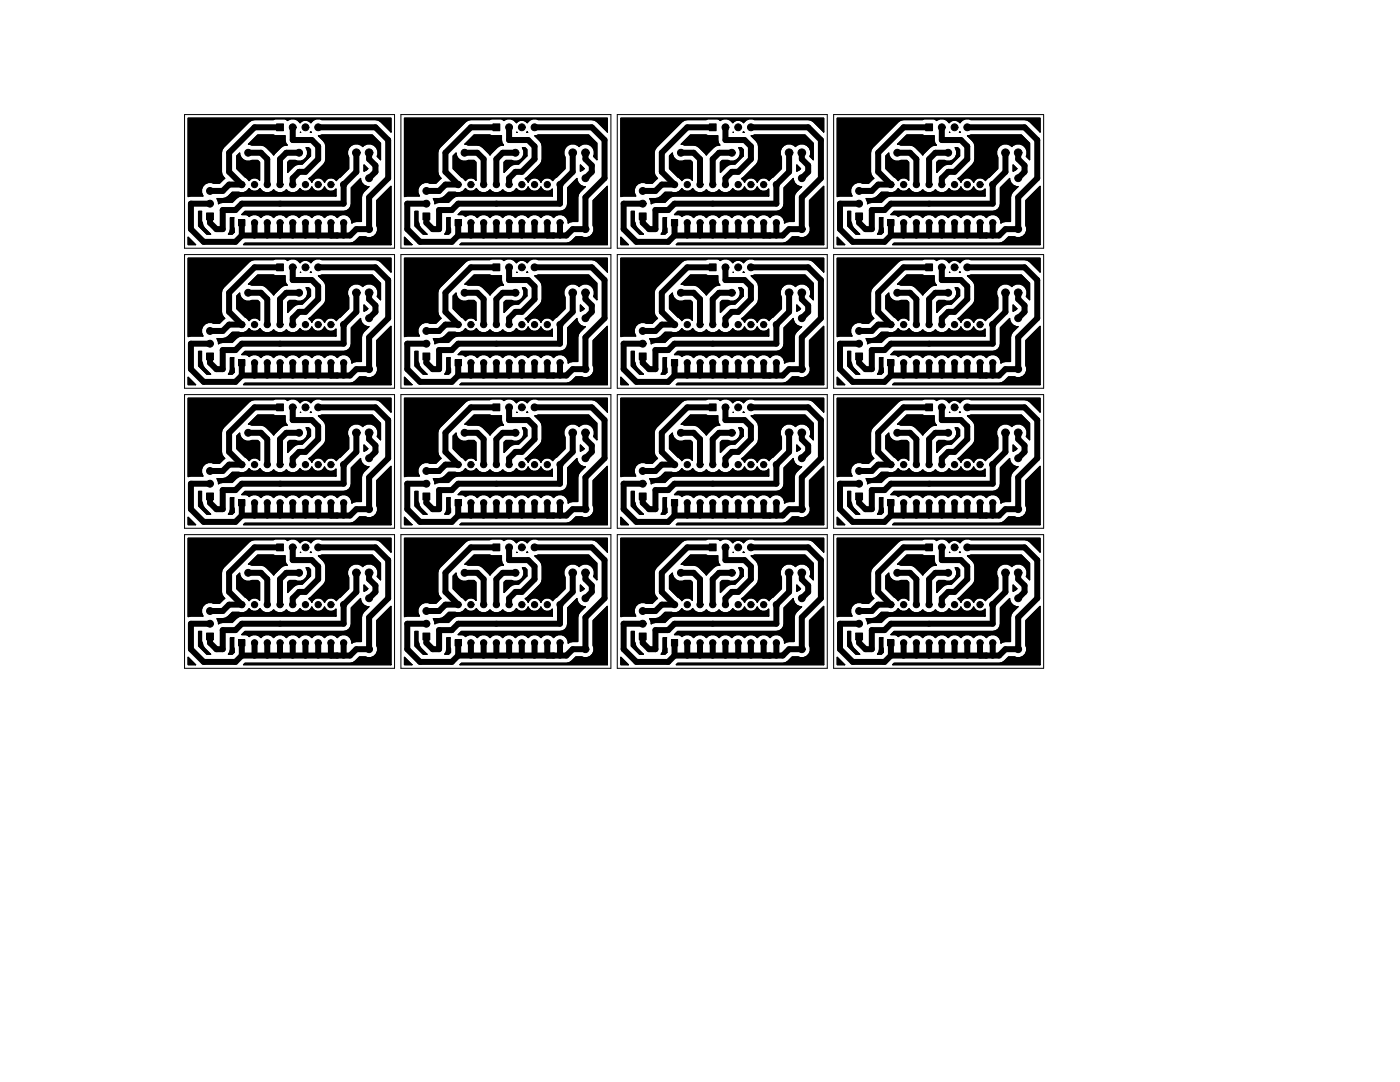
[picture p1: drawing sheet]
<svg xmlns="http://www.w3.org/2000/svg" width="279mm" height="216mm" viewBox="0 0 279 216" stroke-linecap="round" stroke-linejoin="round" font-family="sans-serif">
<g fill="none" stroke="#000" stroke-width=".2">
<path d="M36.8 22.9h41.9v26.6h-41.9zM37.5 23.6h40.5v2.7l-2-2-.5-.3-.6-.1h-10.7a1.64 1.64 0 0 0-2.2 .6l-.3-.3-.5-.2a1.36 1.36 0 0 0-1.3 .5 1.68 1.68 0 0 0-2.5-.4l-.2-.2a4.8 4.8 0 0 0-2.6 0l-4.4 .1-.5 .3-5.1 5.1-.3 .5-.1 .6v3.8l.1 .6 .6 .7-1.1 1h-1.2a1.69 1.69 0 0 0-2 .4 1.69 1.69 0 0 0-.1 2.1l-3 .1zM43.3 39.6a2.73 2.73 0 0 0 3.1-1.2h1.3a1.55 1.55 0 0 0 2-.8l.4 .4 .5 .2 .9-.2 .4-.4a1.61 1.61 0 0 0 2.7 .3 1.59 1.59 0 0 0 2.6 0 1.61 1.61 0 0 0 2.7-.3l.4 .4 .9 .2 .5-.2 .5-.7 .6 .7 1 .2 .5-.2 .5-.7 .5 .7 .5 .2a1.29 1.29 0 0 0 1.3-.5v1.4h-18.8l-.6 .1-1.3 1.2h-1.9l-.9 .3v-.4zM47.8 30.5a1.65 1.65 0 0 0 2.5 1.5h1.1l.4 .4v3.6l-.7-.5h-.6l-.8 .5-2.5-2.3v-2.6zM51.4 26.9l5.5 .2 .1 1.4 .3 .5h-.1a3.9 3.9 0 0 0-2.6 2 3.9 3.9 0 0 0-4.3-2l-.7-.2zM55.2 24.7h1.4v1.4h-1.4zM57.8 32h1.2a1.69 1.69 0 0 0 2-.4 1.69 1.69 0 0 0 .1-2.1h.5l.4 .3v1.3l-1.7 1.7-1.2 .1-1.7 1.5v-2zM60 26.4h.1M62 26.3l.1 .1h-.2zM63.5 27.1l.7-.2h10.1l1.6 1.7v3.3l-.6-.7a1.76 1.76 0 0 0-.6-2.2 1.76 1.76 0 0 0-2.3 .3 1.77 1.77 0 0 0-2.4-.2 1.77 1.77 0 0 0-.4 2.3v2.3l-2.5 2.3-.4-.3-.9-.2-.5 .2-.5 .7-.6-.7-1-.2-.5 .2-.5 .7-.6-.8 3-2.8 .3-.5 .1-.5-.1-3.2zM72.6 32.9l.8 .8-.8 .5zM80 22.9h41.9v26.6h-41.9z"/>
<path d="M80.7 23.6h40.5v2.7l-2-2-.5-.3-.6-.1h-10.7a1.64 1.64 0 0 0-2.2 .6l-.3-.3-.6-.2a1.36 1.36 0 0 0-1.2 .5 1.68 1.68 0 0 0-2.5-.4l-.3-.2a4.8 4.8 0 0 0-2.5 0l-4.4 .1-.5 .3-5.1 5.1-.3 .5-.1 .6v3.8l.1 .6 .5 .7-1 1h-1.2a1.69 1.69 0 0 0-2 .4 1.69 1.69 0 0 0-.1 2.1l-3 .1zM86.5 39.6a2.73 2.73 0 0 0 3-1.2h1.4a1.55 1.55 0 0 0 2-.8l.4 .4 .5 .2 .9-.2 .4-.4a1.61 1.61 0 0 0 2.7 .3 1.59 1.59 0 0 0 2.5 0 1.61 1.61 0 0 0 2.7-.3l.4 .4 1 .2 .5-.2 .5-.7 .6 .7 .9 .2 .5-.2 .5-.7 .6 .7 .5 .2a1.29 1.29 0 0 0 1.2-.5v1.4h-18.8l-.5 .1-1.4 1.2h-1.9l-.8 .3v-.4zM91 30.5a1.65 1.65 0 0 0 2.4 1.5h1.2l.4 .4v3.6l-.8-.5h-.5l-.8 .5-2.5-2.3v-2.6zM94.6 26.9l5.5 .2 .1 1.4 .3 .5h-.2a3.9 3.9 0 0 0-2.5 2 3.9 3.9 0 0 0-4.4-2l-.7-.2zM98.4 24.7h1.3v1.4h-1.3zM101 32h1.1a1.69 1.69 0 0 0 2.1-.4 1.69 1.69 0 0 0 0-2.1h.6l.4 .3v1.3l-1.7 1.7-1.2 .1-1.7 1.5v-2zM103.2 26.4h.1M105.2 26.3l.1 .1h-.2zM106.7 27.1l.7-.2h10.1l1.6 1.7v3.3l-.6-.7a1.76 1.76 0 0 0-.7-2.2 1.76 1.76 0 0 0-2.2 .3 1.77 1.77 0 0 0-2.4-.2 1.77 1.77 0 0 0-.4 2.3v2.3l-2.5 2.3-.4-.3-.9-.2-.5 .2-.5 .7-.6-.7-1-.2-.5 .2-.5 .7-.6-.8 3-2.8 .3-.5 .1-.5-.1-3.2zM115.8 32.9l.8 .8-.8 .5zM123.2 22.9h41.9v26.6h-41.9zM123.9 23.6h40.5v2.7l-2-2-.5-.3-.6-.1h-10.7a1.64 1.64 0 0 0-2.2 .6l-.3-.3-.6-.2a1.36 1.36 0 0 0-1.3 .5 1.68 1.68 0 0 0-2.5-.4l-.2-.2a4.8 4.8 0 0 0-2.5 0l-4.4 .1-.5 .3-5.1 5.1-.3 .5-.1 .6v3.8l.1 .6 .5 .7-1 1h-1.2a1.69 1.69 0 0 0-2.1 .4 1.69 1.69 0 0 0 0 2.1l-3 .1z"/>
<path d="M129.6 39.6a2.73 2.73 0 0 0 3.1-1.2h1.4a1.55 1.55 0 0 0 2-.8l.4 .4 .5 .2 .9-.2 .4-.4a1.61 1.61 0 0 0 2.7 .3 1.59 1.59 0 0 0 2.5 0 1.61 1.61 0 0 0 2.7-.3l.4 .4 1 .2 .5-.2 .5-.7 .6 .7 .9 .2 .5-.2 .5-.7 .5 .7 .6 .2a1.29 1.29 0 0 0 1.2-.5v1.4h-18.8l-.6 .1-1.3 1.2h-1.9l-.8 .3v-.4zM134.2 30.5a1.65 1.65 0 0 0 2.4 1.5h1.2l.4 .4v3.6l-.8-.5h-.5l-.8 .5-2.5-2.3v-2.6zM137.8 26.9l5.5 .2 .1 1.4 .3 .5h-.2a3.9 3.9 0 0 0-2.5 2 3.9 3.9 0 0 0-4.4-2l-.7-.2zM141.6 24.7h1.3v1.4h-1.3zM144.1 32h1.2a1.69 1.69 0 0 0 2.1-.4 1.69 1.69 0 0 0 0-2.1h.6l.3 .3v1.3l-1.6 1.7-1.2 .1-1.7 1.5v-2zM146.4 26.4h.1M148.4 26.3l.1 .1h-.2zM149.9 27.1l.7-.2h10.1l1.6 1.7v3.3l-.7-.7a1.76 1.76 0 0 0-.6-2.2 1.76 1.76 0 0 0-2.2 .3 1.77 1.77 0 0 0-2.4-.2 1.77 1.77 0 0 0-.4 2.3v2.3l-2.5 2.3-.4-.3-1-.2-.5 .2-.5 .7-.5-.7-1-.2-.5 .2-.5 .7-.6-.8 2.9-2.8 .4-.5 .1-.5-.1-3.2zM159 32.9l.8 .8-.8 .5zM166.4 22.9h41.9v26.6h-41.9zM167.1 23.6h40.5v2.7l-2.1-2-.4-.3-.6-.1h-10.7a1.64 1.64 0 0 0-2.2 .6l-.4-.3-.5-.2a1.36 1.36 0 0 0-1.3 .5 1.68 1.68 0 0 0-2.5-.4l-.2-.2a4.8 4.8 0 0 0-2.6 0l-4.3 .1-.5 .3-5.1 5.1-.4 .5-.1 .6v3.8l.1 .6 .6 .7-1 1h-1.2a1.69 1.69 0 0 0-2.1 .4 1.69 1.69 0 0 0 0 2.1l-3 .1zM172.8 39.6a2.73 2.73 0 0 0 3.1-1.2h1.3a1.55 1.55 0 0 0 2-.8l.4 .4 .5 .2 .9-.2 .4-.4a1.61 1.61 0 0 0 2.8 .3 1.59 1.59 0 0 0 2.5 0 1.61 1.61 0 0 0 2.7-.3l.4 .4 1 .2 .5-.2 .5-.7 .5 .7 1 .2 .5-.2 .5-.7 .5 .7 .6 .2a1.29 1.29 0 0 0 1.2-.5v1.4h-18.8l-.6 .1-1.3 1.2h-1.9l-.9 .3v-.4z"/>
<path d="M177.4 30.5a1.65 1.65 0 0 0 2.4 1.5h1.2l.4 .4v3.6l-.8-.5h-.5l-.9 .5-2.4-2.3v-2.6zM181 26.9l5.4 .2 .1 1.4 .3 .5h-.1a3.9 3.9 0 0 0-2.5 2 3.9 3.9 0 0 0-4.4-2l-.7-.2zM184.7 24.7h1.4v1.4h-1.4zM187.3 32h1.2a1.69 1.69 0 0 0 2.1-.4 1.69 1.69 0 0 0 0-2.1h.5l.4 .3v1.3l-1.6 1.7-1.3 .1-1.7 1.5v-2zM189.5 26.4h.1M191.6 26.3l.1 .1h-.2zM193.1 27.1l.7-.2h10l1.7 1.7v3.3l-.7-.7a1.76 1.76 0 0 0-.6-2.2 1.76 1.76 0 0 0-2.3 .3 1.77 1.77 0 0 0-2.3-.2 1.77 1.77 0 0 0-.5 2.3v2.3l-2.4 2.3-.4-.3-1-.2-.5 .2-.5 .7-.6-.7-.9-.2-.5 .2-.5 .7-.6-.8 2.9-2.8 .4-.5 .1-.5-.1-3.2zM202.2 32.9l.7 .8-.7 .5zM36.8 50.8h41.9v26.7h-41.9zM37.5 47.3l1.5 1.5h-1.5zM37.5 51.5h40.5v2.8l-2-2-.5-.4-.6-.1h-10.7a1.64 1.64 0 0 0-2.2 .6l-.3-.3-.5-.2a1.36 1.36 0 0 0-1.3 .5 1.68 1.68 0 0 0-2.5-.4l-.2-.2a4.8 4.8 0 0 0-2.6 0l-4.4 .1-.5 .4-5.1 5-.3 .5-.1 .6v3.8l.1 .6 .6 .7-1.1 1h-1.2a1.69 1.69 0 0 0-2 .4 1.69 1.69 0 0 0-.1 2.2l-3 .1zM39.6 42.2h.6v1.9l.2 .4a2.95 2.95 0 0 0 1.6 2.2h-.7l-1.7-1.6z"/>
<path d="M41.2 42.5h1.4v1.4h-1.4zM46 43.4h.7v3l-.3 .3h-.8l.3-.4 .1-.6zM47.6 43.8h1.3v1.3h-1.3zM47.8 58.5a1.65 1.65 0 0 0 2.5 1.4h1.1l.4 .4v3.6l-.7-.5h-.6l-.8 .6-2.5-2.4v-2.5zM48.2 42.8l.7-.6h19.7a1.53 1.53 0 0 0 1.5-1.6v-3.1l1.9-1.9a1.61 1.61 0 0 0 1.6 1.6l-1.4 1.6-.1 .6v4.8h-1l-.9 .3a1.62 1.62 0 0 0-1-1.6 1.62 1.62 0 0 0-1.9 .5 1.59 1.59 0 0 0-2.5 0 1.59 1.59 0 0 0-2.6 0 1.59 1.59 0 0 0-2.5 0 1.59 1.59 0 0 0-2.6 0 1.59 1.59 0 0 0-2.5 0 1.59 1.59 0 0 0-2.5 0 1.58 1.58 0 0 0-2.4-.2 1.4 1.4 0 0 0-1.5-.4zM48.6 48.8l.3-.3h21l.5-.1 1.4-1.2h1.1a1.68 1.68 0 0 0 2-.3 1.68 1.68 0 0 0 .3-1.9v-5l2.8-2.8v11.6zM49.6 56.7l1.8-1.8h3.2l.3 .1h2l.1 1.5 .3 .4h-.1a3.9 3.9 0 0 0-2.6 2 3.9 3.9 0 0 0-4.3-2zM55.2 52.7h1.4v1.3h-1.4zM60 54.4h.1M61.9 54.4l.1-.2 .1 .2zM63.5 55l.7-.1h10.1l1.6 1.6v3.3l-.6-.7a1.76 1.76 0 0 0-.6-2.2 1.76 1.76 0 0 0-2.3 .3 1.77 1.77 0 0 0-2.4-.2 1.77 1.77 0 0 0-.4 2.3v2.3l-2.5 2.4-.4-.4-.9-.2-.5 .2-.5 .7-.6-.7-1-.2-.5 .2-.5 .7-.6-.7 3-2.8 .3-.5 .1-.6-.1-3.1zM80 50.8h41.9v26.7h-41.9z"/>
<path d="M80.7 47.3l1.5 1.5h-1.5zM80.7 51.5h40.5v2.8l-2-2-.5-.4-.6-.1h-10.7a1.64 1.64 0 0 0-2.2 .6l-.3-.3-.6-.2a1.36 1.36 0 0 0-1.2 .5 1.68 1.68 0 0 0-2.5-.4l-.3-.2a4.8 4.8 0 0 0-2.5 0l-4.4 .1-.5 .4-5.1 5-.3 .5-.1 .6v3.8l.1 .6 .5 .7-1 1h-1.2a1.69 1.69 0 0 0-2 .4 1.69 1.69 0 0 0-.1 2.2l-3 .1zM82.8 42.2h.6v1.9l.1 .4a2.95 2.95 0 0 0 1.7 2.2h-.7l-1.7-1.6zM84.4 42.5h1.4v1.4h-1.4zM89.2 43.4h.7v3l-.4 .3h-.7l.2-.4 .2-.6zM90.8 43.8h1.3v1.3h-1.3zM91 58.5a1.65 1.65 0 0 0 2.4 1.4h1.2l.4 .4v3.6l-.8-.5h-.5l-.8 .6-2.5-2.4v-2.5zM91.4 42.8l.7-.6h19.7a1.53 1.53 0 0 0 1.5-1.6v-3.1l1.9-1.9a1.6 1.6 0 0 0 1.6 1.6l-1.4 1.6-.1 .6v4.8h-1l-.9 .3a1.62 1.62 0 0 0-1.1-1.6 1.62 1.62 0 0 0-1.8 .5 1.59 1.59 0 0 0-2.6 0 1.59 1.59 0 0 0-2.5 0 1.59 1.59 0 0 0-2.5 0 1.59 1.59 0 0 0-2.6 0 1.59 1.59 0 0 0-2.5 0 1.59 1.59 0 0 0-2.6 0 1.58 1.58 0 0 0-2.3-.2 1.4 1.4 0 0 0-1.5-.4zM92.1 48.5h20.9l.6-.1 1.3-1.2h1.2a1.68 1.68 0 0 0 2-.3 1.68 1.68 0 0 0 .3-1.9v-5l2.8-2.8v11.6h-29.4zM94.6 54.9l5.5 .1 .1 1.5 .3 .4h-.2a3.9 3.9 0 0 0-2.5 2 3.9 3.9 0 0 0-4.4-2l-.7-.2zM98.4 52.7h1.3v1.3h-1.3zM101 59.9h1.1a1.69 1.69 0 0 0 2.1-.4 1.69 1.69 0 0 0 0-2.1h.6l.4 .4v1.3l-1.7 1.6-1.2 .1-1.7 1.6v-2.1z"/>
<path d="M103.2 54.4h.1M105.2 54.2l.1 .2h-.2zM106.7 55l.7-.1h10.1l1.6 1.6v3.3l-.6-.7a1.76 1.76 0 0 0-.7-2.2 1.76 1.76 0 0 0-2.2 .3 1.77 1.77 0 0 0-2.4-.2 1.77 1.77 0 0 0-.4 2.3v2.3l-2.5 2.4-.4-.4-.9-.2-.5 .2-.5 .7-.6-.7-1-.2-.5 .2-.5 .7-.6-.7 3-2.8 .3-.5 .1-.6-.1-3.1zM123.2 50.8h41.9v26.7h-41.9zM123.9 47.3l1.5 1.5h-1.5zM123.9 51.5h40.5v2.8l-2-2-.5-.4-.6-.1h-10.7a1.64 1.64 0 0 0-2.2 .6l-.3-.3-.6-.2a1.36 1.36 0 0 0-1.3 .5 1.68 1.68 0 0 0-2.5-.4l-.2-.2a4.8 4.8 0 0 0-2.5 0l-4.4 .1-.5 .4-5.1 5-.3 .5-.1 .6v3.8l.1 .6 .5 .7-1 1h-1.2a1.69 1.69 0 0 0-2.1 .4 1.69 1.69 0 0 0 0 2.2l-3 .1zM126 42.2h.6v1.9l.1 .4a2.95 2.95 0 0 0 1.7 2.2h-.8l-1.6-1.6zM127.6 42.5h1.4v1.4h-1.4zM132.3 43.4h.7l.1 3-.4 .3h-.8l.3-.4 .1-.6zM134 43.8h1.2v1.3h-1.2zM134.2 58.5a1.65 1.65 0 0 0 2.4 1.4h1.2l.4 .4v3.6l-.8-.5h-.5l-.8 .6-2.5-2.4v-2.5zM134.6 42.8l.7-.6h19.6a1.53 1.53 0 0 0 1.6-1.6v-3.1l1.8-1.9a1.6 1.6 0 0 0 1.7 1.6l-1.4 1.6-.1 .6v4.8h-1l-.9 .3a1.62 1.62 0 0 0-1.1-1.6 1.62 1.62 0 0 0-1.8 .5 1.59 1.59 0 0 0-2.6 0 1.59 1.59 0 0 0-2.5 0 1.59 1.59 0 0 0-2.6 0 1.59 1.59 0 0 0-2.5 0 1.59 1.59 0 0 0-2.5 0 1.59 1.59 0 0 0-2.6 0 1.58 1.58 0 0 0-2.3-.2 1.4 1.4 0 0 0-1.5-.4z"/>
<path d="M135.3 48.5h20.9l.6-.1 1.3-1.2h1.2a1.68 1.68 0 0 0 1.9-.3 1.68 1.68 0 0 0 .3-1.9v-5l2.9-2.8v11.6h-29.5zM137.8 54.9l5.5 .1 .1 1.5 .3 .4h-.2a3.9 3.9 0 0 0-2.5 2 3.9 3.9 0 0 0-4.4-2l-.7-.2zM141.6 52.7h1.3v1.3h-1.3zM144.1 59.9h1.2a1.69 1.69 0 0 0 2.1-.4 1.69 1.69 0 0 0 0-2.1h.6l.3 .4v1.3l-1.6 1.6-1.2 .1-1.7 1.6v-2.1zM146.4 54.4h.1M148.3 54.4l.1-.2 .1 .2zM149.9 55l.7-.1h10.1l1.6 1.6v3.3l-.7-.7a1.76 1.76 0 0 0-.6-2.2 1.76 1.76 0 0 0-2.2 .3 1.77 1.77 0 0 0-2.4-.2 1.77 1.77 0 0 0-.4 2.3v2.3l-2.5 2.4-.4-.4-1-.2-.5 .2-.5 .7-.5-.7-1-.2-.5 .2-.5 .7-.6-.7 2.9-2.8 .4-.5 .1-.6-.1-3.1zM166.4 50.8h41.9v26.7h-41.9zM167.1 47.3l1.5 1.5h-1.5zM167.1 51.5h40.5v2.8l-2.1-2-.4-.4-.6-.1h-10.7a1.64 1.64 0 0 0-2.2 .6l-.4-.3-.5-.2a1.36 1.36 0 0 0-1.3 .5 1.68 1.68 0 0 0-2.5-.4l-.2-.2a4.8 4.8 0 0 0-2.6 0l-4.3 .1-.5 .4-5.1 5-.4 .5-.1 .6v3.8l.1 .6 .6 .7-1 1h-1.2a1.69 1.69 0 0 0-2.1 .4 1.69 1.69 0 0 0 0 2.2l-3 .1zM169.2 42.2h.6v1.9l.1 .4a2.95 2.95 0 0 0 1.7 2.2h-.8l-1.6-1.6zM170.8 42.5h1.3v1.4h-1.3z"/>
<path d="M175.5 43.4h.7l.1 3-.4 .3h-.8l.3-.4 .1-.6zM177.2 43.8h1.2v1.3h-1.2zM177.4 58.5a1.65 1.65 0 0 0 2.4 1.4h1.2l.4 .4v3.6l-.8-.5h-.5l-.9 .6-2.4-2.4v-2.5zM177.8 42.8l.6-.6h19.7a1.53 1.53 0 0 0 1.5-1.6v-3.1l1.9-1.9a1.6 1.6 0 0 0 1.7 1.6l-1.4 1.6-.1 .6v4.8h-1l-1 .3a1.62 1.62 0 0 0-1-1.6 1.62 1.62 0 0 0-1.9 .5 1.59 1.59 0 0 0-2.5 0 1.59 1.59 0 0 0-2.5 0 1.59 1.59 0 0 0-2.6 0 1.59 1.59 0 0 0-2.5 0 1.59 1.59 0 0 0-2.6 0 1.59 1.59 0 0 0-2.5 0 1.58 1.58 0 0 0-2.3-.2 1.4 1.4 0 0 0-1.5-.4zM178.1 48.8l.3-.3h21l.6-.1 1.3-1.2h1.2a1.68 1.68 0 0 0 1.9-.3 1.68 1.68 0 0 0 .3-1.9v-5l2.9-2.8v11.6zM179.1 56.7l1.9-1.8h3.1l.4 .1h1.9l.1 1.5 .3 .4h-.1a3.9 3.9 0 0 0-2.5 2 3.9 3.9 0 0 0-4.4-2zM184.7 52.7h1.4v1.3h-1.4zM189.5 54.4h.1M191.5 54.4l.1-.2 .1 .2zM193.1 55l.7-.1h10l1.7 1.6v3.3l-.7-.7a1.76 1.76 0 0 0-.6-2.2 1.76 1.76 0 0 0-2.3 .3 1.77 1.77 0 0 0-2.3-.2 1.77 1.77 0 0 0-.5 2.3v2.3l-2.4 2.4-.4-.4-1-.2-.5 .2-.5 .7-.6-.7-.9-.2-.5 .2-.5 .7-.6-.7 2.9-2.8 .4-.5 .1-.6-.1-3.1zM36.8 78.7h41.9v26.7h-41.9zM37.5 75.3l1.5 1.5h-1.5z"/>
<path d="M37.5 79.4h40.5v2.8l-2-2-.5-.3-.6-.1h-10.7a1.64 1.64 0 0 0-2.2 .6l-.3-.3-.5-.2a1.36 1.36 0 0 0-1.3 .5 1.68 1.68 0 0 0-2.5-.5l-.2-.2a4.8 4.8 0 0 0-2.6 0l-4.4 .2-.5 .3-5.1 5.1-.3 .5-.1 .6v3.8l.1 .6 .6 .7-1.1 1h-1.2a1.69 1.69 0 0 0-2 .4 1.69 1.69 0 0 0-.1 2.1l-3 .1zM39.6 70.1h.6v2l.2 .3a2.95 2.95 0 0 0 1.6 2.3h-.7l-1.7-1.7zM41.2 70.4h1.4v1.4h-1.4zM43.3 67.6a2.73 2.73 0 0 0 3.1-1.3h1.3a1.55 1.55 0 0 0 2-.7l.4 .3 .5 .2 .9-.2 .4-.3a1.61 1.61 0 0 0 2.7 .2 1.59 1.59 0 0 0 2.6 0 1.61 1.61 0 0 0 2.7-.2l.4 .3 .9 .2 .5-.2 .5-.7 .6 .7 1 .2 .5-.2 .5-.7 .5 .7 .5 .2a1.29 1.29 0 0 0 1.3-.5v1.5h-18.8l-.6 .1-1.3 1.1h-1.9l-.9 .3v-.4zM46 71.4h.7v2.9l-.3 .4h-.8l.3-.5 .1-.5zM47.6 71.8h1.3v1.2h-1.3zM48.2 70.8l.7-.7h19.7a1.53 1.53 0 0 0 1.5-1.5v-3.2l1.9-1.9a1.61 1.61 0 0 0 1.6 1.7l-1.4 1.5-.1 .6v4.8h-1l-.9 .4a1.62 1.62 0 0 0-1-1.7 1.62 1.62 0 0 0-1.9 .6 1.59 1.59 0 0 0-2.5 0 1.59 1.59 0 0 0-2.6 0 1.59 1.59 0 0 0-2.5 0 1.59 1.59 0 0 0-2.6 0 1.59 1.59 0 0 0-2.5 0 1.59 1.59 0 0 0-2.5 0 1.58 1.58 0 0 0-2.4-.2 1.4 1.4 0 0 0-1.5-.4zM48.6 76.8l.3-.3h21l.5-.2 1.4-1.1h1.1a1.68 1.68 0 0 0 2-.3 1.68 1.68 0 0 0 .3-2v-5l2.8-2.8v11.7zM57.4 60.3l.4-.4h1.2a1.69 1.69 0 0 0 2-.4 1.69 1.69 0 0 0 .1-2.1h.5l.4 .4v1.3l-1.7 1.6-1.2 .1-1.7 1.6zM72.6 60.8l.8 .8-.8 .5zM80 78.7h41.9v26.7h-41.9zM80.7 75.3l1.5 1.5h-1.5z"/>
<path d="M80.7 79.4h40.5v2.8l-2-2-.5-.3-.6-.1h-10.7a1.64 1.64 0 0 0-2.2 .6l-.3-.3-.6-.2a1.36 1.36 0 0 0-1.2 .5 1.68 1.68 0 0 0-2.5-.5l-.3-.2a4.8 4.8 0 0 0-2.5 0l-4.4 .2-.5 .3-5.1 5.1-.3 .5-.1 .6v3.8l.1 .6 .5 .7-1 1h-1.2a1.69 1.69 0 0 0-2 .4 1.69 1.69 0 0 0-.1 2.1l-3 .1zM82.8 70.1h.6v2l.1 .3a2.95 2.95 0 0 0 1.7 2.3h-.7l-1.7-1.7zM84.4 70.4h1.4v1.4h-1.4zM86.5 67.6a2.73 2.73 0 0 0 3-1.3h1.4a1.55 1.55 0 0 0 2-.7l.4 .3 .5 .2 .9-.2 .4-.3a1.61 1.61 0 0 0 2.7 .2 1.59 1.59 0 0 0 2.5 0 1.61 1.61 0 0 0 2.7-.2l.4 .3 1 .2 .5-.2 .5-.7 .6 .7 .9 .2 .5-.2 .5-.7 .6 .7 .5 .2a1.29 1.29 0 0 0 1.2-.5v1.5h-18.8l-.5 .1-1.4 1.1h-1.9l-.8 .3v-.4zM89.2 71.4h.7v2.9l-.4 .4h-.7l.2-.5 .2-.5zM90.8 71.8h1.3v1.2h-1.3zM91.4 70.8l.7-.7h19.7a1.53 1.53 0 0 0 1.5-1.5v-3.2l1.9-1.9a1.6 1.6 0 0 0 1.6 1.7l-1.4 1.5-.1 .6v4.8h-1l-.9 .4a1.62 1.62 0 0 0-1.1-1.7 1.62 1.62 0 0 0-1.8 .6 1.59 1.59 0 0 0-2.6 0 1.59 1.59 0 0 0-2.5 0 1.59 1.59 0 0 0-2.5 0 1.59 1.59 0 0 0-2.6 0 1.59 1.59 0 0 0-2.5 0 1.59 1.59 0 0 0-2.6 0 1.58 1.58 0 0 0-2.3-.2 1.4 1.4 0 0 0-1.5-.4zM91.8 76.8l.3-.3h20.9l.6-.2 1.3-1.1h1.2a1.68 1.68 0 0 0 2-.3 1.68 1.68 0 0 0 .3-2v-5l2.8-2.8v11.7zM115.8 60.8l.8 .8-.8 .5zM123.2 78.7h41.9v26.7h-41.9zM123.9 75.3l1.5 1.5h-1.5zM123.9 79.4h40.5v2.8l-2-2-.5-.3-.6-.1h-10.7a1.64 1.64 0 0 0-2.2 .6l-.3-.3-.6-.2a1.36 1.36 0 0 0-1.3 .5 1.68 1.68 0 0 0-2.5-.5l-.2-.2a4.8 4.8 0 0 0-2.5 0l-4.4 .2-.5 .3-5.1 5.1-.3 .5-.1 .6v3.8l.1 .6 .5 .7-1 1h-1.2a1.69 1.69 0 0 0-2.1 .4 1.69 1.69 0 0 0 0 2.1l-3 .1z"/>
<path d="M126 70.1h.6v2l.1 .3a2.95 2.95 0 0 0 1.7 2.3h-.8l-1.6-1.7zM127.6 70.4h1.4v1.4h-1.4zM129.6 67.6a2.73 2.73 0 0 0 3.1-1.3h1.4a1.55 1.55 0 0 0 2-.7l.4 .3 .5 .2 .9-.2 .4-.3a1.61 1.61 0 0 0 2.7 .2 1.59 1.59 0 0 0 2.5 0 1.61 1.61 0 0 0 2.7-.2l.4 .3 1 .2 .5-.2 .5-.7 .6 .7 .9 .2 .5-.2 .5-.7 .5 .7 .6 .2a1.29 1.29 0 0 0 1.2-.5v1.5h-18.8l-.6 .1-1.3 1.1h-1.9l-.8 .3v-.4zM132.3 71.4h.7l.1 2.9-.4 .4h-.8l.3-.5 .1-.5zM134 71.8h1.2v1.2h-1.2zM134.6 70.8l.7-.7h19.6a1.53 1.53 0 0 0 1.6-1.5v-3.2l1.8-1.9a1.6 1.6 0 0 0 1.7 1.7l-1.4 1.5-.1 .6v4.8h-1l-.9 .4a1.62 1.62 0 0 0-1.1-1.7 1.62 1.62 0 0 0-1.8 .6 1.59 1.59 0 0 0-2.6 0 1.59 1.59 0 0 0-2.5 0 1.59 1.59 0 0 0-2.6 0 1.59 1.59 0 0 0-2.5 0 1.59 1.59 0 0 0-2.5 0 1.59 1.59 0 0 0-2.6 0 1.58 1.58 0 0 0-2.3-.2 1.4 1.4 0 0 0-1.5-.4zM134.9 76.8l.4-.3h20.9l.6-.2 1.3-1.1h1.2a1.68 1.68 0 0 0 1.9-.3 1.68 1.68 0 0 0 .3-2v-5l2.9-2.8v11.7zM159 60.8l.8 .8-.8 .5zM166.4 78.7h41.9v26.7h-41.9zM167.1 75.3l1.5 1.5h-1.5zM167.1 79.4h40.5v2.8l-2.1-2-.4-.3-.6-.1h-10.7a1.64 1.64 0 0 0-2.2 .6l-.4-.3-.5-.2a1.36 1.36 0 0 0-1.3 .5 1.68 1.68 0 0 0-2.5-.5l-.2-.2a4.8 4.8 0 0 0-2.6 0l-4.3 .2-.5 .3-5.1 5.1-.4 .5-.1 .6v3.8l.1 .6 .6 .7-1 1h-1.2a1.69 1.69 0 0 0-2.1 .4 1.69 1.69 0 0 0 0 2.1l-3 .1zM169.2 70.1h.6v2l.1 .3a2.95 2.95 0 0 0 1.7 2.3h-.8l-1.6-1.7z"/>
<path d="M170.8 70.4h1.3v1.4h-1.3zM172.8 67.6a2.73 2.73 0 0 0 3.1-1.3h1.3a1.55 1.55 0 0 0 2-.7l.4 .3 .5 .2 .9-.2 .4-.3a1.61 1.61 0 0 0 2.8 .2 1.59 1.59 0 0 0 2.5 0 1.61 1.61 0 0 0 2.7-.2l.4 .3 1 .2 .5-.2 .5-.7 .5 .7 1 .2 .5-.2 .5-.7 .5 .7 .6 .2a1.29 1.29 0 0 0 1.2-.5v1.5h-18.8l-.6 .1-1.3 1.1h-1.9l-.9 .3v-.4zM175.5 71.4h.7l.1 2.9-.4 .4h-.8l.3-.5 .1-.5zM177.2 71.8h1.2v1.2h-1.2zM177.8 70.8l.6-.7h19.7a1.53 1.53 0 0 0 1.5-1.5v-3.2l1.9-1.9a1.6 1.6 0 0 0 1.7 1.7l-1.4 1.5-.1 .6v4.8h-1l-1 .4a1.62 1.62 0 0 0-1-1.7 1.62 1.62 0 0 0-1.9 .6 1.59 1.59 0 0 0-2.5 0 1.59 1.59 0 0 0-2.5 0 1.59 1.59 0 0 0-2.6 0 1.59 1.59 0 0 0-2.5 0 1.59 1.59 0 0 0-2.6 0 1.59 1.59 0 0 0-2.5 0 1.58 1.58 0 0 0-2.3-.2 1.4 1.4 0 0 0-1.5-.4zM178.1 76.8l.3-.3h21l.6-.2 1.3-1.1h1.2a1.68 1.68 0 0 0 1.9-.3 1.68 1.68 0 0 0 .3-2v-5l2.9-2.8v11.7zM186.9 60.3l.4-.4h1.2a1.69 1.69 0 0 0 2.1-.4 1.69 1.69 0 0 0 0-2.1h.5l.4 .4v1.3l-1.6 1.6-1.3 .1-1.7 1.6zM202.2 60.8l.7 .8-.7 .5zM39.6 98h.6v2l.2 .3a2.95 2.95 0 0 0 1.6 2.3h-.7l-1.7-1.6zM41.2 98.4h1.4v1.3h-1.4zM43.3 95.5a2.73 2.73 0 0 0 3.1-1.3h1.3a1.55 1.55 0 0 0 2-.7l.4 .4 .5 .2 .9-.2 .4-.4a1.61 1.61 0 0 0 2.7 .2 1.59 1.59 0 0 0 2.6 0 1.61 1.61 0 0 0 2.7-.2l.4 .4 .9 .1 .5-.2 .5-.7 .6 .8 1 .1 .5-.2 .5-.7 .5 .7 .5 .3a1.29 1.29 0 0 0 1.3-.5v1.4h-18.8l-.6 .1-1.3 1.2h-1.9l-.9 .3v-.4zM46 99.3h.7v2.9l-.3 .4h-.8l.3-.4 .1-.6z"/>
<path d="M47.6 99.7h1.3v1.3h-1.3zM47.8 86.4a1.65 1.65 0 0 0 2.5 1.5h1.1l.4 .4v3.5l-.7-.4h-.6l-.8 .5-2.5-2.4v-2.5zM48.2 98.7l.7-.7h19.7a1.53 1.53 0 0 0 1.5-1.5v-3.2l1.9-1.8a1.61 1.61 0 0 0 1.6 1.6l-1.4 1.6-.1 .6v4.8h-1l-.9 .3a1.62 1.62 0 0 0-1-1.6 1.62 1.62 0 0 0-1.9 .5 1.59 1.59 0 0 0-2.5 0 1.59 1.59 0 0 0-2.6 0 1.59 1.59 0 0 0-2.5 0 1.59 1.59 0 0 0-2.6 0 1.59 1.59 0 0 0-2.5 0 1.59 1.59 0 0 0-2.5 0 1.58 1.58 0 0 0-2.4-.2 1.4 1.4 0 0 0-1.5-.4zM49.6 84.7l1.8-1.9h3.2l.3 .2 2-.1 .1 1.5 .3 .4h-.1a3.9 3.9 0 0 0-2.6 2 3.9 3.9 0 0 0-4.3-2zM55.2 80.6h1.4v1.4h-1.4zM57.4 88.3l.4-.4h1.2a1.69 1.69 0 0 0 2-.4 1.69 1.69 0 0 0 .1-2.2h.5l.4 .4v1.3l-1.7 1.6-1.2 .2-1.7 1.5zM60 82.3h.1M61.9 82.3l.1-.1 .1 .1zM63.5 83l.7-.2h10.1l1.6 1.7v3.3l-.6-.7a1.76 1.76 0 0 0-.6-2.2 1.76 1.76 0 0 0-2.3 .2 1.77 1.77 0 0 0-2.4-.2 1.77 1.77 0 0 0-.4 2.4v2.2l-2.5 2.4-.4-.4-.9-.1-.5 .2-.5 .7-.6-.8-1-.1-.5 .2-.5 .7-.6-.8 3-2.8 .3-.5 .1-.6-.1-3.1zM72.6 88.8l.8 .7-.8 .6zM82.8 98h.6v2l.1 .3a2.95 2.95 0 0 0 1.7 2.3h-.7l-1.7-1.6zM84.4 98.4h1.4v1.3h-1.4z"/>
<path d="M86.5 95.5a2.73 2.73 0 0 0 3-1.3h1.4a1.55 1.55 0 0 0 2-.7l.4 .4 .5 .2 .9-.2 .4-.4a1.61 1.61 0 0 0 2.7 .2 1.59 1.59 0 0 0 2.5 0 1.61 1.61 0 0 0 2.7-.2l.4 .4 1 .1 .5-.2 .5-.7 .6 .8 .9 .1 .5-.2 .5-.7 .6 .7 .5 .3a1.29 1.29 0 0 0 1.2-.5v1.4h-18.8l-.5 .1-1.4 1.2h-1.9l-.8 .3v-.4zM89.2 99.3h.7v2.9l-.4 .4h-.7l.2-.4 .2-.6zM90.8 99.7h1.3v1.3h-1.3zM91 86.4a1.65 1.65 0 0 0 2.4 1.5h1.2l.4 .4v3.5l-.8-.4h-.5l-.8 .5-2.5-2.4v-2.5zM91.4 98.7l.7-.7h19.7a1.53 1.53 0 0 0 1.5-1.5v-3.2l1.9-1.8a1.6 1.6 0 0 0 1.6 1.6l-1.4 1.6-.1 .6v4.8h-1l-.9 .3a1.62 1.62 0 0 0-1.1-1.6 1.62 1.62 0 0 0-1.8 .5 1.59 1.59 0 0 0-2.6 0 1.59 1.59 0 0 0-2.5 0 1.59 1.59 0 0 0-2.5 0 1.59 1.59 0 0 0-2.6 0 1.59 1.59 0 0 0-2.5 0 1.59 1.59 0 0 0-2.6 0 1.58 1.58 0 0 0-2.3-.2 1.4 1.4 0 0 0-1.5-.4zM92.7 84.7l1.9-1.9h3.2l.3 .2 2-.1 .1 1.5 .3 .4h-.2a3.9 3.9 0 0 0-2.5 2 3.9 3.9 0 0 0-4.4-2zM98.4 80.6h1.3v1.4h-1.3zM100.6 88.3l.4-.4h1.1a1.69 1.69 0 0 0 2.1-.4 1.69 1.69 0 0 0 0-2.2h.6l.4 .4v1.3l-1.7 1.6-1.2 .2-1.7 1.5zM103.2 82.3h.1M105.1 82.3l.1-.1 .1 .1zM106.7 83l.7-.2h10.1l1.6 1.7v3.3l-.6-.7a1.76 1.76 0 0 0-.7-2.2 1.76 1.76 0 0 0-2.2 .2 1.77 1.77 0 0 0-2.4-.2 1.77 1.77 0 0 0-.4 2.4v2.2l-2.5 2.4-.4-.4-.9-.1-.5 .2-.5 .7-.6-.8-1-.1-.5 .2-.5 .7-.6-.8 3-2.8 .3-.5 .1-.6-.1-3.1zM115.8 88.8l.8 .7-.8 .6z"/>
<path d="M126 98h.6v2l.1 .3a2.95 2.95 0 0 0 1.7 2.3h-.8l-1.6-1.6zM127.6 98.4h1.4v1.3h-1.4zM129.6 95.5a2.73 2.73 0 0 0 3.1-1.3h1.4a1.55 1.55 0 0 0 2-.7l.4 .4 .5 .2 .9-.2 .4-.4a1.61 1.61 0 0 0 2.7 .2 1.59 1.59 0 0 0 2.5 0 1.61 1.61 0 0 0 2.7-.2l.4 .4 1 .1 .5-.2 .5-.7 .6 .8 .9 .1 .5-.2 .5-.7 .5 .7 .6 .3a1.29 1.29 0 0 0 1.2-.5v1.4h-18.8l-.6 .1-1.3 1.2h-1.9l-.8 .3v-.4zM132.3 99.3h.7l.1 2.9-.4 .4h-.8l.3-.4 .1-.6zM134 99.7h1.2v1.3h-1.2zM134.2 86.4a1.65 1.65 0 0 0 2.4 1.5h1.2l.4 .4v3.5l-.8-.4h-.5l-.8 .5-2.5-2.4v-2.5zM134.6 98.7l.7-.7h19.6a1.53 1.53 0 0 0 1.6-1.5v-3.2l1.8-1.8a1.6 1.6 0 0 0 1.7 1.6l-1.4 1.6-.1 .6v4.8h-1l-.9 .3a1.62 1.62 0 0 0-1.1-1.6 1.62 1.62 0 0 0-1.8 .5 1.59 1.59 0 0 0-2.6 0 1.59 1.59 0 0 0-2.5 0 1.59 1.59 0 0 0-2.6 0 1.59 1.59 0 0 0-2.5 0 1.59 1.59 0 0 0-2.5 0 1.59 1.59 0 0 0-2.6 0 1.58 1.58 0 0 0-2.3-.2 1.4 1.4 0 0 0-1.5-.4zM135.9 84.7l1.9-1.9h3.1l.4 .2 2-.1 .1 1.5 .3 .4h-.2a3.9 3.9 0 0 0-2.5 2 3.9 3.9 0 0 0-4.4-2zM141.6 80.6h1.3v1.4h-1.3zM143.8 88.3l.3-.4h1.2a1.69 1.69 0 0 0 2.1-.4 1.69 1.69 0 0 0 0-2.2h.6l.3 .4v1.3l-1.6 1.6-1.2 .2-1.7 1.5zM146.4 82.3h.1M148.3 82.3l.1-.1 .1 .1z"/>
<path d="M149.9 83l.7-.2h10.1l1.6 1.7v3.3l-.7-.7a1.76 1.76 0 0 0-.6-2.2 1.76 1.76 0 0 0-2.2 .2 1.77 1.77 0 0 0-2.4-.2 1.77 1.77 0 0 0-.4 2.4v2.2l-2.5 2.4-.4-.4-1-.1-.5 .2-.5 .7-.5-.8-1-.1-.5 .2-.5 .7-.6-.8 2.9-2.8 .4-.5 .1-.6-.1-3.1zM159 88.8l.8 .7-.8 .6zM169.2 98h.6v2l.1 .3a2.95 2.95 0 0 0 1.7 2.3h-.8l-1.6-1.6zM170.8 98.4h1.3v1.3h-1.3zM172.8 95.5a2.73 2.73 0 0 0 3.1-1.3h1.3a1.55 1.55 0 0 0 2-.7l.4 .4 .5 .2 .9-.2 .4-.4a1.61 1.61 0 0 0 2.8 .2 1.59 1.59 0 0 0 2.5 0 1.61 1.61 0 0 0 2.7-.2l.4 .4 1 .1 .5-.2 .5-.7 .5 .8 1 .1 .5-.2 .5-.7 .5 .7 .6 .3a1.29 1.29 0 0 0 1.2-.5v1.4h-18.8l-.6 .1-1.3 1.2h-1.9l-.9 .3v-.4zM175.5 99.3h.7l.1 2.9-.4 .4h-.8l.3-.4 .1-.6zM177.2 99.7h1.2v1.3h-1.2zM177.4 86.4a1.65 1.65 0 0 0 2.4 1.5h1.2l.4 .4v3.5l-.8-.4h-.5l-.9 .5-2.4-2.4v-2.5zM177.8 98.7l.6-.7h19.7a1.53 1.53 0 0 0 1.5-1.5v-3.2l1.9-1.8a1.6 1.6 0 0 0 1.7 1.6l-1.4 1.6-.1 .6v4.8h-1l-1 .3a1.62 1.62 0 0 0-1-1.6 1.62 1.62 0 0 0-1.9 .5 1.59 1.59 0 0 0-2.5 0 1.59 1.59 0 0 0-2.5 0 1.59 1.59 0 0 0-2.6 0 1.59 1.59 0 0 0-2.5 0 1.59 1.59 0 0 0-2.6 0 1.59 1.59 0 0 0-2.5 0 1.58 1.58 0 0 0-2.3-.2 1.4 1.4 0 0 0-1.5-.4zM179.1 84.7l1.9-1.9h3.1l.4 .2 1.9-.1 .1 1.5 .3 .4h-.1a3.9 3.9 0 0 0-2.5 2 3.9 3.9 0 0 0-4.4-2zM184.7 80.6h1.4v1.4h-1.4zM186.9 88.3l.4-.4h1.2a1.69 1.69 0 0 0 2.1-.4 1.69 1.69 0 0 0 0-2.2h.5l.4 .4v1.3l-1.6 1.6-1.3 .2-1.7 1.5z"/>
<path d="M189.5 82.3h.1M191.5 82.3l.1-.1 .1 .1zM193.1 83l.7-.2h10l1.7 1.7v3.3l-.7-.7a1.76 1.76 0 0 0-.6-2.2 1.76 1.76 0 0 0-2.3 .2 1.77 1.77 0 0 0-2.3-.2 1.77 1.77 0 0 0-.5 2.4v2.2l-2.4 2.4-.4-.4-1-.1-.5 .2-.5 .7-.6-.8-.9-.1-.5 .2-.5 .7-.6-.8 2.9-2.8 .4-.5 .1-.6-.1-3.1zM202.2 88.8l.7 .7-.7 .6zM36.8 106.7h41.9v26.7h-41.9zM37.5 103.2l1.5 1.5h-1.5zM37.5 107.4h40.5v2.8l-2-2.1-.5-.3-.6-.1h-10.7a1.64 1.64 0 0 0-2.2 .6l-.3-.3-.5-.2a1.36 1.36 0 0 0-1.3 .5 1.68 1.68 0 0 0-2.5-.4l-.2-.2a4.8 4.8 0 0 0-2.6 0l-4.4 .1-.5 .3-5.1 5.1-.3 .5-.1 .6v3.8l.1 .6 .6 .7-1.1 1h-1.2a1.69 1.69 0 0 0-2 .4 1.69 1.69 0 0 0-.1 2.1l-3 .1zM47.8 114.3a1.65 1.65 0 0 0 2.5 1.5h1.1l.4 .4v3.6l-.7-.5h-.6l-.8 .6-2.5-2.4v-2.6zM48.6 104.7l.3-.3h21l.5-.1 1.4-1.2h1.1a1.68 1.68 0 0 0 2-.3 1.68 1.68 0 0 0 .3-1.9v-5l2.8-2.9v11.7zM49.6 112.6l1.8-1.9h3.2l.3 .2h2l.1 1.4 .3 .5h-.1a3.9 3.9 0 0 0-2.6 2 3.9 3.9 0 0 0-4.3-2zM55.2 108.5h1.4v1.4h-1.4zM57.4 116.2l.4-.4h1.2a1.69 1.69 0 0 0 2-.4 1.69 1.69 0 0 0 .1-2.1h.5l.4 .4v1.2l-1.7 1.7-1.2 .1-1.7 1.5z"/>
<path d="M60 110.2h.1M61.9 110.2l.1-.1 .1 .1zM63.5 110.9l.7-.2h10.1l1.6 1.7v3.3l-.6-.7a1.76 1.76 0 0 0-.6-2.2 1.76 1.76 0 0 0-2.3 .3 1.77 1.77 0 0 0-2.4-.2 1.77 1.77 0 0 0-.4 2.3v2.3l-2.5 2.4-.4-.4-.9-.2-.5 .2-.5 .7-.6-.7-1-.2-.5 .2-.5 .7-.6-.7 3-2.9 .3-.4 .1-.6-.1-3.2zM72.6 116.7l.8 .8-.8 .5zM80 106.7h41.9v26.7h-41.9zM80.7 103.2l1.5 1.5h-1.5zM80.7 107.4h40.5v2.8l-2-2.1-.5-.3-.6-.1h-10.7a1.64 1.64 0 0 0-2.2 .6l-.3-.3-.6-.2a1.36 1.36 0 0 0-1.2 .5 1.68 1.68 0 0 0-2.5-.4l-.3-.2a4.8 4.8 0 0 0-2.5 0l-4.4 .1-.5 .3-5.1 5.1-.3 .5-.1 .6v3.8l.1 .6 .5 .7-1 1h-1.2a1.69 1.69 0 0 0-2 .4 1.69 1.69 0 0 0-.1 2.1l-3 .1zM91 114.3a1.65 1.65 0 0 0 2.4 1.5h1.2l.4 .4v3.6l-.8-.5h-.5l-.8 .6-2.5-2.4v-2.6zM91.8 104.7l.3-.3h20.9l.6-.1 1.3-1.2h1.2a1.68 1.68 0 0 0 2-.3 1.68 1.68 0 0 0 .3-1.9v-5l2.8-2.9v11.7zM94.6 110.7l5.5 .2 .1 1.4 .3 .5h-.2a3.9 3.9 0 0 0-2.5 2 3.9 3.9 0 0 0-4.4-2l-.7-.2zM98.4 108.5h1.3v1.4h-1.3zM100.6 116.2l.4-.4h1.1a1.69 1.69 0 0 0 2.1-.4 1.69 1.69 0 0 0 0-2.1h.6l.4 .4v1.2l-1.7 1.7-1.2 .1-1.7 1.5z"/>
<path d="M103.2 110.2h.1M105.1 110.2l.1-.1 .1 .1zM106.7 110.9l.7-.2h10.1l1.6 1.7v3.3l-.6-.7a1.76 1.76 0 0 0-.7-2.2 1.76 1.76 0 0 0-2.2 .3 1.77 1.77 0 0 0-2.4-.2 1.77 1.77 0 0 0-.4 2.3v2.3l-2.5 2.4-.4-.4-.9-.2-.5 .2-.5 .7-.6-.7-1-.2-.5 .2-.5 .7-.6-.7 3-2.9 .3-.4 .1-.6-.1-3.2zM115.8 116.7l.8 .8-.8 .5zM123.2 106.7h41.9v26.7h-41.9zM123.9 103.2l1.5 1.5h-1.5zM123.9 107.4h40.5v2.8l-2-2.1-.5-.3-.6-.1h-10.7a1.64 1.64 0 0 0-2.2 .6l-.3-.3-.6-.2a1.36 1.36 0 0 0-1.3 .5 1.68 1.68 0 0 0-2.5-.4l-.2-.2a4.8 4.8 0 0 0-2.5 0l-4.4 .1-.5 .3-5.1 5.1-.3 .5-.1 .6v3.8l.1 .6 .5 .7-1 1h-1.2a1.69 1.69 0 0 0-2.1 .4 1.69 1.69 0 0 0 0 2.1l-3 .1zM134.2 114.3a1.65 1.65 0 0 0 2.4 1.5h1.2l.4 .4v3.6l-.8-.5h-.5l-.8 .6-2.5-2.4v-2.6zM134.9 104.7l.4-.3h20.9l.6-.1 1.3-1.2h1.2a1.68 1.68 0 0 0 1.9-.3 1.68 1.68 0 0 0 .3-1.9v-5l2.9-2.9v11.7zM135.9 112.6l1.9-1.9h3.1l.4 .2h2l.1 1.4 .3 .5h-.2a3.9 3.9 0 0 0-2.5 2 3.9 3.9 0 0 0-4.4-2zM141.6 108.5h1.3v1.4h-1.3zM143.8 116.2l.3-.4h1.2a1.69 1.69 0 0 0 2.1-.4 1.69 1.69 0 0 0 0-2.1h.6l.3 .4v1.2l-1.6 1.7-1.2 .1-1.7 1.5z"/>
<path d="M146.4 110.2h.1M148.3 110.2l.1-.1 .1 .1zM149.9 110.9l.7-.2h10.1l1.6 1.7v3.3l-.7-.7a1.76 1.76 0 0 0-.6-2.2 1.76 1.76 0 0 0-2.2 .3 1.77 1.77 0 0 0-2.4-.2 1.77 1.77 0 0 0-.4 2.3v2.3l-2.5 2.4-.4-.4-1-.2-.5 .2-.5 .7-.5-.7-1-.2-.5 .2-.5 .7-.6-.7 2.9-2.9 .4-.4 .1-.6-.1-3.2zM159 116.7l.8 .8-.8 .5zM166.4 106.7h41.9v26.7h-41.9zM167.1 103.2l1.5 1.5h-1.5zM167.1 107.4h40.5v2.8l-2.1-2.1-.4-.3-.6-.1h-10.7a1.64 1.64 0 0 0-2.2 .6l-.4-.3-.5-.2a1.36 1.36 0 0 0-1.3 .5 1.68 1.68 0 0 0-2.5-.4l-.2-.2a4.8 4.8 0 0 0-2.6 0l-4.3 .1-.5 .3-5.1 5.1-.4 .5-.1 .6v3.8l.1 .6 .6 .7-1 1h-1.2a1.69 1.69 0 0 0-2.1 .4 1.69 1.69 0 0 0 0 2.1l-3 .1zM177.4 114.3a1.65 1.65 0 0 0 2.4 1.5h1.2l.4 .4v3.6l-.8-.5h-.5l-.9 .6-2.4-2.4v-2.6zM178.1 104.7l.3-.3h21l.6-.1 1.3-1.2h1.2a1.68 1.68 0 0 0 1.9-.3 1.68 1.68 0 0 0 .3-1.9v-5l2.9-2.9v11.7zM179.1 112.6l1.9-1.9h3.1l.4 .2h1.9l.1 1.4 .3 .5h-.1a3.9 3.9 0 0 0-2.5 2 3.9 3.9 0 0 0-4.4-2zM184.7 108.5h1.4v1.4h-1.4zM186.9 116.2l.4-.4h1.2a1.69 1.69 0 0 0 2.1-.4 1.69 1.69 0 0 0 0-2.1h.5l.4 .4v1.2l-1.6 1.7-1.3 .1-1.7 1.5z"/>
<path d="M189.5 110.2h.1M191.5 110.2l.1-.1 .1 .1zM193.1 110.9l.7-.2h10l1.7 1.7v3.3l-.7-.7a1.76 1.76 0 0 0-.6-2.2 1.76 1.76 0 0 0-2.3 .3 1.77 1.77 0 0 0-2.3-.2 1.77 1.77 0 0 0-.5 2.3v2.3l-2.4 2.4-.4-.4-1-.2-.5 .2-.5 .7-.6-.7-.9-.2-.5 .2-.5 .7-.6-.7 2.9-2.9 .4-.4 .1-.6-.1-3.2zM202.2 116.7l.7 .8-.7 .5zM37.5 131.1l1.5 1.5h-1.5zM39.6 126h.6v1.9l.2 .4a2.95 2.95 0 0 0 1.6 2.3h-.7l-1.7-1.7zM41.2 126.3h1.4v1.4h-1.4zM43.3 123.4a2.73 2.73 0 0 0 3.1-1.2h1.3a1.55 1.55 0 0 0 2-.8l.4 .4 .5 .2 .9-.2 .4-.4a1.61 1.61 0 0 0 2.7 .3 1.59 1.59 0 0 0 2.6 0 1.61 1.61 0 0 0 2.7-.3l.4 .4 .9 .2 .5-.2 .5-.7 .6 .7 1 .2 .5-.2 .5-.7 .5 .7 .5 .2a1.29 1.29 0 0 0 1.3-.5v1.4h-18.8l-.6 .1-1.3 1.2h-1.9l-.9 .3v-.4zM46 127.3h.7v2.9l-.3 .4h-.8l.3-.5 .1-.6zM47.6 127.6h1.3v1.3h-1.3zM48.2 126.6l.7-.6h19.7a1.53 1.53 0 0 0 1.5-1.5v-3.2l1.9-1.9a1.61 1.61 0 0 0 1.6 1.7l-1.4 1.5-.1 .6v4.8h-1l-.9 .3a1.62 1.62 0 0 0-1-1.6 1.62 1.62 0 0 0-1.9 .5 1.59 1.59 0 0 0-2.5 0 1.59 1.59 0 0 0-2.6 0 1.59 1.59 0 0 0-2.5 0 1.59 1.59 0 0 0-2.6 0 1.59 1.59 0 0 0-2.5 0 1.59 1.59 0 0 0-2.5 0 1.58 1.58 0 0 0-2.4-.2 1.4 1.4 0 0 0-1.5-.4zM48.6 132.6l.3-.3h21l.5-.1 1.4-1.1h1.1a1.68 1.68 0 0 0 2-.3 1.68 1.68 0 0 0 .3-2v-5l2.8-2.8v11.6z"/>
<path d="M80.7 131.1l1.5 1.5h-1.5zM82.8 126h.6v1.9l.1 .4a2.95 2.95 0 0 0 1.7 2.3h-.7l-1.7-1.7zM84.4 126.3h1.4v1.4h-1.4zM86.5 123.4a2.73 2.73 0 0 0 3-1.2h1.4a1.55 1.55 0 0 0 2-.8l.4 .4 .5 .2 .9-.2 .4-.4a1.61 1.61 0 0 0 2.7 .3 1.59 1.59 0 0 0 2.5 0 1.61 1.61 0 0 0 2.7-.3l.4 .4 1 .2 .5-.2 .5-.7 .6 .7 .9 .2 .5-.2 .5-.7 .6 .7 .5 .2a1.29 1.29 0 0 0 1.2-.5v1.4h-18.8l-.5 .1-1.4 1.2h-1.9l-.8 .3v-.4zM89.2 127.3h.7v2.9l-.4 .4h-.7l.2-.5 .2-.6zM90.8 127.6h1.3v1.3h-1.3zM91.4 126.6l.7-.6h19.7a1.53 1.53 0 0 0 1.5-1.5v-3.2l1.9-1.9a1.6 1.6 0 0 0 1.6 1.7l-1.4 1.5-.1 .6v4.8h-1l-.9 .3a1.62 1.62 0 0 0-1.1-1.6 1.62 1.62 0 0 0-1.8 .5 1.59 1.59 0 0 0-2.6 0 1.59 1.59 0 0 0-2.5 0 1.59 1.59 0 0 0-2.5 0 1.59 1.59 0 0 0-2.6 0 1.59 1.59 0 0 0-2.5 0 1.59 1.59 0 0 0-2.6 0 1.58 1.58 0 0 0-2.3-.2 1.4 1.4 0 0 0-1.5-.4zM91.8 132.6l.3-.3h20.9l.6-.1 1.3-1.1h1.2a1.68 1.68 0 0 0 2-.3 1.68 1.68 0 0 0 .3-2v-5l2.8-2.8v11.6zM123.9 131.1l1.5 1.5h-1.5zM126 126h.6v1.9l.1 .4a2.95 2.95 0 0 0 1.7 2.3h-.8l-1.6-1.7zM127.6 126.3h1.4v1.4h-1.4zM129.6 123.4a2.73 2.73 0 0 0 3.1-1.2h1.4a1.55 1.55 0 0 0 2-.8l.4 .4 .5 .2 .9-.2 .4-.4a1.61 1.61 0 0 0 2.7 .3 1.59 1.59 0 0 0 2.5 0 1.61 1.61 0 0 0 2.7-.3l.4 .4 1 .2 .5-.2 .5-.7 .6 .7 .9 .2 .5-.2 .5-.7 .5 .7 .6 .2a1.29 1.29 0 0 0 1.2-.5v1.4h-18.8l-.6 .1-1.3 1.2h-1.9l-.8 .3v-.4z"/>
<path d="M132.3 127.3h.7l.1 2.9-.4 .4h-.8l.3-.5 .1-.6zM134 127.6h1.2v1.3h-1.2zM134.6 126.6l.7-.6h19.6a1.53 1.53 0 0 0 1.6-1.5v-3.2l1.8-1.9a1.6 1.6 0 0 0 1.7 1.7l-1.4 1.5-.1 .6v4.8h-1l-.9 .3a1.62 1.62 0 0 0-1.1-1.6 1.62 1.62 0 0 0-1.8 .5 1.59 1.59 0 0 0-2.6 0 1.59 1.59 0 0 0-2.5 0 1.59 1.59 0 0 0-2.6 0 1.59 1.59 0 0 0-2.5 0 1.59 1.59 0 0 0-2.5 0 1.59 1.59 0 0 0-2.6 0 1.58 1.58 0 0 0-2.3-.2 1.4 1.4 0 0 0-1.5-.4zM134.9 132.6l.4-.3h20.9l.6-.1 1.3-1.1h1.2a1.68 1.68 0 0 0 1.9-.3 1.68 1.68 0 0 0 .3-2v-5l2.9-2.8v11.6zM167.1 131.1l1.5 1.5h-1.5zM169.2 126h.6v1.9l.1 .4a2.95 2.95 0 0 0 1.7 2.3h-.8l-1.6-1.7zM170.8 126.3h1.3v1.4h-1.3zM172.8 123.4a2.73 2.73 0 0 0 3.1-1.2h1.3a1.55 1.55 0 0 0 2-.8l.4 .4 .5 .2 .9-.2 .4-.4a1.61 1.61 0 0 0 2.8 .3 1.59 1.59 0 0 0 2.5 0 1.61 1.61 0 0 0 2.7-.3l.4 .4 1 .2 .5-.2 .5-.7 .5 .7 1 .2 .5-.2 .5-.7 .5 .7 .6 .2a1.29 1.29 0 0 0 1.2-.5v1.4h-18.8l-.6 .1-1.3 1.2h-1.9l-.9 .3v-.4zM175.5 127.3h.7l.1 2.9-.4 .4h-.8l.3-.5 .1-.6zM177.2 127.6h1.2v1.3h-1.2zM177.8 126.6l.6-.6h19.7a1.53 1.53 0 0 0 1.5-1.5v-3.2l1.9-1.9a1.6 1.6 0 0 0 1.7 1.7l-1.4 1.5-.1 .6v4.8h-1l-1 .3a1.62 1.62 0 0 0-1-1.6 1.62 1.62 0 0 0-1.9 .5 1.59 1.59 0 0 0-2.5 0 1.59 1.59 0 0 0-2.5 0 1.59 1.59 0 0 0-2.6 0 1.59 1.59 0 0 0-2.5 0 1.59 1.59 0 0 0-2.6 0 1.59 1.59 0 0 0-2.5 0 1.58 1.58 0 0 0-2.3-.2 1.4 1.4 0 0 0-1.5-.4zM178.1 132.6l.3-.3h21l.6-.1 1.3-1.1h1.2a1.68 1.68 0 0 0 1.9-.3 1.68 1.68 0 0 0 .3-2v-5l2.9-2.8v11.6z"/>
<circle cx="41.9" cy="38.1" r=".69"/>
<circle cx="48.3" cy="36.8" r=".62"/>
<circle cx="49.5" cy="30.5" r=".69"/>
<circle cx="50.8" cy="36.8" r=".62"/>
<circle cx="53.3" cy="36.8" r=".62"/>
<circle cx="55.9" cy="36.8" r=".62"/>
<circle cx="58.4" cy="25.4" r=".69"/>
<circle cx="58.4" cy="36.8" r=".62"/>
<circle cx="59.7" cy="30.5" r=".69"/>
<circle cx="61" cy="25.4" r=".69"/>
<circle cx="61" cy="36.8" r=".62"/>
<circle cx="63.5" cy="25.4" r=".69"/>
<circle cx="63.5" cy="36.8" r=".62"/>
<circle cx="66" cy="36.8" r=".62"/>
<circle cx="68.6" cy="36.8" r=".62"/>
<circle cx="71.1" cy="30.5" r=".76"/>
<circle cx="73.7" cy="30.5" r=".76"/>
<circle cx="73.7" cy="35.6" r=".69"/>
<circle cx="85.1" cy="38.1" r=".69"/>
<circle cx="91.4" cy="36.8" r=".62"/>
<circle cx="92.7" cy="30.5" r=".69"/>
<circle cx="94" cy="36.8" r=".62"/>
<circle cx="96.5" cy="36.8" r=".62"/>
<circle cx="99.1" cy="36.8" r=".62"/>
<circle cx="101.6" cy="25.4" r=".69"/>
<circle cx="101.6" cy="36.8" r=".62"/>
<circle cx="102.9" cy="30.5" r=".69"/>
<circle cx="104.1" cy="25.4" r=".69"/>
<circle cx="104.1" cy="36.8" r=".62"/>
<circle cx="106.7" cy="25.4" r=".69"/>
<circle cx="106.7" cy="36.8" r=".62"/>
<circle cx="109.2" cy="36.8" r=".62"/>
<circle cx="111.8" cy="36.8" r=".62"/>
<circle cx="114.3" cy="30.5" r=".76"/>
<circle cx="116.8" cy="30.5" r=".76"/>
<circle cx="116.8" cy="35.6" r=".69"/>
<circle cx="128.3" cy="38.1" r=".69"/>
<circle cx="134.6" cy="36.8" r=".62"/>
<circle cx="135.9" cy="30.5" r=".69"/>
<circle cx="137.2" cy="36.8" r=".62"/>
<circle cx="139.7" cy="36.8" r=".62"/>
<circle cx="142.2" cy="36.8" r=".62"/>
<circle cx="144.8" cy="25.4" r=".69"/>
<circle cx="144.8" cy="36.8" r=".62"/>
<circle cx="146" cy="30.5" r=".69"/>
<circle cx="147.3" cy="25.4" r=".69"/>
<circle cx="147.3" cy="36.8" r=".62"/>
<circle cx="149.9" cy="25.4" r=".69"/>
<circle cx="149.9" cy="36.8" r=".62"/>
<circle cx="152.4" cy="36.8" r=".62"/>
<circle cx="154.9" cy="36.8" r=".62"/>
<circle cx="157.5" cy="30.5" r=".76"/>
<circle cx="160" cy="30.5" r=".76"/>
<circle cx="160" cy="35.6" r=".69"/>
<circle cx="171.4" cy="38.1" r=".69"/>
<circle cx="177.8" cy="36.8" r=".62"/>
<circle cx="179.1" cy="30.5" r=".69"/>
<circle cx="180.3" cy="36.8" r=".62"/>
<circle cx="182.9" cy="36.8" r=".62"/>
<circle cx="185.4" cy="36.8" r=".62"/>
<circle cx="188" cy="25.4" r=".69"/>
<circle cx="188" cy="36.8" r=".62"/>
<circle cx="189.2" cy="30.5" r=".69"/>
<circle cx="190.5" cy="25.4" r=".69"/>
<circle cx="190.5" cy="36.8" r=".62"/>
<circle cx="193" cy="25.4" r=".69"/>
<circle cx="193" cy="36.8" r=".62"/>
<circle cx="195.6" cy="36.8" r=".62"/>
<circle cx="198.1" cy="36.8" r=".62"/>
<circle cx="200.7" cy="30.5" r=".76"/>
<circle cx="203.2" cy="30.5" r=".76"/>
<circle cx="203.2" cy="35.6" r=".69"/>
<circle cx="41.9" cy="40.6" r=".69"/>
<circle cx="49.5" cy="58.4" r=".69"/>
<circle cx="50.8" cy="44.5" r=".62"/>
<circle cx="53.3" cy="44.5" r=".62"/>
<circle cx="55.9" cy="44.5" r=".62"/>
<circle cx="58.4" cy="53.3" r=".69"/>
<circle cx="58.4" cy="44.5" r=".62"/>
<circle cx="59.7" cy="58.4" r=".69"/>
<circle cx="61" cy="53.3" r=".69"/>
<circle cx="61" cy="44.5" r=".62"/>
<circle cx="63.5" cy="53.3" r=".69"/>
<circle cx="63.5" cy="44.5" r=".62"/>
<circle cx="66" cy="44.5" r=".62"/>
<circle cx="68.6" cy="44.5" r=".62"/>
<circle cx="71.1" cy="58.4" r=".76"/>
<circle cx="73.7" cy="58.4" r=".76"/>
<circle cx="73.7" cy="45.7" r=".69"/>
<circle cx="85.1" cy="40.6" r=".69"/>
<circle cx="92.7" cy="58.4" r=".69"/>
<circle cx="94" cy="44.5" r=".62"/>
<circle cx="96.5" cy="44.5" r=".62"/>
<circle cx="99.1" cy="44.5" r=".62"/>
<circle cx="101.6" cy="53.3" r=".69"/>
<circle cx="101.6" cy="44.5" r=".62"/>
<circle cx="102.9" cy="58.4" r=".69"/>
<circle cx="104.1" cy="53.3" r=".69"/>
<circle cx="104.1" cy="44.5" r=".62"/>
<circle cx="106.7" cy="53.3" r=".69"/>
<circle cx="106.7" cy="44.5" r=".62"/>
<circle cx="109.2" cy="44.5" r=".62"/>
<circle cx="111.8" cy="44.5" r=".62"/>
<circle cx="114.3" cy="58.4" r=".76"/>
<circle cx="116.8" cy="58.4" r=".76"/>
<circle cx="116.8" cy="45.7" r=".69"/>
<circle cx="128.3" cy="40.6" r=".69"/>
<circle cx="135.9" cy="58.4" r=".69"/>
<circle cx="137.2" cy="44.5" r=".62"/>
<circle cx="139.7" cy="44.5" r=".62"/>
<circle cx="142.2" cy="44.5" r=".62"/>
<circle cx="144.8" cy="53.3" r=".69"/>
<circle cx="144.8" cy="44.5" r=".62"/>
<circle cx="146" cy="58.4" r=".69"/>
<circle cx="147.3" cy="53.3" r=".69"/>
<circle cx="147.3" cy="44.5" r=".62"/>
<circle cx="149.9" cy="53.3" r=".69"/>
<circle cx="149.9" cy="44.5" r=".62"/>
<circle cx="152.4" cy="44.5" r=".62"/>
<circle cx="154.9" cy="44.5" r=".62"/>
<circle cx="157.5" cy="58.4" r=".76"/>
<circle cx="160" cy="58.4" r=".76"/>
<circle cx="160" cy="45.7" r=".69"/>
<circle cx="171.4" cy="40.6" r=".69"/>
<circle cx="179.1" cy="58.4" r=".69"/>
<circle cx="180.3" cy="44.5" r=".62"/>
<circle cx="182.9" cy="44.5" r=".62"/>
<circle cx="185.4" cy="44.5" r=".62"/>
<circle cx="188" cy="53.3" r=".69"/>
<circle cx="188" cy="44.5" r=".62"/>
<circle cx="189.2" cy="58.4" r=".69"/>
<circle cx="190.5" cy="53.3" r=".69"/>
<circle cx="190.5" cy="44.5" r=".62"/>
<circle cx="193" cy="53.3" r=".69"/>
<circle cx="193" cy="44.5" r=".62"/>
<circle cx="195.6" cy="44.5" r=".62"/>
<circle cx="198.1" cy="44.5" r=".62"/>
<circle cx="200.7" cy="58.4" r=".76"/>
<circle cx="203.2" cy="58.4" r=".76"/>
<circle cx="203.2" cy="45.7" r=".69"/>
<circle cx="41.9" cy="68.6" r=".69"/>
<circle cx="41.9" cy="66" r=".69"/>
<circle cx="48.3" cy="64.8" r=".62"/>
<circle cx="50.8" cy="64.8" r=".62"/>
<circle cx="50.8" cy="72.4" r=".62"/>
<circle cx="53.3" cy="64.8" r=".62"/>
<circle cx="53.3" cy="72.4" r=".62"/>
<circle cx="55.9" cy="64.8" r=".62"/>
<circle cx="55.9" cy="72.4" r=".62"/>
<circle cx="58.4" cy="64.8" r=".62"/>
<circle cx="58.4" cy="72.4" r=".62"/>
<circle cx="61" cy="64.8" r=".62"/>
<circle cx="61" cy="72.4" r=".62"/>
<circle cx="63.5" cy="64.8" r=".62"/>
<circle cx="63.5" cy="72.4" r=".62"/>
<circle cx="66" cy="64.8" r=".62"/>
<circle cx="66" cy="72.4" r=".62"/>
<circle cx="68.6" cy="64.8" r=".62"/>
<circle cx="68.6" cy="72.4" r=".62"/>
<circle cx="73.7" cy="73.7" r=".69"/>
<circle cx="73.7" cy="63.5" r=".69"/>
<circle cx="85.1" cy="66" r=".69"/>
<circle cx="85.1" cy="68.6" r=".69"/>
<circle cx="91.4" cy="64.8" r=".62"/>
<circle cx="94" cy="64.8" r=".62"/>
<circle cx="94" cy="72.4" r=".62"/>
<circle cx="96.5" cy="64.8" r=".62"/>
<circle cx="96.5" cy="72.4" r=".62"/>
<circle cx="99.1" cy="64.8" r=".62"/>
<circle cx="99.1" cy="72.4" r=".62"/>
<circle cx="101.6" cy="64.8" r=".62"/>
<circle cx="101.6" cy="72.4" r=".62"/>
<circle cx="104.1" cy="64.8" r=".62"/>
<circle cx="104.1" cy="72.4" r=".62"/>
<circle cx="106.7" cy="64.8" r=".62"/>
<circle cx="106.7" cy="72.4" r=".62"/>
<circle cx="109.2" cy="64.8" r=".62"/>
<circle cx="109.2" cy="72.4" r=".62"/>
<circle cx="111.8" cy="64.8" r=".62"/>
<circle cx="111.8" cy="72.4" r=".62"/>
<circle cx="116.8" cy="73.7" r=".69"/>
<circle cx="116.8" cy="63.5" r=".69"/>
<circle cx="128.3" cy="66" r=".69"/>
<circle cx="128.3" cy="68.6" r=".69"/>
<circle cx="134.6" cy="64.8" r=".62"/>
<circle cx="137.2" cy="64.8" r=".62"/>
<circle cx="137.2" cy="72.4" r=".62"/>
<circle cx="139.7" cy="64.8" r=".62"/>
<circle cx="139.7" cy="72.4" r=".62"/>
<circle cx="142.2" cy="64.8" r=".62"/>
<circle cx="142.2" cy="72.4" r=".62"/>
<circle cx="144.8" cy="64.8" r=".62"/>
<circle cx="144.8" cy="72.4" r=".62"/>
<circle cx="147.3" cy="64.8" r=".62"/>
<circle cx="147.3" cy="72.4" r=".62"/>
<circle cx="149.9" cy="64.8" r=".62"/>
<circle cx="149.9" cy="72.4" r=".62"/>
<circle cx="152.4" cy="64.8" r=".62"/>
<circle cx="152.4" cy="72.4" r=".62"/>
<circle cx="154.9" cy="64.8" r=".62"/>
<circle cx="154.9" cy="72.4" r=".62"/>
<circle cx="160" cy="63.5" r=".69"/>
<circle cx="160" cy="73.7" r=".69"/>
<circle cx="171.4" cy="68.6" r=".69"/>
<circle cx="171.4" cy="66" r=".69"/>
<circle cx="177.8" cy="64.8" r=".62"/>
<circle cx="180.3" cy="64.8" r=".62"/>
<circle cx="180.3" cy="72.4" r=".62"/>
<circle cx="182.9" cy="64.8" r=".62"/>
<circle cx="182.9" cy="72.4" r=".62"/>
<circle cx="185.4" cy="64.8" r=".62"/>
<circle cx="185.4" cy="72.4" r=".62"/>
<circle cx="188" cy="64.8" r=".62"/>
<circle cx="188" cy="72.4" r=".62"/>
<circle cx="190.5" cy="64.8" r=".62"/>
<circle cx="190.5" cy="72.4" r=".62"/>
<circle cx="193" cy="64.8" r=".62"/>
<circle cx="193" cy="72.4" r=".62"/>
<circle cx="195.6" cy="64.8" r=".62"/>
<circle cx="195.6" cy="72.4" r=".62"/>
<circle cx="198.1" cy="64.8" r=".62"/>
<circle cx="198.1" cy="72.4" r=".62"/>
<circle cx="203.2" cy="63.5" r=".69"/>
<circle cx="203.2" cy="73.7" r=".69"/>
<circle cx="41.9" cy="94" r=".69"/>
<circle cx="41.9" cy="96.5" r=".69"/>
<circle cx="48.3" cy="92.7" r=".62"/>
<circle cx="49.5" cy="86.4" r=".69"/>
<circle cx="50.8" cy="92.7" r=".62"/>
<circle cx="53.3" cy="92.7" r=".62"/>
<circle cx="55.9" cy="92.7" r=".62"/>
<circle cx="58.4" cy="81.3" r=".69"/>
<circle cx="58.4" cy="92.7" r=".62"/>
<circle cx="59.7" cy="86.4" r=".69"/>
<circle cx="61" cy="81.3" r=".69"/>
<circle cx="61" cy="92.7" r=".62"/>
<circle cx="63.5" cy="81.3" r=".69"/>
<circle cx="63.5" cy="92.7" r=".62"/>
<circle cx="66" cy="92.7" r=".62"/>
<circle cx="68.6" cy="92.7" r=".62"/>
<circle cx="71.1" cy="86.4" r=".76"/>
<circle cx="73.7" cy="86.4" r=".76"/>
<circle cx="73.7" cy="91.4" r=".69"/>
<circle cx="85.1" cy="96.5" r=".69"/>
<circle cx="85.1" cy="94" r=".69"/>
<circle cx="91.4" cy="92.7" r=".62"/>
<circle cx="92.7" cy="86.4" r=".69"/>
<circle cx="94" cy="92.7" r=".62"/>
<circle cx="96.5" cy="92.7" r=".62"/>
<circle cx="99.1" cy="92.7" r=".62"/>
<circle cx="101.6" cy="81.3" r=".69"/>
<circle cx="101.6" cy="92.7" r=".62"/>
<circle cx="102.9" cy="86.4" r=".69"/>
<circle cx="104.1" cy="81.3" r=".69"/>
<circle cx="104.1" cy="92.7" r=".62"/>
<circle cx="106.7" cy="81.3" r=".69"/>
<circle cx="106.7" cy="92.7" r=".62"/>
<circle cx="109.2" cy="92.7" r=".62"/>
<circle cx="111.8" cy="92.7" r=".62"/>
<circle cx="114.3" cy="86.4" r=".76"/>
<circle cx="116.8" cy="86.4" r=".76"/>
<circle cx="116.8" cy="91.4" r=".69"/>
<circle cx="128.3" cy="94" r=".69"/>
<circle cx="128.3" cy="96.5" r=".69"/>
<circle cx="134.6" cy="92.7" r=".62"/>
<circle cx="135.9" cy="86.4" r=".69"/>
<circle cx="137.2" cy="92.7" r=".62"/>
<circle cx="139.7" cy="92.7" r=".62"/>
<circle cx="142.2" cy="92.7" r=".62"/>
<circle cx="144.8" cy="81.3" r=".69"/>
<circle cx="144.8" cy="92.7" r=".62"/>
<circle cx="146" cy="86.4" r=".69"/>
<circle cx="147.3" cy="81.3" r=".69"/>
<circle cx="147.3" cy="92.7" r=".62"/>
<circle cx="149.9" cy="81.3" r=".69"/>
<circle cx="149.9" cy="92.7" r=".62"/>
<circle cx="152.4" cy="92.7" r=".62"/>
<circle cx="154.9" cy="92.7" r=".62"/>
<circle cx="157.5" cy="86.4" r=".76"/>
<circle cx="160" cy="86.4" r=".76"/>
<circle cx="160" cy="91.4" r=".69"/>
<circle cx="171.4" cy="96.5" r=".69"/>
<circle cx="171.4" cy="94" r=".69"/>
<circle cx="177.8" cy="92.7" r=".62"/>
<circle cx="179.1" cy="86.4" r=".69"/>
<circle cx="180.3" cy="92.7" r=".62"/>
<circle cx="182.9" cy="92.7" r=".62"/>
<circle cx="185.4" cy="92.7" r=".62"/>
<circle cx="188" cy="81.3" r=".69"/>
<circle cx="188" cy="92.7" r=".62"/>
<circle cx="189.2" cy="86.4" r=".69"/>
<circle cx="190.5" cy="81.3" r=".69"/>
<circle cx="190.5" cy="92.7" r=".62"/>
<circle cx="193" cy="81.3" r=".69"/>
<circle cx="193" cy="92.7" r=".62"/>
<circle cx="195.6" cy="92.7" r=".62"/>
<circle cx="198.1" cy="92.7" r=".62"/>
<circle cx="200.7" cy="86.4" r=".76"/>
<circle cx="203.2" cy="86.4" r=".76"/>
<circle cx="203.2" cy="91.4" r=".69"/>
<circle cx="49.5" cy="114.3" r=".69"/>
<circle cx="50.8" cy="100.3" r=".62"/>
<circle cx="53.3" cy="100.3" r=".62"/>
<circle cx="55.9" cy="100.3" r=".62"/>
<circle cx="58.4" cy="109.2" r=".69"/>
<circle cx="58.4" cy="100.3" r=".62"/>
<circle cx="59.7" cy="114.3" r=".69"/>
<circle cx="61" cy="109.2" r=".69"/>
<circle cx="61" cy="100.3" r=".62"/>
<circle cx="63.5" cy="109.2" r=".69"/>
<circle cx="63.5" cy="100.3" r=".62"/>
<circle cx="66" cy="100.3" r=".62"/>
<circle cx="68.6" cy="100.3" r=".62"/>
<circle cx="71.1" cy="114.3" r=".76"/>
<circle cx="73.7" cy="114.3" r=".76"/>
<circle cx="73.7" cy="119.4" r=".69"/>
<circle cx="73.7" cy="101.6" r=".69"/>
<circle cx="92.7" cy="114.3" r=".69"/>
<circle cx="94" cy="100.3" r=".62"/>
<circle cx="96.5" cy="100.3" r=".62"/>
<circle cx="99.1" cy="100.3" r=".62"/>
<circle cx="101.6" cy="109.2" r=".69"/>
<circle cx="101.6" cy="100.3" r=".62"/>
<circle cx="102.9" cy="114.3" r=".69"/>
<circle cx="104.1" cy="109.2" r=".69"/>
<circle cx="104.1" cy="100.3" r=".62"/>
<circle cx="106.7" cy="109.2" r=".69"/>
<circle cx="106.7" cy="100.3" r=".62"/>
<circle cx="109.2" cy="100.3" r=".62"/>
<circle cx="111.8" cy="100.3" r=".62"/>
<circle cx="114.3" cy="114.3" r=".76"/>
<circle cx="116.8" cy="114.3" r=".76"/>
<circle cx="116.8" cy="119.4" r=".69"/>
<circle cx="116.8" cy="101.6" r=".69"/>
<circle cx="135.9" cy="114.3" r=".69"/>
<circle cx="137.2" cy="100.3" r=".62"/>
<circle cx="139.7" cy="100.3" r=".62"/>
<circle cx="142.2" cy="100.3" r=".62"/>
<circle cx="144.8" cy="109.2" r=".69"/>
<circle cx="144.8" cy="100.3" r=".62"/>
<circle cx="146" cy="114.3" r=".69"/>
<circle cx="147.3" cy="109.2" r=".69"/>
<circle cx="147.3" cy="100.3" r=".62"/>
<circle cx="149.9" cy="109.2" r=".69"/>
<circle cx="149.9" cy="100.3" r=".62"/>
<circle cx="152.4" cy="100.3" r=".62"/>
<circle cx="154.9" cy="100.3" r=".62"/>
<circle cx="157.5" cy="114.3" r=".76"/>
<circle cx="160" cy="114.3" r=".76"/>
<circle cx="160" cy="119.4" r=".69"/>
<circle cx="160" cy="101.6" r=".69"/>
<circle cx="179.1" cy="114.3" r=".69"/>
<circle cx="180.3" cy="100.3" r=".62"/>
<circle cx="182.9" cy="100.3" r=".62"/>
<circle cx="185.4" cy="100.3" r=".62"/>
<circle cx="188" cy="109.2" r=".69"/>
<circle cx="188" cy="100.3" r=".62"/>
<circle cx="189.2" cy="114.3" r=".69"/>
<circle cx="190.5" cy="109.2" r=".69"/>
<circle cx="190.5" cy="100.3" r=".62"/>
<circle cx="193" cy="109.2" r=".69"/>
<circle cx="193" cy="100.3" r=".62"/>
<circle cx="195.6" cy="100.3" r=".62"/>
<circle cx="198.1" cy="100.3" r=".62"/>
<circle cx="200.7" cy="114.3" r=".76"/>
<circle cx="203.2" cy="114.3" r=".76"/>
<circle cx="203.2" cy="101.6" r=".69"/>
<circle cx="203.2" cy="119.4" r=".69"/>
<circle cx="41.9" cy="124.5" r=".69"/>
<circle cx="41.9" cy="121.9" r=".69"/>
<circle cx="48.3" cy="120.7" r=".62"/>
<circle cx="50.8" cy="128.3" r=".62"/>
<circle cx="50.8" cy="120.7" r=".62"/>
<circle cx="53.3" cy="120.7" r=".62"/>
<circle cx="53.3" cy="128.3" r=".62"/>
<circle cx="55.9" cy="128.3" r=".62"/>
<circle cx="55.9" cy="120.7" r=".62"/>
<circle cx="58.4" cy="128.3" r=".62"/>
<circle cx="58.4" cy="120.7" r=".62"/>
<circle cx="61" cy="128.3" r=".62"/>
<circle cx="61" cy="120.7" r=".62"/>
<circle cx="63.5" cy="128.3" r=".62"/>
<circle cx="63.5" cy="120.7" r=".62"/>
<circle cx="66" cy="128.3" r=".62"/>
<circle cx="66" cy="120.7" r=".62"/>
<circle cx="68.6" cy="128.3" r=".62"/>
<circle cx="68.6" cy="120.7" r=".62"/>
<circle cx="73.7" cy="129.5" r=".69"/>
<circle cx="85.1" cy="124.5" r=".69"/>
<circle cx="85.1" cy="121.9" r=".69"/>
<circle cx="91.4" cy="120.7" r=".62"/>
<circle cx="94" cy="128.3" r=".62"/>
<circle cx="94" cy="120.7" r=".62"/>
<circle cx="96.5" cy="128.3" r=".62"/>
<circle cx="96.5" cy="120.7" r=".62"/>
<circle cx="99.1" cy="128.3" r=".62"/>
<circle cx="99.1" cy="120.7" r=".62"/>
<circle cx="101.6" cy="128.3" r=".62"/>
<circle cx="101.6" cy="120.7" r=".62"/>
<circle cx="104.1" cy="120.7" r=".62"/>
<circle cx="104.1" cy="128.3" r=".62"/>
<circle cx="106.7" cy="120.7" r=".62"/>
<circle cx="106.7" cy="128.3" r=".62"/>
<circle cx="109.2" cy="120.7" r=".62"/>
<circle cx="109.2" cy="128.3" r=".62"/>
<circle cx="111.8" cy="120.7" r=".62"/>
<circle cx="111.8" cy="128.3" r=".62"/>
<circle cx="116.8" cy="129.5" r=".69"/>
<circle cx="128.3" cy="124.5" r=".69"/>
<circle cx="128.3" cy="121.9" r=".69"/>
<circle cx="134.6" cy="120.7" r=".62"/>
<circle cx="137.2" cy="120.7" r=".62"/>
<circle cx="137.2" cy="128.3" r=".62"/>
<circle cx="139.7" cy="128.3" r=".62"/>
<circle cx="139.7" cy="120.7" r=".62"/>
<circle cx="142.2" cy="128.3" r=".62"/>
<circle cx="142.2" cy="120.7" r=".62"/>
<circle cx="144.8" cy="128.3" r=".62"/>
<circle cx="144.8" cy="120.7" r=".62"/>
<circle cx="147.3" cy="128.3" r=".62"/>
<circle cx="147.3" cy="120.7" r=".62"/>
<circle cx="149.9" cy="128.3" r=".62"/>
<circle cx="149.9" cy="120.7" r=".62"/>
<circle cx="152.4" cy="128.3" r=".62"/>
<circle cx="152.4" cy="120.7" r=".62"/>
<circle cx="154.9" cy="128.3" r=".62"/>
<circle cx="154.9" cy="120.7" r=".62"/>
<circle cx="160" cy="129.5" r=".69"/>
<circle cx="171.4" cy="124.5" r=".69"/>
<circle cx="171.4" cy="121.9" r=".69"/>
<circle cx="177.8" cy="120.7" r=".62"/>
<circle cx="180.3" cy="120.7" r=".62"/>
<circle cx="180.3" cy="128.3" r=".62"/>
<circle cx="182.9" cy="128.3" r=".62"/>
<circle cx="182.9" cy="120.7" r=".62"/>
<circle cx="185.4" cy="128.3" r=".62"/>
<circle cx="185.4" cy="120.7" r=".62"/>
<circle cx="188" cy="128.3" r=".62"/>
<circle cx="188" cy="120.7" r=".62"/>
<circle cx="190.5" cy="128.3" r=".62"/>
<circle cx="190.5" cy="120.7" r=".62"/>
<circle cx="193" cy="128.3" r=".62"/>
<circle cx="193" cy="120.7" r=".62"/>
<circle cx="195.6" cy="120.7" r=".62"/>
<circle cx="195.6" cy="128.3" r=".62"/>
<circle cx="198.1" cy="120.7" r=".62"/>
<circle cx="198.1" cy="128.3" r=".62"/>
<circle cx="203.2" cy="129.5" r=".69"/>
</g>
<g fill="#000">
<path d="M47.8 30.5a1.65 1.65 0 0 0 2.5 1.5h1.1l.4 .4v3.6l-.7-.5h-.6l-.8 .5-2.5-2.3v-2.6zM55.2 24.7h1.4v1.4h-1.4zM51.4 26.9l5.5 .2 .1 1.4 .3 .5h-.1a3.9 3.9 0 0 0-2.6 2 3.9 3.9 0 0 0-4.3-2l-.7-.2zM57.8 32h1.2a1.69 1.69 0 0 0 2-.4 1.69 1.69 0 0 0 .1-2.1h.5l.4 .3v1.3l-1.7 1.7-1.2 .1-1.7 1.5v-2zM62 26.3l.1 .1h-.2zM43.3 39.6a2.73 2.73 0 0 0 3.1-1.2h1.3a1.55 1.55 0 0 0 2-.8l.4 .4 .5 .2 .9-.2 .4-.4a1.61 1.61 0 0 0 2.7 .3 1.59 1.59 0 0 0 2.6 0 1.61 1.61 0 0 0 2.7-.3l.4 .4 .9 .2 .5-.2 .5-.7 .6 .7 1 .2 .5-.2 .5-.7 .5 .7 .5 .2a1.29 1.29 0 0 0 1.3-.5v1.4h-18.8l-.6 .1-1.3 1.2h-1.9l-.9 .3v-.4zM72.6 32.9l.8 .8-.8 .5zM48.2 42.8l.7-.6h19.7a1.53 1.53 0 0 0 1.5-1.6v-3.1l1.9-1.9a1.61 1.61 0 0 0 1.6 1.6l-1.4 1.6-.1 .6v4.8h-1l-.9 .3a1.62 1.62 0 0 0-1-1.6 1.62 1.62 0 0 0-1.9 .5 1.59 1.59 0 0 0-2.5 0 1.59 1.59 0 0 0-2.6 0 1.59 1.59 0 0 0-2.5 0 1.59 1.59 0 0 0-2.6 0 1.59 1.59 0 0 0-2.5 0 1.59 1.59 0 0 0-2.5 0 1.58 1.58 0 0 0-2.4-.2 1.4 1.4 0 0 0-1.5-.4zM63.5 27.1l.7-.2h10.1l1.6 1.7v3.3l-.6-.7a1.76 1.76 0 0 0-.6-2.2 1.76 1.76 0 0 0-2.3 .3 1.77 1.77 0 0 0-2.4-.2 1.77 1.77 0 0 0-.4 2.3v2.3l-2.5 2.3-.4-.3-.9-.2-.5 .2-.5 .7-.6-.7-1-.2-.5 .2-.5 .7-.6-.8 3-2.8 .3-.5 .1-.5-.1-3.2zM37.5 23.6h40.5v2.7l-2-2-.5-.3-.6-.1h-10.7a1.64 1.64 0 0 0-2.2 .6l-.3-.3-.5-.2a1.36 1.36 0 0 0-1.3 .5 1.68 1.68 0 0 0-2.5-.4l-.2-.2a4.8 4.8 0 0 0-2.6 0l-4.4 .1-.5 .3-5.1 5.1-.3 .5-.1 .6v3.8l.1 .6 .6 .7-1.1 1h-1.2a1.69 1.69 0 0 0-2 .4 1.69 1.69 0 0 0-.1 2.1l-3 .1zM91 30.5a1.65 1.65 0 0 0 2.4 1.5h1.2l.4 .4v3.6l-.8-.5h-.5l-.8 .5-2.5-2.3v-2.6zM98.4 24.7h1.3v1.4h-1.3z"/>
<path d="M94.6 26.9l5.5 .2 .1 1.4 .3 .5h-.2a3.9 3.9 0 0 0-2.5 2 3.9 3.9 0 0 0-4.4-2l-.7-.2zM101 32h1.1a1.69 1.69 0 0 0 2.1-.4 1.69 1.69 0 0 0 0-2.1h.6l.4 .3v1.3l-1.7 1.7-1.2 .1-1.7 1.5v-2zM105.2 26.3l.1 .1h-.2zM86.5 39.6a2.73 2.73 0 0 0 3-1.2h1.4a1.55 1.55 0 0 0 2-.8l.4 .4 .5 .2 .9-.2 .4-.4a1.61 1.61 0 0 0 2.7 .3 1.59 1.59 0 0 0 2.5 0 1.61 1.61 0 0 0 2.7-.3l.4 .4 1 .2 .5-.2 .5-.7 .6 .7 .9 .2 .5-.2 .5-.7 .6 .7 .5 .2a1.29 1.29 0 0 0 1.2-.5v1.4h-18.8l-.5 .1-1.4 1.2h-1.9l-.8 .3v-.4zM115.8 32.9l.8 .8-.8 .5zM91.4 42.8l.7-.6h19.7a1.53 1.53 0 0 0 1.5-1.6v-3.1l1.9-1.9a1.6 1.6 0 0 0 1.6 1.6l-1.4 1.6-.1 .6v4.8h-1l-.9 .3a1.62 1.62 0 0 0-1.1-1.6 1.62 1.62 0 0 0-1.8 .5 1.59 1.59 0 0 0-2.6 0 1.59 1.59 0 0 0-2.5 0 1.59 1.59 0 0 0-2.5 0 1.59 1.59 0 0 0-2.6 0 1.59 1.59 0 0 0-2.5 0 1.59 1.59 0 0 0-2.6 0 1.58 1.58 0 0 0-2.3-.2 1.4 1.4 0 0 0-1.5-.4zM106.7 27.1l.7-.2h10.1l1.6 1.7v3.3l-.6-.7a1.76 1.76 0 0 0-.7-2.2 1.76 1.76 0 0 0-2.2 .3 1.77 1.77 0 0 0-2.4-.2 1.77 1.77 0 0 0-.4 2.3v2.3l-2.5 2.3-.4-.3-.9-.2-.5 .2-.5 .7-.6-.7-1-.2-.5 .2-.5 .7-.6-.8 3-2.8 .3-.5 .1-.5-.1-3.2zM80.7 23.6h40.5v2.7l-2-2-.5-.3-.6-.1h-10.7a1.64 1.64 0 0 0-2.2 .6l-.3-.3-.6-.2a1.36 1.36 0 0 0-1.2 .5 1.68 1.68 0 0 0-2.5-.4l-.3-.2a4.8 4.8 0 0 0-2.5 0l-4.4 .1-.5 .3-5.1 5.1-.3 .5-.1 .6v3.8l.1 .6 .5 .7-1 1h-1.2a1.69 1.69 0 0 0-2 .4 1.69 1.69 0 0 0-.1 2.1l-3 .1zM134.2 30.5a1.65 1.65 0 0 0 2.4 1.5h1.2l.4 .4v3.6l-.8-.5h-.5l-.8 .5-2.5-2.3v-2.6zM141.6 24.7h1.3v1.4h-1.3zM137.8 26.9l5.5 .2 .1 1.4 .3 .5h-.2a3.9 3.9 0 0 0-2.5 2 3.9 3.9 0 0 0-4.4-2l-.7-.2zM144.1 32h1.2a1.69 1.69 0 0 0 2.1-.4 1.69 1.69 0 0 0 0-2.1h.6l.3 .3v1.3l-1.6 1.7-1.2 .1-1.7 1.5v-2z"/>
<path d="M148.4 26.3l.1 .1h-.2zM129.6 39.6a2.73 2.73 0 0 0 3.1-1.2h1.4a1.55 1.55 0 0 0 2-.8l.4 .4 .5 .2 .9-.2 .4-.4a1.61 1.61 0 0 0 2.7 .3 1.59 1.59 0 0 0 2.5 0 1.61 1.61 0 0 0 2.7-.3l.4 .4 1 .2 .5-.2 .5-.7 .6 .7 .9 .2 .5-.2 .5-.7 .5 .7 .6 .2a1.29 1.29 0 0 0 1.2-.5v1.4h-18.8l-.6 .1-1.3 1.2h-1.9l-.8 .3v-.4zM159 32.9l.8 .8-.8 .5zM134.6 42.8l.7-.6h19.6a1.53 1.53 0 0 0 1.6-1.6v-3.1l1.8-1.9a1.6 1.6 0 0 0 1.7 1.6l-1.4 1.6-.1 .6v4.8h-1l-.9 .3a1.62 1.62 0 0 0-1.1-1.6 1.62 1.62 0 0 0-1.8 .5 1.59 1.59 0 0 0-2.6 0 1.59 1.59 0 0 0-2.5 0 1.59 1.59 0 0 0-2.6 0 1.59 1.59 0 0 0-2.5 0 1.59 1.59 0 0 0-2.5 0 1.59 1.59 0 0 0-2.6 0 1.58 1.58 0 0 0-2.3-.2 1.4 1.4 0 0 0-1.5-.4zM149.9 27.1l.7-.2h10.1l1.6 1.7v3.3l-.7-.7a1.76 1.76 0 0 0-.6-2.2 1.76 1.76 0 0 0-2.2 .3 1.77 1.77 0 0 0-2.4-.2 1.77 1.77 0 0 0-.4 2.3v2.3l-2.5 2.3-.4-.3-1-.2-.5 .2-.5 .7-.5-.7-1-.2-.5 .2-.5 .7-.6-.8 2.9-2.8 .4-.5 .1-.5-.1-3.2zM123.9 23.6h40.5v2.7l-2-2-.5-.3-.6-.1h-10.7a1.64 1.64 0 0 0-2.2 .6l-.3-.3-.6-.2a1.36 1.36 0 0 0-1.3 .5 1.68 1.68 0 0 0-2.5-.4l-.2-.2a4.8 4.8 0 0 0-2.5 0l-4.4 .1-.5 .3-5.1 5.1-.3 .5-.1 .6v3.8l.1 .6 .5 .7-1 1h-1.2a1.69 1.69 0 0 0-2.1 .4 1.69 1.69 0 0 0 0 2.1l-3 .1zM177.4 30.5a1.65 1.65 0 0 0 2.4 1.5h1.2l.4 .4v3.6l-.8-.5h-.5l-.9 .5-2.4-2.3v-2.6zM184.7 24.7h1.4v1.4h-1.4zM181 26.9l5.4 .2 .1 1.4 .3 .5h-.1a3.9 3.9 0 0 0-2.5 2 3.9 3.9 0 0 0-4.4-2l-.7-.2zM187.3 32h1.2a1.69 1.69 0 0 0 2.1-.4 1.69 1.69 0 0 0 0-2.1h.5l.4 .3v1.3l-1.6 1.7-1.3 .1-1.7 1.5v-2zM191.6 26.3l.1 .1h-.2zM172.8 39.6a2.73 2.73 0 0 0 3.1-1.2h1.3a1.55 1.55 0 0 0 2-.8l.4 .4 .5 .2 .9-.2 .4-.4a1.61 1.61 0 0 0 2.8 .3 1.59 1.59 0 0 0 2.5 0 1.61 1.61 0 0 0 2.7-.3l.4 .4 1 .2 .5-.2 .5-.7 .5 .7 1 .2 .5-.2 .5-.7 .5 .7 .6 .2a1.29 1.29 0 0 0 1.2-.5v1.4h-18.8l-.6 .1-1.3 1.2h-1.9l-.9 .3v-.4z"/>
<path d="M202.2 32.9l.7 .8-.7 .5zM177.8 42.8l.6-.6h19.7a1.53 1.53 0 0 0 1.5-1.6v-3.1l1.9-1.9a1.6 1.6 0 0 0 1.7 1.6l-1.4 1.6-.1 .6v4.8h-1l-1 .3a1.62 1.62 0 0 0-1-1.6 1.62 1.62 0 0 0-1.9 .5 1.59 1.59 0 0 0-2.5 0 1.59 1.59 0 0 0-2.5 0 1.59 1.59 0 0 0-2.6 0 1.59 1.59 0 0 0-2.5 0 1.59 1.59 0 0 0-2.6 0 1.59 1.59 0 0 0-2.5 0 1.58 1.58 0 0 0-2.3-.2 1.4 1.4 0 0 0-1.5-.4zM193.1 27.1l.7-.2h10l1.7 1.7v3.3l-.7-.7a1.76 1.76 0 0 0-.6-2.2 1.76 1.76 0 0 0-2.3 .3 1.77 1.77 0 0 0-2.3-.2 1.77 1.77 0 0 0-.5 2.3v2.3l-2.4 2.3-.4-.3-1-.2-.5 .2-.5 .7-.6-.7-.9-.2-.5 .2-.5 .7-.6-.8 2.9-2.8 .4-.5 .1-.5-.1-3.2zM167.1 23.6h40.5v2.7l-2.1-2-.4-.3-.6-.1h-10.7a1.64 1.64 0 0 0-2.2 .6l-.4-.3-.5-.2a1.36 1.36 0 0 0-1.3 .5 1.68 1.68 0 0 0-2.5-.4l-.2-.2a4.8 4.8 0 0 0-2.6 0l-4.3 .1-.5 .3-5.1 5.1-.4 .5-.1 .6v3.8l.1 .6 .6 .7-1 1h-1.2a1.69 1.69 0 0 0-2.1 .4 1.69 1.69 0 0 0 0 2.1l-3 .1zM37.5 47.3l1.5 1.5h-1.5zM41.2 42.5h1.4v1.4h-1.4zM39.6 42.2h.6v1.9l.2 .4a2.95 2.95 0 0 0 1.6 2.2h-.7l-1.7-1.6zM46 43.4h.7v3l-.3 .3h-.8l.3-.4 .1-.6zM47.6 43.8h1.3v1.3h-1.3zM55.2 52.7h1.4v1.3h-1.4zM49.6 56.7l1.8-1.8h3.2l.3 .1h2l.1 1.5 .3 .4h-.1a3.9 3.9 0 0 0-2.6 2 3.9 3.9 0 0 0-4.3-2zM57.4 60.3l.4-.4h1.2a1.69 1.69 0 0 0 2-.4 1.69 1.69 0 0 0 .1-2.1h.5l.4 .4v1.3l-1.7 1.6-1.2 .1-1.7 1.6z"/>
<path d="M61.9 54.4l.1-.2 .1 .2zM63.5 55l.7-.1h10.1l1.6 1.6v3.3l-.6-.7a1.76 1.76 0 0 0-.6-2.2 1.76 1.76 0 0 0-2.3 .3 1.77 1.77 0 0 0-2.4-.2 1.77 1.77 0 0 0-.4 2.3v2.3l-2.5 2.4-.4-.4-.9-.2-.5 .2-.5 .7-.6-.7-1-.2-.5 .2-.5 .7-.6-.7 3-2.8 .3-.5 .1-.6-.1-3.1zM48.6 48.8l.3-.3h21l.5-.1 1.4-1.2h1.1a1.68 1.68 0 0 0 2-.3 1.68 1.68 0 0 0 .3-1.9v-5l2.8-2.8v11.6zM37.5 51.5h40.5v2.8l-2-2-.5-.4-.6-.1h-10.7a1.64 1.64 0 0 0-2.2 .6l-.3-.3-.5-.2a1.36 1.36 0 0 0-1.3 .5 1.68 1.68 0 0 0-2.5-.4l-.2-.2a4.8 4.8 0 0 0-2.6 0l-4.4 .1-.5 .4-5.1 5-.3 .5-.1 .6v3.8l.1 .6 .6 .7-1.1 1h-1.2a1.69 1.69 0 0 0-2 .4 1.69 1.69 0 0 0-.1 2.2l-3 .1zM80.7 47.3l1.5 1.5h-1.5zM84.4 42.5h1.4v1.4h-1.4zM82.8 42.2h.6v1.9l.1 .4a2.95 2.95 0 0 0 1.7 2.2h-.7l-1.7-1.6zM89.2 43.4h.7v3l-.4 .3h-.7l.2-.4 .2-.6zM90.8 43.8h1.3v1.3h-1.3zM98.4 52.7h1.3v1.3h-1.3zM94.6 54.9l5.5 .1 .1 1.5 .3 .4h-.2a3.9 3.9 0 0 0-2.5 2 3.9 3.9 0 0 0-4.4-2l-.7-.2zM101 59.9h1.1a1.69 1.69 0 0 0 2.1-.4 1.69 1.69 0 0 0 0-2.1h.6l.4 .4v1.3l-1.7 1.6-1.2 .1-1.7 1.6v-2.1z"/>
<path d="M105.2 54.2l.1 .2h-.2zM106.7 55l.7-.1h10.1l1.6 1.6v3.3l-.6-.7a1.76 1.76 0 0 0-.7-2.2 1.76 1.76 0 0 0-2.2 .3 1.77 1.77 0 0 0-2.4-.2 1.77 1.77 0 0 0-.4 2.3v2.3l-2.5 2.4-.4-.4-.9-.2-.5 .2-.5 .7-.6-.7-1-.2-.5 .2-.5 .7-.6-.7 3-2.8 .3-.5 .1-.6-.1-3.1zM92.1 48.5h20.9l.6-.1 1.3-1.2h1.2a1.68 1.68 0 0 0 2-.3 1.68 1.68 0 0 0 .3-1.9v-5l2.8-2.8v11.6h-29.4zM80.7 51.5h40.5v2.8l-2-2-.5-.4-.6-.1h-10.7a1.64 1.64 0 0 0-2.2 .6l-.3-.3-.6-.2a1.36 1.36 0 0 0-1.2 .5 1.68 1.68 0 0 0-2.5-.4l-.3-.2a4.8 4.8 0 0 0-2.5 0l-4.4 .1-.5 .4-5.1 5-.3 .5-.1 .6v3.8l.1 .6 .5 .7-1 1h-1.2a1.69 1.69 0 0 0-2 .4 1.69 1.69 0 0 0-.1 2.2l-3 .1zM123.9 47.3l1.5 1.5h-1.5zM127.6 42.5h1.4v1.4h-1.4zM126 42.2h.6v1.9l.1 .4a2.95 2.95 0 0 0 1.7 2.2h-.8l-1.6-1.6zM132.3 43.4h.7l.1 3-.4 .3h-.8l.3-.4 .1-.6zM134 43.8h1.2v1.3h-1.2zM141.6 52.7h1.3v1.3h-1.3zM137.8 54.9l5.5 .1 .1 1.5 .3 .4h-.2a3.9 3.9 0 0 0-2.5 2 3.9 3.9 0 0 0-4.4-2l-.7-.2zM144.1 59.9h1.2a1.69 1.69 0 0 0 2.1-.4 1.69 1.69 0 0 0 0-2.1h.6l.3 .4v1.3l-1.6 1.6-1.2 .1-1.7 1.6v-2.1z"/>
<path d="M148.3 54.4l.1-.2 .1 .2zM149.9 55l.7-.1h10.1l1.6 1.6v3.3l-.7-.7a1.76 1.76 0 0 0-.6-2.2 1.76 1.76 0 0 0-2.2 .3 1.77 1.77 0 0 0-2.4-.2 1.77 1.77 0 0 0-.4 2.3v2.3l-2.5 2.4-.4-.4-1-.2-.5 .2-.5 .7-.5-.7-1-.2-.5 .2-.5 .7-.6-.7 2.9-2.8 .4-.5 .1-.6-.1-3.1zM135.3 48.5h20.9l.6-.1 1.3-1.2h1.2a1.68 1.68 0 0 0 1.9-.3 1.68 1.68 0 0 0 .3-1.9v-5l2.9-2.8v11.6h-29.5zM123.9 51.5h40.5v2.8l-2-2-.5-.4-.6-.1h-10.7a1.64 1.64 0 0 0-2.2 .6l-.3-.3-.6-.2a1.36 1.36 0 0 0-1.3 .5 1.68 1.68 0 0 0-2.5-.4l-.2-.2a4.8 4.8 0 0 0-2.5 0l-4.4 .1-.5 .4-5.1 5-.3 .5-.1 .6v3.8l.1 .6 .5 .7-1 1h-1.2a1.69 1.69 0 0 0-2.1 .4 1.69 1.69 0 0 0 0 2.2l-3 .1zM167.1 47.3l1.5 1.5h-1.5zM170.8 42.5h1.3v1.4h-1.3zM169.2 42.2h.6v1.9l.1 .4a2.95 2.95 0 0 0 1.7 2.2h-.8l-1.6-1.6zM175.5 43.4h.7l.1 3-.4 .3h-.8l.3-.4 .1-.6zM177.2 43.8h1.2v1.3h-1.2zM184.7 52.7h1.4v1.3h-1.4zM179.1 56.7l1.9-1.8h3.1l.4 .1h1.9l.1 1.5 .3 .4h-.1a3.9 3.9 0 0 0-2.5 2 3.9 3.9 0 0 0-4.4-2zM186.9 60.3l.4-.4h1.2a1.69 1.69 0 0 0 2.1-.4 1.69 1.69 0 0 0 0-2.1h.5l.4 .4v1.3l-1.6 1.6-1.3 .1-1.7 1.6z"/>
<path d="M191.5 54.4l.1-.2 .1 .2zM193.1 55l.7-.1h10l1.7 1.6v3.3l-.7-.7a1.76 1.76 0 0 0-.6-2.2 1.76 1.76 0 0 0-2.3 .3 1.77 1.77 0 0 0-2.3-.2 1.77 1.77 0 0 0-.5 2.3v2.3l-2.4 2.4-.4-.4-1-.2-.5 .2-.5 .7-.6-.7-.9-.2-.5 .2-.5 .7-.6-.7 2.9-2.8 .4-.5 .1-.6-.1-3.1zM178.1 48.8l.3-.3h21l.6-.1 1.3-1.2h1.2a1.68 1.68 0 0 0 1.9-.3 1.68 1.68 0 0 0 .3-1.9v-5l2.9-2.8v11.6zM167.1 51.5h40.5v2.8l-2.1-2-.4-.4-.6-.1h-10.7a1.64 1.64 0 0 0-2.2 .6l-.4-.3-.5-.2a1.36 1.36 0 0 0-1.3 .5 1.68 1.68 0 0 0-2.5-.4l-.2-.2a4.8 4.8 0 0 0-2.6 0l-4.3 .1-.5 .4-5.1 5-.4 .5-.1 .6v3.8l.1 .6 .6 .7-1 1h-1.2a1.69 1.69 0 0 0-2.1 .4 1.69 1.69 0 0 0 0 2.2l-3 .1zM37.5 75.3l1.5 1.5h-1.5zM41.2 70.4h1.4v1.4h-1.4zM39.6 70.1h.6v2l.2 .3a2.95 2.95 0 0 0 1.6 2.3h-.7l-1.7-1.7zM46 71.4h.7v2.9l-.3 .4h-.8l.3-.5 .1-.5zM47.6 71.8h1.3v1.2h-1.3zM47.8 58.5a1.65 1.65 0 0 0 2.5 1.4h1.1l.4 .4v3.6l-.7-.5h-.6l-.8 .6-2.5-2.4v-2.5zM43.3 67.6a2.73 2.73 0 0 0 3.1-1.3h1.3a1.55 1.55 0 0 0 2-.7l.4 .3 .5 .2 .9-.2 .4-.3a1.61 1.61 0 0 0 2.7 .2 1.59 1.59 0 0 0 2.6 0 1.61 1.61 0 0 0 2.7-.2l.4 .3 .9 .2 .5-.2 .5-.7 .6 .7 1 .2 .5-.2 .5-.7 .5 .7 .5 .2a1.29 1.29 0 0 0 1.3-.5v1.5h-18.8l-.6 .1-1.3 1.1h-1.9l-.9 .3v-.4zM72.6 60.8l.8 .8-.8 .5z"/>
<path d="M48.2 70.8l.7-.7h19.7a1.53 1.53 0 0 0 1.5-1.5v-3.2l1.9-1.9a1.61 1.61 0 0 0 1.6 1.7l-1.4 1.5-.1 .6v4.8h-1l-.9 .4a1.62 1.62 0 0 0-1-1.7 1.62 1.62 0 0 0-1.9 .6 1.59 1.59 0 0 0-2.5 0 1.59 1.59 0 0 0-2.6 0 1.59 1.59 0 0 0-2.5 0 1.59 1.59 0 0 0-2.6 0 1.59 1.59 0 0 0-2.5 0 1.59 1.59 0 0 0-2.5 0 1.58 1.58 0 0 0-2.4-.2 1.4 1.4 0 0 0-1.5-.4zM48.6 76.8l.3-.3h21l.5-.2 1.4-1.1h1.1a1.68 1.68 0 0 0 2-.3 1.68 1.68 0 0 0 .3-2v-5l2.8-2.8v11.7zM80.7 75.3l1.5 1.5h-1.5zM84.4 70.4h1.4v1.4h-1.4zM82.8 70.1h.6v2l.1 .3a2.95 2.95 0 0 0 1.7 2.3h-.7l-1.7-1.7zM89.2 71.4h.7v2.9l-.4 .4h-.7l.2-.5 .2-.5zM90.8 71.8h1.3v1.2h-1.3zM91 58.5a1.65 1.65 0 0 0 2.4 1.4h1.2l.4 .4v3.6l-.8-.5h-.5l-.8 .6-2.5-2.4v-2.5zM86.5 67.6a2.73 2.73 0 0 0 3-1.3h1.4a1.55 1.55 0 0 0 2-.7l.4 .3 .5 .2 .9-.2 .4-.3a1.61 1.61 0 0 0 2.7 .2 1.59 1.59 0 0 0 2.5 0 1.61 1.61 0 0 0 2.7-.2l.4 .3 1 .2 .5-.2 .5-.7 .6 .7 .9 .2 .5-.2 .5-.7 .6 .7 .5 .2a1.29 1.29 0 0 0 1.2-.5v1.5h-18.8l-.5 .1-1.4 1.1h-1.9l-.8 .3v-.4zM115.8 60.8l.8 .8-.8 .5zM91.4 70.8l.7-.7h19.7a1.53 1.53 0 0 0 1.5-1.5v-3.2l1.9-1.9a1.6 1.6 0 0 0 1.6 1.7l-1.4 1.5-.1 .6v4.8h-1l-.9 .4a1.62 1.62 0 0 0-1.1-1.7 1.62 1.62 0 0 0-1.8 .6 1.59 1.59 0 0 0-2.6 0 1.59 1.59 0 0 0-2.5 0 1.59 1.59 0 0 0-2.5 0 1.59 1.59 0 0 0-2.6 0 1.59 1.59 0 0 0-2.5 0 1.59 1.59 0 0 0-2.6 0 1.58 1.58 0 0 0-2.3-.2 1.4 1.4 0 0 0-1.5-.4zM91.8 76.8l.3-.3h20.9l.6-.2 1.3-1.1h1.2a1.68 1.68 0 0 0 2-.3 1.68 1.68 0 0 0 .3-2v-5l2.8-2.8v11.7z"/>
<path d="M123.9 75.3l1.5 1.5h-1.5zM127.6 70.4h1.4v1.4h-1.4zM126 70.1h.6v2l.1 .3a2.95 2.95 0 0 0 1.7 2.3h-.8l-1.6-1.7zM132.3 71.4h.7l.1 2.9-.4 .4h-.8l.3-.5 .1-.5zM134 71.8h1.2v1.2h-1.2zM134.2 58.5a1.65 1.65 0 0 0 2.4 1.4h1.2l.4 .4v3.6l-.8-.5h-.5l-.8 .6-2.5-2.4v-2.5zM129.6 67.6a2.73 2.73 0 0 0 3.1-1.3h1.4a1.55 1.55 0 0 0 2-.7l.4 .3 .5 .2 .9-.2 .4-.3a1.61 1.61 0 0 0 2.7 .2 1.59 1.59 0 0 0 2.5 0 1.61 1.61 0 0 0 2.7-.2l.4 .3 1 .2 .5-.2 .5-.7 .6 .7 .9 .2 .5-.2 .5-.7 .5 .7 .6 .2a1.29 1.29 0 0 0 1.2-.5v1.5h-18.8l-.6 .1-1.3 1.1h-1.9l-.8 .3v-.4zM159 60.8l.8 .8-.8 .5zM134.6 70.8l.7-.7h19.6a1.53 1.53 0 0 0 1.6-1.5v-3.2l1.8-1.9a1.6 1.6 0 0 0 1.7 1.7l-1.4 1.5-.1 .6v4.8h-1l-.9 .4a1.62 1.62 0 0 0-1.1-1.7 1.62 1.62 0 0 0-1.8 .6 1.59 1.59 0 0 0-2.6 0 1.59 1.59 0 0 0-2.5 0 1.59 1.59 0 0 0-2.6 0 1.59 1.59 0 0 0-2.5 0 1.59 1.59 0 0 0-2.5 0 1.59 1.59 0 0 0-2.6 0 1.58 1.58 0 0 0-2.3-.2 1.4 1.4 0 0 0-1.5-.4zM134.9 76.8l.4-.3h20.9l.6-.2 1.3-1.1h1.2a1.68 1.68 0 0 0 1.9-.3 1.68 1.68 0 0 0 .3-2v-5l2.9-2.8v11.7zM167.1 75.3l1.5 1.5h-1.5zM170.8 70.4h1.3v1.4h-1.3z"/>
<path d="M169.2 70.1h.6v2l.1 .3a2.95 2.95 0 0 0 1.7 2.3h-.8l-1.6-1.7zM175.5 71.4h.7l.1 2.9-.4 .4h-.8l.3-.5 .1-.5zM177.2 71.8h1.2v1.2h-1.2zM177.4 58.5a1.65 1.65 0 0 0 2.4 1.4h1.2l.4 .4v3.6l-.8-.5h-.5l-.9 .6-2.4-2.4v-2.5zM172.8 67.6a2.73 2.73 0 0 0 3.1-1.3h1.3a1.55 1.55 0 0 0 2-.7l.4 .3 .5 .2 .9-.2 .4-.3a1.61 1.61 0 0 0 2.8 .2 1.59 1.59 0 0 0 2.5 0 1.61 1.61 0 0 0 2.7-.2l.4 .3 1 .2 .5-.2 .5-.7 .5 .7 1 .2 .5-.2 .5-.7 .5 .7 .6 .2a1.29 1.29 0 0 0 1.2-.5v1.5h-18.8l-.6 .1-1.3 1.1h-1.9l-.9 .3v-.4zM202.2 60.8l.7 .8-.7 .5zM177.8 70.8l.6-.7h19.7a1.53 1.53 0 0 0 1.5-1.5v-3.2l1.9-1.9a1.6 1.6 0 0 0 1.7 1.7l-1.4 1.5-.1 .6v4.8h-1l-1 .4a1.62 1.62 0 0 0-1-1.7 1.62 1.62 0 0 0-1.9 .6 1.59 1.59 0 0 0-2.5 0 1.59 1.59 0 0 0-2.5 0 1.59 1.59 0 0 0-2.6 0 1.59 1.59 0 0 0-2.5 0 1.59 1.59 0 0 0-2.6 0 1.59 1.59 0 0 0-2.5 0 1.58 1.58 0 0 0-2.3-.2 1.4 1.4 0 0 0-1.5-.4zM178.1 76.8l.3-.3h21l.6-.2 1.3-1.1h1.2a1.68 1.68 0 0 0 1.9-.3 1.68 1.68 0 0 0 .3-2v-5l2.9-2.8v11.7zM41.2 98.4h1.4v1.3h-1.4zM47.6 99.7h1.3v1.3h-1.3zM47.8 86.4a1.65 1.65 0 0 0 2.5 1.5h1.1l.4 .4v3.5l-.7-.4h-.6l-.8 .5-2.5-2.4v-2.5zM55.2 80.6h1.4v1.4h-1.4z"/>
<path d="M49.6 84.7l1.8-1.9h3.2l.3 .2 2-.1 .1 1.5 .3 .4h-.1a3.9 3.9 0 0 0-2.6 2 3.9 3.9 0 0 0-4.3-2zM57.4 88.3l.4-.4h1.2a1.69 1.69 0 0 0 2-.4 1.69 1.69 0 0 0 .1-2.2h.5l.4 .4v1.3l-1.7 1.6-1.2 .2-1.7 1.5zM61.9 82.3l.1-.1 .1 .1zM43.3 95.5a2.73 2.73 0 0 0 3.1-1.3h1.3a1.55 1.55 0 0 0 2-.7l.4 .4 .5 .2 .9-.2 .4-.4a1.61 1.61 0 0 0 2.7 .2 1.59 1.59 0 0 0 2.6 0 1.61 1.61 0 0 0 2.7-.2l.4 .4 .9 .1 .5-.2 .5-.7 .6 .8 1 .1 .5-.2 .5-.7 .5 .7 .5 .3a1.29 1.29 0 0 0 1.3-.5v1.4h-18.8l-.6 .1-1.3 1.2h-1.9l-.9 .3v-.4zM72.6 88.8l.8 .7-.8 .6zM48.2 98.7l.7-.7h19.7a1.53 1.53 0 0 0 1.5-1.5v-3.2l1.9-1.8a1.61 1.61 0 0 0 1.6 1.6l-1.4 1.6-.1 .6v4.8h-1l-.9 .3a1.62 1.62 0 0 0-1-1.6 1.62 1.62 0 0 0-1.9 .5 1.59 1.59 0 0 0-2.5 0 1.59 1.59 0 0 0-2.6 0 1.59 1.59 0 0 0-2.5 0 1.59 1.59 0 0 0-2.6 0 1.59 1.59 0 0 0-2.5 0 1.59 1.59 0 0 0-2.5 0 1.58 1.58 0 0 0-2.4-.2 1.4 1.4 0 0 0-1.5-.4zM63.5 83l.7-.2h10.1l1.6 1.7v3.3l-.6-.7a1.76 1.76 0 0 0-.6-2.2 1.76 1.76 0 0 0-2.3 .2 1.77 1.77 0 0 0-2.4-.2 1.77 1.77 0 0 0-.4 2.4v2.2l-2.5 2.4-.4-.4-.9-.1-.5 .2-.5 .7-.6-.8-1-.1-.5 .2-.5 .7-.6-.8 3-2.8 .3-.5 .1-.6-.1-3.1zM37.5 79.4h40.5v2.8l-2-2-.5-.3-.6-.1h-10.7a1.64 1.64 0 0 0-2.2 .6l-.3-.3-.5-.2a1.36 1.36 0 0 0-1.3 .5 1.68 1.68 0 0 0-2.5-.5l-.2-.2a4.8 4.8 0 0 0-2.6 0l-4.4 .2-.5 .3-5.1 5.1-.3 .5-.1 .6v3.8l.1 .6 .6 .7-1.1 1h-1.2a1.69 1.69 0 0 0-2 .4 1.69 1.69 0 0 0-.1 2.1l-3 .1zM84.4 98.4h1.4v1.3h-1.4zM90.8 99.7h1.3v1.3h-1.3zM91 86.4a1.65 1.65 0 0 0 2.4 1.5h1.2l.4 .4v3.5l-.8-.4h-.5l-.8 .5-2.5-2.4v-2.5zM98.4 80.6h1.3v1.4h-1.3z"/>
<path d="M92.7 84.7l1.9-1.9h3.2l.3 .2 2-.1 .1 1.5 .3 .4h-.2a3.9 3.9 0 0 0-2.5 2 3.9 3.9 0 0 0-4.4-2zM100.6 88.3l.4-.4h1.1a1.69 1.69 0 0 0 2.1-.4 1.69 1.69 0 0 0 0-2.2h.6l.4 .4v1.3l-1.7 1.6-1.2 .2-1.7 1.5zM105.1 82.3l.1-.1 .1 .1zM86.5 95.5a2.73 2.73 0 0 0 3-1.3h1.4a1.55 1.55 0 0 0 2-.7l.4 .4 .5 .2 .9-.2 .4-.4a1.61 1.61 0 0 0 2.7 .2 1.59 1.59 0 0 0 2.5 0 1.61 1.61 0 0 0 2.7-.2l.4 .4 1 .1 .5-.2 .5-.7 .6 .8 .9 .1 .5-.2 .5-.7 .6 .7 .5 .3a1.29 1.29 0 0 0 1.2-.5v1.4h-18.8l-.5 .1-1.4 1.2h-1.9l-.8 .3v-.4zM115.8 88.8l.8 .7-.8 .6zM91.4 98.7l.7-.7h19.7a1.53 1.53 0 0 0 1.5-1.5v-3.2l1.9-1.8a1.6 1.6 0 0 0 1.6 1.6l-1.4 1.6-.1 .6v4.8h-1l-.9 .3a1.62 1.62 0 0 0-1.1-1.6 1.62 1.62 0 0 0-1.8 .5 1.59 1.59 0 0 0-2.6 0 1.59 1.59 0 0 0-2.5 0 1.59 1.59 0 0 0-2.5 0 1.59 1.59 0 0 0-2.6 0 1.59 1.59 0 0 0-2.5 0 1.59 1.59 0 0 0-2.6 0 1.58 1.58 0 0 0-2.3-.2 1.4 1.4 0 0 0-1.5-.4zM106.7 83l.7-.2h10.1l1.6 1.7v3.3l-.6-.7a1.76 1.76 0 0 0-.7-2.2 1.76 1.76 0 0 0-2.2 .2 1.77 1.77 0 0 0-2.4-.2 1.77 1.77 0 0 0-.4 2.4v2.2l-2.5 2.4-.4-.4-.9-.1-.5 .2-.5 .7-.6-.8-1-.1-.5 .2-.5 .7-.6-.8 3-2.8 .3-.5 .1-.6-.1-3.1zM80.7 79.4h40.5v2.8l-2-2-.5-.3-.6-.1h-10.7a1.64 1.64 0 0 0-2.2 .6l-.3-.3-.6-.2a1.36 1.36 0 0 0-1.2 .5 1.68 1.68 0 0 0-2.5-.5l-.3-.2a4.8 4.8 0 0 0-2.5 0l-4.4 .2-.5 .3-5.1 5.1-.3 .5-.1 .6v3.8l.1 .6 .5 .7-1 1h-1.2a1.69 1.69 0 0 0-2 .4 1.69 1.69 0 0 0-.1 2.1l-3 .1zM127.6 98.4h1.4v1.3h-1.4zM134 99.7h1.2v1.3h-1.2zM134.2 86.4a1.65 1.65 0 0 0 2.4 1.5h1.2l.4 .4v3.5l-.8-.4h-.5l-.8 .5-2.5-2.4v-2.5zM141.6 80.6h1.3v1.4h-1.3z"/>
<path d="M135.9 84.7l1.9-1.9h3.1l.4 .2 2-.1 .1 1.5 .3 .4h-.2a3.9 3.9 0 0 0-2.5 2 3.9 3.9 0 0 0-4.4-2zM143.8 88.3l.3-.4h1.2a1.69 1.69 0 0 0 2.1-.4 1.69 1.69 0 0 0 0-2.2h.6l.3 .4v1.3l-1.6 1.6-1.2 .2-1.7 1.5zM148.3 82.3l.1-.1 .1 .1zM129.6 95.5a2.73 2.73 0 0 0 3.1-1.3h1.4a1.55 1.55 0 0 0 2-.7l.4 .4 .5 .2 .9-.2 .4-.4a1.61 1.61 0 0 0 2.7 .2 1.59 1.59 0 0 0 2.5 0 1.61 1.61 0 0 0 2.7-.2l.4 .4 1 .1 .5-.2 .5-.7 .6 .8 .9 .1 .5-.2 .5-.7 .5 .7 .6 .3a1.29 1.29 0 0 0 1.2-.5v1.4h-18.8l-.6 .1-1.3 1.2h-1.9l-.8 .3v-.4zM159 88.8l.8 .7-.8 .6zM134.6 98.7l.7-.7h19.6a1.53 1.53 0 0 0 1.6-1.5v-3.2l1.8-1.8a1.6 1.6 0 0 0 1.7 1.6l-1.4 1.6-.1 .6v4.8h-1l-.9 .3a1.62 1.62 0 0 0-1.1-1.6 1.62 1.62 0 0 0-1.8 .5 1.59 1.59 0 0 0-2.6 0 1.59 1.59 0 0 0-2.5 0 1.59 1.59 0 0 0-2.6 0 1.59 1.59 0 0 0-2.5 0 1.59 1.59 0 0 0-2.5 0 1.59 1.59 0 0 0-2.6 0 1.58 1.58 0 0 0-2.3-.2 1.4 1.4 0 0 0-1.5-.4zM149.9 83l.7-.2h10.1l1.6 1.7v3.3l-.7-.7a1.76 1.76 0 0 0-.6-2.2 1.76 1.76 0 0 0-2.2 .2 1.77 1.77 0 0 0-2.4-.2 1.77 1.77 0 0 0-.4 2.4v2.2l-2.5 2.4-.4-.4-1-.1-.5 .2-.5 .7-.5-.8-1-.1-.5 .2-.5 .7-.6-.8 2.9-2.8 .4-.5 .1-.6-.1-3.1zM123.9 79.4h40.5v2.8l-2-2-.5-.3-.6-.1h-10.7a1.64 1.64 0 0 0-2.2 .6l-.3-.3-.6-.2a1.36 1.36 0 0 0-1.3 .5 1.68 1.68 0 0 0-2.5-.5l-.2-.2a4.8 4.8 0 0 0-2.5 0l-4.4 .2-.5 .3-5.1 5.1-.3 .5-.1 .6v3.8l.1 .6 .5 .7-1 1h-1.2a1.69 1.69 0 0 0-2.1 .4 1.69 1.69 0 0 0 0 2.1l-3 .1zM170.8 98.4h1.3v1.3h-1.3zM177.2 99.7h1.2v1.3h-1.2zM177.4 86.4a1.65 1.65 0 0 0 2.4 1.5h1.2l.4 .4v3.5l-.8-.4h-.5l-.9 .5-2.4-2.4v-2.5zM184.7 80.6h1.4v1.4h-1.4z"/>
<path d="M179.1 84.7l1.9-1.9h3.1l.4 .2 1.9-.1 .1 1.5 .3 .4h-.1a3.9 3.9 0 0 0-2.5 2 3.9 3.9 0 0 0-4.4-2zM186.9 88.3l.4-.4h1.2a1.69 1.69 0 0 0 2.1-.4 1.69 1.69 0 0 0 0-2.2h.5l.4 .4v1.3l-1.6 1.6-1.3 .2-1.7 1.5zM191.5 82.3l.1-.1 .1 .1zM172.8 95.5a2.73 2.73 0 0 0 3.1-1.3h1.3a1.55 1.55 0 0 0 2-.7l.4 .4 .5 .2 .9-.2 .4-.4a1.61 1.61 0 0 0 2.8 .2 1.59 1.59 0 0 0 2.5 0 1.61 1.61 0 0 0 2.7-.2l.4 .4 1 .1 .5-.2 .5-.7 .5 .8 1 .1 .5-.2 .5-.7 .5 .7 .6 .3a1.29 1.29 0 0 0 1.2-.5v1.4h-18.8l-.6 .1-1.3 1.2h-1.9l-.9 .3v-.4zM202.2 88.8l.7 .7-.7 .6zM177.8 98.7l.6-.7h19.7a1.53 1.53 0 0 0 1.5-1.5v-3.2l1.9-1.8a1.6 1.6 0 0 0 1.7 1.6l-1.4 1.6-.1 .6v4.8h-1l-1 .3a1.62 1.62 0 0 0-1-1.6 1.62 1.62 0 0 0-1.9 .5 1.59 1.59 0 0 0-2.5 0 1.59 1.59 0 0 0-2.5 0 1.59 1.59 0 0 0-2.6 0 1.59 1.59 0 0 0-2.5 0 1.59 1.59 0 0 0-2.6 0 1.59 1.59 0 0 0-2.5 0 1.58 1.58 0 0 0-2.3-.2 1.4 1.4 0 0 0-1.5-.4zM193.1 83l.7-.2h10l1.7 1.7v3.3l-.7-.7a1.76 1.76 0 0 0-.6-2.2 1.76 1.76 0 0 0-2.3 .2 1.77 1.77 0 0 0-2.3-.2 1.77 1.77 0 0 0-.5 2.4v2.2l-2.4 2.4-.4-.4-1-.1-.5 .2-.5 .7-.6-.8-.9-.1-.5 .2-.5 .7-.6-.8 2.9-2.8 .4-.5 .1-.6-.1-3.1zM167.1 79.4h40.5v2.8l-2.1-2-.4-.3-.6-.1h-10.7a1.64 1.64 0 0 0-2.2 .6l-.4-.3-.5-.2a1.36 1.36 0 0 0-1.3 .5 1.68 1.68 0 0 0-2.5-.5l-.2-.2a4.8 4.8 0 0 0-2.6 0l-4.3 .2-.5 .3-5.1 5.1-.4 .5-.1 .6v3.8l.1 .6 .6 .7-1 1h-1.2a1.69 1.69 0 0 0-2.1 .4 1.69 1.69 0 0 0 0 2.1l-3 .1zM37.5 103.2l1.5 1.5h-1.5zM39.6 98h.6v2l.2 .3a2.95 2.95 0 0 0 1.6 2.3h-.7l-1.7-1.6zM46 99.3h.7v2.9l-.3 .4h-.8l.3-.4 .1-.6zM47.8 114.3a1.65 1.65 0 0 0 2.5 1.5h1.1l.4 .4v3.6l-.7-.5h-.6l-.8 .6-2.5-2.4v-2.6z"/>
<path d="M55.2 108.5h1.4v1.4h-1.4zM49.6 112.6l1.8-1.9h3.2l.3 .2h2l.1 1.4 .3 .5h-.1a3.9 3.9 0 0 0-2.6 2 3.9 3.9 0 0 0-4.3-2zM57.4 116.2l.4-.4h1.2a1.69 1.69 0 0 0 2-.4 1.69 1.69 0 0 0 .1-2.1h.5l.4 .4v1.2l-1.7 1.7-1.2 .1-1.7 1.5zM61.9 110.2l.1-.1 .1 .1zM72.6 116.7l.8 .8-.8 .5zM63.5 110.9l.7-.2h10.1l1.6 1.7v3.3l-.6-.7a1.76 1.76 0 0 0-.6-2.2 1.76 1.76 0 0 0-2.3 .3 1.77 1.77 0 0 0-2.4-.2 1.77 1.77 0 0 0-.4 2.3v2.3l-2.5 2.4-.4-.4-.9-.2-.5 .2-.5 .7-.6-.7-1-.2-.5 .2-.5 .7-.6-.7 3-2.9 .3-.4 .1-.6-.1-3.2zM48.6 104.7l.3-.3h21l.5-.1 1.4-1.2h1.1a1.68 1.68 0 0 0 2-.3 1.68 1.68 0 0 0 .3-1.9v-5l2.8-2.9v11.7zM37.5 107.4h40.5v2.8l-2-2.1-.5-.3-.6-.1h-10.7a1.64 1.64 0 0 0-2.2 .6l-.3-.3-.5-.2a1.36 1.36 0 0 0-1.3 .5 1.68 1.68 0 0 0-2.5-.4l-.2-.2a4.8 4.8 0 0 0-2.6 0l-4.4 .1-.5 .3-5.1 5.1-.3 .5-.1 .6v3.8l.1 .6 .6 .7-1.1 1h-1.2a1.69 1.69 0 0 0-2 .4 1.69 1.69 0 0 0-.1 2.1l-3 .1zM80.7 103.2l1.5 1.5h-1.5zM82.8 98h.6v2l.1 .3a2.95 2.95 0 0 0 1.7 2.3h-.7l-1.7-1.6zM89.2 99.3h.7v2.9l-.4 .4h-.7l.2-.4 .2-.6zM91 114.3a1.65 1.65 0 0 0 2.4 1.5h1.2l.4 .4v3.6l-.8-.5h-.5l-.8 .6-2.5-2.4v-2.6z"/>
<path d="M98.4 108.5h1.3v1.4h-1.3zM94.6 110.7l5.5 .2 .1 1.4 .3 .5h-.2a3.9 3.9 0 0 0-2.5 2 3.9 3.9 0 0 0-4.4-2l-.7-.2zM100.6 116.2l.4-.4h1.1a1.69 1.69 0 0 0 2.1-.4 1.69 1.69 0 0 0 0-2.1h.6l.4 .4v1.2l-1.7 1.7-1.2 .1-1.7 1.5zM105.1 110.2l.1-.1 .1 .1zM115.8 116.7l.8 .8-.8 .5zM106.7 110.9l.7-.2h10.1l1.6 1.7v3.3l-.6-.7a1.76 1.76 0 0 0-.7-2.2 1.76 1.76 0 0 0-2.2 .3 1.77 1.77 0 0 0-2.4-.2 1.77 1.77 0 0 0-.4 2.3v2.3l-2.5 2.4-.4-.4-.9-.2-.5 .2-.5 .7-.6-.7-1-.2-.5 .2-.5 .7-.6-.7 3-2.9 .3-.4 .1-.6-.1-3.2zM91.8 104.7l.3-.3h20.9l.6-.1 1.3-1.2h1.2a1.68 1.68 0 0 0 2-.3 1.68 1.68 0 0 0 .3-1.9v-5l2.8-2.9v11.7zM80.7 107.4h40.5v2.8l-2-2.1-.5-.3-.6-.1h-10.7a1.64 1.64 0 0 0-2.2 .6l-.3-.3-.6-.2a1.36 1.36 0 0 0-1.2 .5 1.68 1.68 0 0 0-2.5-.4l-.3-.2a4.8 4.8 0 0 0-2.5 0l-4.4 .1-.5 .3-5.1 5.1-.3 .5-.1 .6v3.8l.1 .6 .5 .7-1 1h-1.2a1.69 1.69 0 0 0-2 .4 1.69 1.69 0 0 0-.1 2.1l-3 .1zM123.9 103.2l1.5 1.5h-1.5zM126 98h.6v2l.1 .3a2.95 2.95 0 0 0 1.7 2.3h-.8l-1.6-1.6zM132.3 99.3h.7l.1 2.9-.4 .4h-.8l.3-.4 .1-.6zM134.2 114.3a1.65 1.65 0 0 0 2.4 1.5h1.2l.4 .4v3.6l-.8-.5h-.5l-.8 .6-2.5-2.4v-2.6z"/>
<path d="M141.6 108.5h1.3v1.4h-1.3zM135.9 112.6l1.9-1.9h3.1l.4 .2h2l.1 1.4 .3 .5h-.2a3.9 3.9 0 0 0-2.5 2 3.9 3.9 0 0 0-4.4-2zM143.8 116.2l.3-.4h1.2a1.69 1.69 0 0 0 2.1-.4 1.69 1.69 0 0 0 0-2.1h.6l.3 .4v1.2l-1.6 1.7-1.2 .1-1.7 1.5zM148.3 110.2l.1-.1 .1 .1zM159 116.7l.8 .8-.8 .5zM149.9 110.9l.7-.2h10.1l1.6 1.7v3.3l-.7-.7a1.76 1.76 0 0 0-.6-2.2 1.76 1.76 0 0 0-2.2 .3 1.77 1.77 0 0 0-2.4-.2 1.77 1.77 0 0 0-.4 2.3v2.3l-2.5 2.4-.4-.4-1-.2-.5 .2-.5 .7-.5-.7-1-.2-.5 .2-.5 .7-.6-.7 2.9-2.9 .4-.4 .1-.6-.1-3.2zM134.9 104.7l.4-.3h20.9l.6-.1 1.3-1.2h1.2a1.68 1.68 0 0 0 1.9-.3 1.68 1.68 0 0 0 .3-1.9v-5l2.9-2.9v11.7zM123.9 107.4h40.5v2.8l-2-2.1-.5-.3-.6-.1h-10.7a1.64 1.64 0 0 0-2.2 .6l-.3-.3-.6-.2a1.36 1.36 0 0 0-1.3 .5 1.68 1.68 0 0 0-2.5-.4l-.2-.2a4.8 4.8 0 0 0-2.5 0l-4.4 .1-.5 .3-5.1 5.1-.3 .5-.1 .6v3.8l.1 .6 .5 .7-1 1h-1.2a1.69 1.69 0 0 0-2.1 .4 1.69 1.69 0 0 0 0 2.1l-3 .1zM167.1 103.2l1.5 1.5h-1.5zM169.2 98h.6v2l.1 .3a2.95 2.95 0 0 0 1.7 2.3h-.8l-1.6-1.6zM175.5 99.3h.7l.1 2.9-.4 .4h-.8l.3-.4 .1-.6zM177.4 114.3a1.65 1.65 0 0 0 2.4 1.5h1.2l.4 .4v3.6l-.8-.5h-.5l-.9 .6-2.4-2.4v-2.6z"/>
<path d="M184.7 108.5h1.4v1.4h-1.4zM179.1 112.6l1.9-1.9h3.1l.4 .2h1.9l.1 1.4 .3 .5h-.1a3.9 3.9 0 0 0-2.5 2 3.9 3.9 0 0 0-4.4-2zM186.9 116.2l.4-.4h1.2a1.69 1.69 0 0 0 2.1-.4 1.69 1.69 0 0 0 0-2.1h.5l.4 .4v1.2l-1.6 1.7-1.3 .1-1.7 1.5zM191.5 110.2l.1-.1 .1 .1zM202.2 116.7l.7 .8-.7 .5zM193.1 110.9l.7-.2h10l1.7 1.7v3.3l-.7-.7a1.76 1.76 0 0 0-.6-2.2 1.76 1.76 0 0 0-2.3 .3 1.77 1.77 0 0 0-2.3-.2 1.77 1.77 0 0 0-.5 2.3v2.3l-2.4 2.4-.4-.4-1-.2-.5 .2-.5 .7-.6-.7-.9-.2-.5 .2-.5 .7-.6-.7 2.9-2.9 .4-.4 .1-.6-.1-3.2zM178.1 104.7l.3-.3h21l.6-.1 1.3-1.2h1.2a1.68 1.68 0 0 0 1.9-.3 1.68 1.68 0 0 0 .3-1.9v-5l2.9-2.9v11.7zM167.1 107.4h40.5v2.8l-2.1-2.1-.4-.3-.6-.1h-10.7a1.64 1.64 0 0 0-2.2 .6l-.4-.3-.5-.2a1.36 1.36 0 0 0-1.3 .5 1.68 1.68 0 0 0-2.5-.4l-.2-.2a4.8 4.8 0 0 0-2.6 0l-4.3 .1-.5 .3-5.1 5.1-.4 .5-.1 .6v3.8l.1 .6 .6 .7-1 1h-1.2a1.69 1.69 0 0 0-2.1 .4 1.69 1.69 0 0 0 0 2.1l-3 .1zM37.5 131.1l1.5 1.5h-1.5zM41.2 126.3h1.4v1.4h-1.4zM39.6 126h.6v1.9l.2 .4a2.95 2.95 0 0 0 1.6 2.3h-.7l-1.7-1.7zM46 127.3h.7v2.9l-.3 .4h-.8l.3-.5 .1-.6z"/>
<path d="M47.6 127.6h1.3v1.3h-1.3zM43.3 123.4a2.73 2.73 0 0 0 3.1-1.2h1.3a1.55 1.55 0 0 0 2-.8l.4 .4 .5 .2 .9-.2 .4-.4a1.61 1.61 0 0 0 2.7 .3 1.59 1.59 0 0 0 2.6 0 1.61 1.61 0 0 0 2.7-.3l.4 .4 .9 .2 .5-.2 .5-.7 .6 .7 1 .2 .5-.2 .5-.7 .5 .7 .5 .2a1.29 1.29 0 0 0 1.3-.5v1.4h-18.8l-.6 .1-1.3 1.2h-1.9l-.9 .3v-.4zM48.2 126.6l.7-.6h19.7a1.53 1.53 0 0 0 1.5-1.5v-3.2l1.9-1.9a1.61 1.61 0 0 0 1.6 1.7l-1.4 1.5-.1 .6v4.8h-1l-.9 .3a1.62 1.62 0 0 0-1-1.6 1.62 1.62 0 0 0-1.9 .5 1.59 1.59 0 0 0-2.5 0 1.59 1.59 0 0 0-2.6 0 1.59 1.59 0 0 0-2.5 0 1.59 1.59 0 0 0-2.6 0 1.59 1.59 0 0 0-2.5 0 1.59 1.59 0 0 0-2.5 0 1.58 1.58 0 0 0-2.4-.2 1.4 1.4 0 0 0-1.5-.4zM48.6 132.6l.3-.3h21l.5-.1 1.4-1.1h1.1a1.68 1.68 0 0 0 2-.3 1.68 1.68 0 0 0 .3-2v-5l2.8-2.8v11.6zM80.7 131.1l1.5 1.5h-1.5zM84.4 126.3h1.4v1.4h-1.4zM82.8 126h.6v1.9l.1 .4a2.95 2.95 0 0 0 1.7 2.3h-.7l-1.7-1.7zM89.2 127.3h.7v2.9l-.4 .4h-.7l.2-.5 .2-.6zM90.8 127.6h1.3v1.3h-1.3zM86.5 123.4a2.73 2.73 0 0 0 3-1.2h1.4a1.55 1.55 0 0 0 2-.8l.4 .4 .5 .2 .9-.2 .4-.4a1.61 1.61 0 0 0 2.7 .3 1.59 1.59 0 0 0 2.5 0 1.61 1.61 0 0 0 2.7-.3l.4 .4 1 .2 .5-.2 .5-.7 .6 .7 .9 .2 .5-.2 .5-.7 .6 .7 .5 .2a1.29 1.29 0 0 0 1.2-.5v1.4h-18.8l-.5 .1-1.4 1.2h-1.9l-.8 .3v-.4zM91.4 126.6l.7-.6h19.7a1.53 1.53 0 0 0 1.5-1.5v-3.2l1.9-1.9a1.6 1.6 0 0 0 1.6 1.7l-1.4 1.5-.1 .6v4.8h-1l-.9 .3a1.62 1.62 0 0 0-1.1-1.6 1.62 1.62 0 0 0-1.8 .5 1.59 1.59 0 0 0-2.6 0 1.59 1.59 0 0 0-2.5 0 1.59 1.59 0 0 0-2.5 0 1.59 1.59 0 0 0-2.6 0 1.59 1.59 0 0 0-2.5 0 1.59 1.59 0 0 0-2.6 0 1.58 1.58 0 0 0-2.3-.2 1.4 1.4 0 0 0-1.5-.4zM91.8 132.6l.3-.3h20.9l.6-.1 1.3-1.1h1.2a1.68 1.68 0 0 0 2-.3 1.68 1.68 0 0 0 .3-2v-5l2.8-2.8v11.6z"/>
<path d="M123.9 131.1l1.5 1.5h-1.5zM127.6 126.3h1.4v1.4h-1.4zM126 126h.6v1.9l.1 .4a2.95 2.95 0 0 0 1.7 2.3h-.8l-1.6-1.7zM132.3 127.3h.7l.1 2.9-.4 .4h-.8l.3-.5 .1-.6zM134 127.6h1.2v1.3h-1.2zM129.6 123.4a2.73 2.73 0 0 0 3.1-1.2h1.4a1.55 1.55 0 0 0 2-.8l.4 .4 .5 .2 .9-.2 .4-.4a1.61 1.61 0 0 0 2.7 .3 1.59 1.59 0 0 0 2.5 0 1.61 1.61 0 0 0 2.7-.3l.4 .4 1 .2 .5-.2 .5-.7 .6 .7 .9 .2 .5-.2 .5-.7 .5 .7 .6 .2a1.29 1.29 0 0 0 1.2-.5v1.4h-18.8l-.6 .1-1.3 1.2h-1.9l-.8 .3v-.4zM134.6 126.6l.7-.6h19.6a1.53 1.53 0 0 0 1.6-1.5v-3.2l1.8-1.9a1.6 1.6 0 0 0 1.7 1.7l-1.4 1.5-.1 .6v4.8h-1l-.9 .3a1.62 1.62 0 0 0-1.1-1.6 1.62 1.62 0 0 0-1.8 .5 1.59 1.59 0 0 0-2.6 0 1.59 1.59 0 0 0-2.5 0 1.59 1.59 0 0 0-2.6 0 1.59 1.59 0 0 0-2.5 0 1.59 1.59 0 0 0-2.5 0 1.59 1.59 0 0 0-2.6 0 1.58 1.58 0 0 0-2.3-.2 1.4 1.4 0 0 0-1.5-.4zM134.9 132.6l.4-.3h20.9l.6-.1 1.3-1.1h1.2a1.68 1.68 0 0 0 1.9-.3 1.68 1.68 0 0 0 .3-2v-5l2.9-2.8v11.6zM167.1 131.1l1.5 1.5h-1.5zM170.8 126.3h1.3v1.4h-1.3zM169.2 126h.6v1.9l.1 .4a2.95 2.95 0 0 0 1.7 2.3h-.8l-1.6-1.7zM175.5 127.3h.7l.1 2.9-.4 .4h-.8l.3-.5 .1-.6z"/>
<path d="M177.2 127.6h1.2v1.3h-1.2zM172.8 123.4a2.73 2.73 0 0 0 3.1-1.2h1.3a1.55 1.55 0 0 0 2-.8l.4 .4 .5 .2 .9-.2 .4-.4a1.61 1.61 0 0 0 2.8 .3 1.59 1.59 0 0 0 2.5 0 1.61 1.61 0 0 0 2.7-.3l.4 .4 1 .2 .5-.2 .5-.7 .5 .7 1 .2 .5-.2 .5-.7 .5 .7 .6 .2a1.29 1.29 0 0 0 1.2-.5v1.4h-18.8l-.6 .1-1.3 1.2h-1.9l-.9 .3v-.4zM177.8 126.6l.6-.6h19.7a1.53 1.53 0 0 0 1.5-1.5v-3.2l1.9-1.9a1.6 1.6 0 0 0 1.7 1.7l-1.4 1.5-.1 .6v4.8h-1l-1 .3a1.62 1.62 0 0 0-1-1.6 1.62 1.62 0 0 0-1.9 .5 1.59 1.59 0 0 0-2.5 0 1.59 1.59 0 0 0-2.5 0 1.59 1.59 0 0 0-2.6 0 1.59 1.59 0 0 0-2.5 0 1.59 1.59 0 0 0-2.6 0 1.59 1.59 0 0 0-2.5 0 1.58 1.58 0 0 0-2.3-.2 1.4 1.4 0 0 0-1.5-.4zM178.1 132.6l.3-.3h21l.6-.1 1.3-1.1h1.2a1.68 1.68 0 0 0 1.9-.3 1.68 1.68 0 0 0 .3-2v-5l2.9-2.8v11.6z"/>
<circle cx="41.9" cy="38.1" r=".69"/>
<circle cx="48.3" cy="36.8" r=".62"/>
<circle cx="49.5" cy="30.5" r=".69"/>
<circle cx="50.8" cy="36.8" r=".62"/>
<circle cx="53.3" cy="36.8" r=".62"/>
<circle cx="55.9" cy="36.8" r=".62"/>
<circle cx="58.4" cy="25.4" r=".69"/>
<circle cx="58.4" cy="36.8" r=".62"/>
<circle cx="59.7" cy="30.5" r=".69"/>
<circle cx="61" cy="25.4" r=".69"/>
<circle cx="61" cy="36.8" r=".62"/>
<circle cx="63.5" cy="25.4" r=".69"/>
<circle cx="63.5" cy="36.8" r=".62"/>
<circle cx="66" cy="36.8" r=".62"/>
<circle cx="68.6" cy="36.8" r=".62"/>
<circle cx="71.1" cy="30.5" r=".76"/>
<circle cx="73.7" cy="30.5" r=".76"/>
<circle cx="73.7" cy="35.6" r=".69"/>
<circle cx="85.1" cy="38.1" r=".69"/>
<circle cx="91.4" cy="36.8" r=".62"/>
<circle cx="92.7" cy="30.5" r=".69"/>
<circle cx="94" cy="36.8" r=".62"/>
<circle cx="96.5" cy="36.8" r=".62"/>
<circle cx="99.1" cy="36.8" r=".62"/>
<circle cx="101.6" cy="25.4" r=".69"/>
<circle cx="101.6" cy="36.8" r=".62"/>
<circle cx="102.9" cy="30.5" r=".69"/>
<circle cx="104.1" cy="25.4" r=".69"/>
<circle cx="104.1" cy="36.8" r=".62"/>
<circle cx="106.7" cy="25.4" r=".69"/>
<circle cx="106.7" cy="36.8" r=".62"/>
<circle cx="109.2" cy="36.8" r=".62"/>
<circle cx="111.8" cy="36.8" r=".62"/>
<circle cx="114.3" cy="30.5" r=".76"/>
<circle cx="116.8" cy="30.5" r=".76"/>
<circle cx="116.8" cy="35.6" r=".69"/>
<circle cx="128.3" cy="38.1" r=".69"/>
<circle cx="134.6" cy="36.8" r=".62"/>
<circle cx="135.9" cy="30.5" r=".69"/>
<circle cx="137.2" cy="36.8" r=".62"/>
<circle cx="139.7" cy="36.8" r=".62"/>
<circle cx="142.2" cy="36.8" r=".62"/>
<circle cx="144.8" cy="25.4" r=".69"/>
<circle cx="144.8" cy="36.8" r=".62"/>
<circle cx="146" cy="30.5" r=".69"/>
<circle cx="147.3" cy="25.4" r=".69"/>
<circle cx="147.3" cy="36.8" r=".62"/>
<circle cx="149.9" cy="25.4" r=".69"/>
<circle cx="149.9" cy="36.8" r=".62"/>
<circle cx="152.4" cy="36.8" r=".62"/>
<circle cx="154.9" cy="36.8" r=".62"/>
<circle cx="157.5" cy="30.5" r=".76"/>
<circle cx="160" cy="30.5" r=".76"/>
<circle cx="160" cy="35.6" r=".69"/>
<circle cx="171.4" cy="38.1" r=".69"/>
<circle cx="177.8" cy="36.8" r=".62"/>
<circle cx="179.1" cy="30.5" r=".69"/>
<circle cx="180.3" cy="36.8" r=".62"/>
<circle cx="182.9" cy="36.8" r=".62"/>
<circle cx="185.4" cy="36.8" r=".62"/>
<circle cx="188" cy="25.4" r=".69"/>
<circle cx="188" cy="36.8" r=".62"/>
<circle cx="189.2" cy="30.5" r=".69"/>
<circle cx="190.5" cy="25.4" r=".69"/>
<circle cx="190.5" cy="36.8" r=".62"/>
<circle cx="193" cy="25.4" r=".69"/>
<circle cx="193" cy="36.8" r=".62"/>
<circle cx="195.6" cy="36.8" r=".62"/>
<circle cx="198.1" cy="36.8" r=".62"/>
<circle cx="200.7" cy="30.5" r=".76"/>
<circle cx="203.2" cy="30.5" r=".76"/>
<circle cx="203.2" cy="35.6" r=".69"/>
<circle cx="41.9" cy="40.6" r=".69"/>
<circle cx="49.5" cy="58.4" r=".69"/>
<circle cx="50.8" cy="44.5" r=".62"/>
<circle cx="53.3" cy="44.5" r=".62"/>
<circle cx="55.9" cy="44.5" r=".62"/>
<circle cx="58.4" cy="53.3" r=".69"/>
<circle cx="58.4" cy="44.5" r=".62"/>
<circle cx="59.7" cy="58.4" r=".69"/>
<circle cx="61" cy="53.3" r=".69"/>
<circle cx="61" cy="44.5" r=".62"/>
<circle cx="63.5" cy="53.3" r=".69"/>
<circle cx="63.5" cy="44.5" r=".62"/>
<circle cx="66" cy="44.5" r=".62"/>
<circle cx="68.6" cy="44.5" r=".62"/>
<circle cx="71.1" cy="58.4" r=".76"/>
<circle cx="73.7" cy="58.4" r=".76"/>
<circle cx="73.7" cy="45.7" r=".69"/>
<circle cx="85.1" cy="40.6" r=".69"/>
<circle cx="92.7" cy="58.4" r=".69"/>
<circle cx="94" cy="44.5" r=".62"/>
<circle cx="96.5" cy="44.5" r=".62"/>
<circle cx="99.1" cy="44.5" r=".62"/>
<circle cx="101.6" cy="53.3" r=".69"/>
<circle cx="101.6" cy="44.5" r=".62"/>
<circle cx="102.9" cy="58.4" r=".69"/>
<circle cx="104.1" cy="53.3" r=".69"/>
<circle cx="104.1" cy="44.5" r=".62"/>
<circle cx="106.7" cy="53.3" r=".69"/>
<circle cx="106.7" cy="44.5" r=".62"/>
<circle cx="109.2" cy="44.5" r=".62"/>
<circle cx="111.8" cy="44.5" r=".62"/>
<circle cx="114.3" cy="58.4" r=".76"/>
<circle cx="116.8" cy="58.4" r=".76"/>
<circle cx="116.8" cy="45.7" r=".69"/>
<circle cx="128.3" cy="40.6" r=".69"/>
<circle cx="135.9" cy="58.4" r=".69"/>
<circle cx="137.2" cy="44.5" r=".62"/>
<circle cx="139.7" cy="44.5" r=".62"/>
<circle cx="142.2" cy="44.5" r=".62"/>
<circle cx="144.8" cy="53.3" r=".69"/>
<circle cx="144.8" cy="44.5" r=".62"/>
<circle cx="146" cy="58.4" r=".69"/>
<circle cx="147.3" cy="53.3" r=".69"/>
<circle cx="147.3" cy="44.5" r=".62"/>
<circle cx="149.9" cy="53.3" r=".69"/>
<circle cx="149.9" cy="44.5" r=".62"/>
<circle cx="152.4" cy="44.5" r=".62"/>
<circle cx="154.9" cy="44.5" r=".62"/>
<circle cx="157.5" cy="58.4" r=".76"/>
<circle cx="160" cy="58.4" r=".76"/>
<circle cx="160" cy="45.7" r=".69"/>
<circle cx="171.4" cy="40.6" r=".69"/>
<circle cx="179.1" cy="58.4" r=".69"/>
<circle cx="180.3" cy="44.5" r=".62"/>
<circle cx="182.9" cy="44.5" r=".62"/>
<circle cx="185.4" cy="44.5" r=".62"/>
<circle cx="188" cy="53.3" r=".69"/>
<circle cx="188" cy="44.5" r=".62"/>
<circle cx="189.2" cy="58.4" r=".69"/>
<circle cx="190.5" cy="53.3" r=".69"/>
<circle cx="190.5" cy="44.5" r=".62"/>
<circle cx="193" cy="53.3" r=".69"/>
<circle cx="193" cy="44.5" r=".62"/>
<circle cx="195.6" cy="44.5" r=".62"/>
<circle cx="198.1" cy="44.5" r=".62"/>
<circle cx="200.7" cy="58.4" r=".76"/>
<circle cx="203.2" cy="58.4" r=".76"/>
<circle cx="203.2" cy="45.7" r=".69"/>
<circle cx="41.9" cy="68.6" r=".69"/>
<circle cx="41.9" cy="66" r=".69"/>
<circle cx="48.3" cy="64.8" r=".62"/>
<circle cx="50.8" cy="64.8" r=".62"/>
<circle cx="50.8" cy="72.4" r=".62"/>
<circle cx="53.3" cy="64.8" r=".62"/>
<circle cx="53.3" cy="72.4" r=".62"/>
<circle cx="55.9" cy="64.8" r=".62"/>
<circle cx="55.9" cy="72.4" r=".62"/>
<circle cx="58.4" cy="64.8" r=".62"/>
<circle cx="58.4" cy="72.4" r=".62"/>
<circle cx="61" cy="64.8" r=".62"/>
<circle cx="61" cy="72.4" r=".62"/>
<circle cx="63.5" cy="64.8" r=".62"/>
<circle cx="63.5" cy="72.4" r=".62"/>
<circle cx="66" cy="64.8" r=".62"/>
<circle cx="66" cy="72.4" r=".62"/>
<circle cx="68.6" cy="64.8" r=".62"/>
<circle cx="68.6" cy="72.4" r=".62"/>
<circle cx="73.7" cy="73.7" r=".69"/>
<circle cx="73.7" cy="63.5" r=".69"/>
<circle cx="85.1" cy="66" r=".69"/>
<circle cx="85.1" cy="68.6" r=".69"/>
<circle cx="91.4" cy="64.8" r=".62"/>
<circle cx="94" cy="64.8" r=".62"/>
<circle cx="94" cy="72.4" r=".62"/>
<circle cx="96.5" cy="64.8" r=".62"/>
<circle cx="96.5" cy="72.4" r=".62"/>
<circle cx="99.1" cy="64.8" r=".62"/>
<circle cx="99.1" cy="72.4" r=".62"/>
<circle cx="101.6" cy="64.8" r=".62"/>
<circle cx="101.6" cy="72.4" r=".62"/>
<circle cx="104.1" cy="64.8" r=".62"/>
<circle cx="104.1" cy="72.4" r=".62"/>
<circle cx="106.7" cy="64.8" r=".62"/>
<circle cx="106.7" cy="72.4" r=".62"/>
<circle cx="109.2" cy="64.8" r=".62"/>
<circle cx="109.2" cy="72.4" r=".62"/>
<circle cx="111.8" cy="64.8" r=".62"/>
<circle cx="111.8" cy="72.4" r=".62"/>
<circle cx="116.8" cy="73.7" r=".69"/>
<circle cx="116.8" cy="63.5" r=".69"/>
<circle cx="128.3" cy="66" r=".69"/>
<circle cx="128.3" cy="68.6" r=".69"/>
<circle cx="134.6" cy="64.8" r=".62"/>
<circle cx="137.2" cy="64.8" r=".62"/>
<circle cx="137.2" cy="72.4" r=".62"/>
<circle cx="139.7" cy="64.8" r=".62"/>
<circle cx="139.7" cy="72.4" r=".62"/>
<circle cx="142.2" cy="64.8" r=".62"/>
<circle cx="142.2" cy="72.4" r=".62"/>
<circle cx="144.8" cy="64.8" r=".62"/>
<circle cx="144.8" cy="72.4" r=".62"/>
<circle cx="147.3" cy="64.8" r=".62"/>
<circle cx="147.3" cy="72.4" r=".62"/>
<circle cx="149.9" cy="64.8" r=".62"/>
<circle cx="149.9" cy="72.4" r=".62"/>
<circle cx="152.4" cy="64.8" r=".62"/>
<circle cx="152.4" cy="72.4" r=".62"/>
<circle cx="154.9" cy="64.8" r=".62"/>
<circle cx="154.9" cy="72.4" r=".62"/>
<circle cx="160" cy="63.5" r=".69"/>
<circle cx="160" cy="73.7" r=".69"/>
<circle cx="171.4" cy="68.6" r=".69"/>
<circle cx="171.4" cy="66" r=".69"/>
<circle cx="177.8" cy="64.8" r=".62"/>
<circle cx="180.3" cy="64.8" r=".62"/>
<circle cx="180.3" cy="72.4" r=".62"/>
<circle cx="182.9" cy="64.8" r=".62"/>
<circle cx="182.9" cy="72.4" r=".62"/>
<circle cx="185.4" cy="64.8" r=".62"/>
<circle cx="185.4" cy="72.4" r=".62"/>
<circle cx="188" cy="64.8" r=".62"/>
<circle cx="188" cy="72.4" r=".62"/>
<circle cx="190.5" cy="64.8" r=".62"/>
<circle cx="190.5" cy="72.4" r=".62"/>
<circle cx="193" cy="64.8" r=".62"/>
<circle cx="193" cy="72.4" r=".62"/>
<circle cx="195.6" cy="64.8" r=".62"/>
<circle cx="195.6" cy="72.4" r=".62"/>
<circle cx="198.1" cy="64.8" r=".62"/>
<circle cx="198.1" cy="72.4" r=".62"/>
<circle cx="203.2" cy="63.5" r=".69"/>
<circle cx="203.2" cy="73.7" r=".69"/>
<circle cx="41.9" cy="94" r=".69"/>
<circle cx="41.9" cy="96.5" r=".69"/>
<circle cx="48.3" cy="92.7" r=".62"/>
<circle cx="49.5" cy="86.4" r=".69"/>
<circle cx="50.8" cy="92.7" r=".62"/>
<circle cx="53.3" cy="92.7" r=".62"/>
<circle cx="55.9" cy="92.7" r=".62"/>
<circle cx="58.4" cy="81.3" r=".69"/>
<circle cx="58.4" cy="92.7" r=".62"/>
<circle cx="59.7" cy="86.4" r=".69"/>
<circle cx="61" cy="81.3" r=".69"/>
<circle cx="61" cy="92.7" r=".62"/>
<circle cx="63.5" cy="81.3" r=".69"/>
<circle cx="63.5" cy="92.7" r=".62"/>
<circle cx="66" cy="92.7" r=".62"/>
<circle cx="68.6" cy="92.7" r=".62"/>
<circle cx="71.1" cy="86.4" r=".76"/>
<circle cx="73.7" cy="86.4" r=".76"/>
<circle cx="73.7" cy="91.4" r=".69"/>
<circle cx="85.1" cy="96.5" r=".69"/>
<circle cx="85.1" cy="94" r=".69"/>
<circle cx="91.4" cy="92.7" r=".62"/>
<circle cx="92.7" cy="86.4" r=".69"/>
<circle cx="94" cy="92.7" r=".62"/>
<circle cx="96.5" cy="92.7" r=".62"/>
<circle cx="99.1" cy="92.7" r=".62"/>
<circle cx="101.6" cy="81.3" r=".69"/>
<circle cx="101.6" cy="92.7" r=".62"/>
<circle cx="102.9" cy="86.4" r=".69"/>
<circle cx="104.1" cy="81.3" r=".69"/>
<circle cx="104.1" cy="92.7" r=".62"/>
<circle cx="106.7" cy="81.3" r=".69"/>
<circle cx="106.7" cy="92.7" r=".62"/>
<circle cx="109.2" cy="92.7" r=".62"/>
<circle cx="111.8" cy="92.7" r=".62"/>
<circle cx="114.3" cy="86.4" r=".76"/>
<circle cx="116.8" cy="86.4" r=".76"/>
<circle cx="116.8" cy="91.4" r=".69"/>
<circle cx="128.3" cy="94" r=".69"/>
<circle cx="128.3" cy="96.5" r=".69"/>
<circle cx="134.6" cy="92.7" r=".62"/>
<circle cx="135.9" cy="86.4" r=".69"/>
<circle cx="137.2" cy="92.7" r=".62"/>
<circle cx="139.7" cy="92.7" r=".62"/>
<circle cx="142.2" cy="92.7" r=".62"/>
<circle cx="144.8" cy="81.3" r=".69"/>
<circle cx="144.8" cy="92.7" r=".62"/>
<circle cx="146" cy="86.4" r=".69"/>
<circle cx="147.3" cy="81.3" r=".69"/>
<circle cx="147.3" cy="92.7" r=".62"/>
<circle cx="149.9" cy="81.3" r=".69"/>
<circle cx="149.9" cy="92.7" r=".62"/>
<circle cx="152.4" cy="92.7" r=".62"/>
<circle cx="154.9" cy="92.7" r=".62"/>
<circle cx="157.5" cy="86.4" r=".76"/>
<circle cx="160" cy="86.4" r=".76"/>
<circle cx="160" cy="91.4" r=".69"/>
<circle cx="171.4" cy="96.5" r=".69"/>
<circle cx="171.4" cy="94" r=".69"/>
<circle cx="177.8" cy="92.7" r=".62"/>
<circle cx="179.1" cy="86.4" r=".69"/>
<circle cx="180.3" cy="92.7" r=".62"/>
<circle cx="182.9" cy="92.7" r=".62"/>
<circle cx="185.4" cy="92.7" r=".62"/>
<circle cx="188" cy="81.3" r=".69"/>
<circle cx="188" cy="92.7" r=".62"/>
<circle cx="189.2" cy="86.4" r=".69"/>
<circle cx="190.5" cy="81.3" r=".69"/>
<circle cx="190.5" cy="92.7" r=".62"/>
<circle cx="193" cy="81.3" r=".69"/>
<circle cx="193" cy="92.7" r=".62"/>
<circle cx="195.6" cy="92.7" r=".62"/>
<circle cx="198.1" cy="92.7" r=".62"/>
<circle cx="200.7" cy="86.4" r=".76"/>
<circle cx="203.2" cy="86.4" r=".76"/>
<circle cx="203.2" cy="91.4" r=".69"/>
<circle cx="49.5" cy="114.3" r=".69"/>
<circle cx="50.8" cy="100.3" r=".62"/>
<circle cx="53.3" cy="100.3" r=".62"/>
<circle cx="55.9" cy="100.3" r=".62"/>
<circle cx="58.4" cy="109.2" r=".69"/>
<circle cx="58.4" cy="100.3" r=".62"/>
<circle cx="59.7" cy="114.3" r=".69"/>
<circle cx="61" cy="109.2" r=".69"/>
<circle cx="61" cy="100.3" r=".62"/>
<circle cx="63.5" cy="109.2" r=".69"/>
<circle cx="63.5" cy="100.3" r=".62"/>
<circle cx="66" cy="100.3" r=".62"/>
<circle cx="68.6" cy="100.3" r=".62"/>
<circle cx="71.1" cy="114.3" r=".76"/>
<circle cx="73.7" cy="114.3" r=".76"/>
<circle cx="73.7" cy="119.4" r=".69"/>
<circle cx="73.7" cy="101.6" r=".69"/>
<circle cx="92.7" cy="114.3" r=".69"/>
<circle cx="94" cy="100.3" r=".62"/>
<circle cx="96.5" cy="100.3" r=".62"/>
<circle cx="99.1" cy="100.3" r=".62"/>
<circle cx="101.6" cy="109.2" r=".69"/>
<circle cx="101.6" cy="100.3" r=".62"/>
<circle cx="102.9" cy="114.3" r=".69"/>
<circle cx="104.1" cy="109.2" r=".69"/>
<circle cx="104.1" cy="100.3" r=".62"/>
<circle cx="106.7" cy="109.2" r=".69"/>
<circle cx="106.7" cy="100.3" r=".62"/>
<circle cx="109.2" cy="100.3" r=".62"/>
<circle cx="111.8" cy="100.3" r=".62"/>
<circle cx="114.3" cy="114.3" r=".76"/>
<circle cx="116.8" cy="114.3" r=".76"/>
<circle cx="116.8" cy="119.4" r=".69"/>
<circle cx="116.8" cy="101.6" r=".69"/>
<circle cx="135.9" cy="114.3" r=".69"/>
<circle cx="137.2" cy="100.3" r=".62"/>
<circle cx="139.7" cy="100.3" r=".62"/>
<circle cx="142.2" cy="100.3" r=".62"/>
<circle cx="144.8" cy="109.2" r=".69"/>
<circle cx="144.8" cy="100.3" r=".62"/>
<circle cx="146" cy="114.3" r=".69"/>
<circle cx="147.3" cy="109.2" r=".69"/>
<circle cx="147.3" cy="100.3" r=".62"/>
<circle cx="149.9" cy="109.2" r=".69"/>
<circle cx="149.9" cy="100.3" r=".62"/>
<circle cx="152.4" cy="100.3" r=".62"/>
<circle cx="154.9" cy="100.3" r=".62"/>
<circle cx="157.5" cy="114.3" r=".76"/>
<circle cx="160" cy="114.3" r=".76"/>
<circle cx="160" cy="119.4" r=".69"/>
<circle cx="160" cy="101.6" r=".69"/>
<circle cx="179.1" cy="114.3" r=".69"/>
<circle cx="180.3" cy="100.3" r=".62"/>
<circle cx="182.9" cy="100.3" r=".62"/>
<circle cx="185.4" cy="100.3" r=".62"/>
<circle cx="188" cy="109.2" r=".69"/>
<circle cx="188" cy="100.3" r=".62"/>
<circle cx="189.2" cy="114.3" r=".69"/>
<circle cx="190.5" cy="109.2" r=".69"/>
<circle cx="190.5" cy="100.3" r=".62"/>
<circle cx="193" cy="109.2" r=".69"/>
<circle cx="193" cy="100.3" r=".62"/>
<circle cx="195.6" cy="100.3" r=".62"/>
<circle cx="198.1" cy="100.3" r=".62"/>
<circle cx="200.7" cy="114.3" r=".76"/>
<circle cx="203.2" cy="114.3" r=".76"/>
<circle cx="203.2" cy="101.6" r=".69"/>
<circle cx="203.2" cy="119.4" r=".69"/>
<circle cx="41.9" cy="124.5" r=".69"/>
<circle cx="41.9" cy="121.9" r=".69"/>
<circle cx="48.3" cy="120.7" r=".62"/>
<circle cx="50.8" cy="128.3" r=".62"/>
<circle cx="50.8" cy="120.7" r=".62"/>
<circle cx="53.3" cy="120.7" r=".62"/>
<circle cx="53.3" cy="128.3" r=".62"/>
<circle cx="55.9" cy="128.3" r=".62"/>
<circle cx="55.9" cy="120.7" r=".62"/>
<circle cx="58.4" cy="128.3" r=".62"/>
<circle cx="58.4" cy="120.7" r=".62"/>
<circle cx="61" cy="128.3" r=".62"/>
<circle cx="61" cy="120.7" r=".62"/>
<circle cx="63.5" cy="128.3" r=".62"/>
<circle cx="63.5" cy="120.7" r=".62"/>
<circle cx="66" cy="128.3" r=".62"/>
<circle cx="66" cy="120.7" r=".62"/>
<circle cx="68.6" cy="128.3" r=".62"/>
<circle cx="68.6" cy="120.7" r=".62"/>
<circle cx="73.7" cy="129.5" r=".69"/>
<circle cx="85.1" cy="124.5" r=".69"/>
<circle cx="85.1" cy="121.9" r=".69"/>
<circle cx="91.4" cy="120.7" r=".62"/>
<circle cx="94" cy="128.3" r=".62"/>
<circle cx="94" cy="120.7" r=".62"/>
<circle cx="96.5" cy="128.3" r=".62"/>
<circle cx="96.5" cy="120.7" r=".62"/>
<circle cx="99.1" cy="128.3" r=".62"/>
<circle cx="99.1" cy="120.7" r=".62"/>
<circle cx="101.6" cy="128.3" r=".62"/>
<circle cx="101.6" cy="120.7" r=".62"/>
<circle cx="104.1" cy="120.7" r=".62"/>
<circle cx="104.1" cy="128.3" r=".62"/>
<circle cx="106.7" cy="120.7" r=".62"/>
<circle cx="106.7" cy="128.3" r=".62"/>
<circle cx="109.2" cy="120.7" r=".62"/>
<circle cx="109.2" cy="128.3" r=".62"/>
<circle cx="111.8" cy="120.7" r=".62"/>
<circle cx="111.8" cy="128.3" r=".62"/>
<circle cx="116.8" cy="129.5" r=".69"/>
<circle cx="128.3" cy="124.5" r=".69"/>
<circle cx="128.3" cy="121.9" r=".69"/>
<circle cx="134.6" cy="120.7" r=".62"/>
<circle cx="137.2" cy="120.7" r=".62"/>
<circle cx="137.2" cy="128.3" r=".62"/>
<circle cx="139.7" cy="128.3" r=".62"/>
<circle cx="139.7" cy="120.7" r=".62"/>
<circle cx="142.2" cy="128.3" r=".62"/>
<circle cx="142.2" cy="120.7" r=".62"/>
<circle cx="144.8" cy="128.3" r=".62"/>
<circle cx="144.8" cy="120.7" r=".62"/>
<circle cx="147.3" cy="128.3" r=".62"/>
<circle cx="147.3" cy="120.7" r=".62"/>
<circle cx="149.9" cy="128.3" r=".62"/>
<circle cx="149.9" cy="120.7" r=".62"/>
<circle cx="152.4" cy="128.3" r=".62"/>
<circle cx="152.4" cy="120.7" r=".62"/>
<circle cx="154.9" cy="128.3" r=".62"/>
<circle cx="154.9" cy="120.7" r=".62"/>
<circle cx="160" cy="129.5" r=".69"/>
<circle cx="171.4" cy="124.5" r=".69"/>
<circle cx="171.4" cy="121.9" r=".69"/>
<circle cx="177.8" cy="120.7" r=".62"/>
<circle cx="180.3" cy="120.7" r=".62"/>
<circle cx="180.3" cy="128.3" r=".62"/>
<circle cx="182.9" cy="128.3" r=".62"/>
<circle cx="182.9" cy="120.7" r=".62"/>
<circle cx="185.4" cy="128.3" r=".62"/>
<circle cx="185.4" cy="120.7" r=".62"/>
<circle cx="188" cy="128.3" r=".62"/>
<circle cx="188" cy="120.7" r=".62"/>
<circle cx="190.5" cy="128.3" r=".62"/>
<circle cx="190.5" cy="120.7" r=".62"/>
<circle cx="193" cy="128.3" r=".62"/>
<circle cx="193" cy="120.7" r=".62"/>
<circle cx="195.6" cy="120.7" r=".62"/>
<circle cx="195.6" cy="128.3" r=".62"/>
<circle cx="198.1" cy="120.7" r=".62"/>
<circle cx="198.1" cy="128.3" r=".62"/>
<circle cx="203.2" cy="129.5" r=".69"/>
</g>
<g fill="none" stroke="#000" stroke-width="1.2">
<path d="M49.5 30.5h2.6l1.2 1.3v5M55.9 25.4h-5.1l-5.1 5.1v3.8l2.6 2.5h-2.6l-1.2 1.3h-2.6M58.4 25.4v2.5h3.8l1.3 1.3v2.6l-2.5 2.5h-1.3l-1.3 1.3v1.2M59.7 30.5h-2.5l-1.3 1.3v5M63.5 25.4h11.4l2.6 2.5v7.7l-3.8 3.8v6.3h-2.6l-1.2 1.3h-21.6M71.1 30.5v3.8l-2.5 2.5v3.8h-20.3l-1.3 1.3h-2.5v3.8h-1.3l-1.3-1.2v-1.3M73.7 30.5v1.3l1.2 1.2v1.3l-1.2 1.3M92.7 30.5h2.6l1.2 1.3v5M99.1 25.4h-5.1l-5.1 5.1v3.8l2.5 2.5h-2.5l-1.3 1.3h-2.5M101.6 25.4v2.5h3.8l1.3 1.3v2.6l-2.6 2.5h-1.2l-1.3 1.3v1.2M102.9 30.5h-2.6l-1.2 1.3v5M106.7 25.4h11.4l2.6 2.5v7.7l-3.9 3.8v6.3h-2.5l-1.3 1.3h-21.6"/>
<path d="M114.3 30.5v3.8l-2.5 2.5v3.8h-20.4l-1.2 1.3h-2.6v3.8h-1.2l-1.3-1.2v-1.3M116.8 30.5v1.3l1.3 1.2v1.3l-1.3 1.3M135.9 30.5h2.5l1.3 1.3v5M142.2 25.4h-5l-5.1 5.1v3.8l2.5 2.5h-2.5l-1.3 1.3h-2.5M144.8 25.4v2.5h3.8l1.3 1.3v2.6l-2.6 2.5h-1.2l-1.3 1.3v1.2M146.1 30.5h-2.6l-1.3 1.3v5M149.9 25.4h11.4l2.5 2.5v7.7l-3.8 3.8v6.3h-2.5l-1.3 1.3h-21.6M157.5 30.5v3.8l-2.6 2.5v3.8h-20.3l-1.2 1.3h-2.6v3.8h-1.3l-1.2-1.2v-1.3M160 30.5v1.3l1.3 1.2v1.3l-1.3 1.3M179.1 30.5h2.5l1.3 1.3v5M185.4 25.4h-5.1l-5 5.1v3.8l2.5 2.5h-2.5l-1.3 1.3h-2.5M188 25.4v2.5h3.8l1.2 1.3v2.6l-2.5 2.5h-1.3l-1.2 1.3v1.2"/>
<path d="M189.2 30.5h-2.5l-1.3 1.3v5M193 25.4h11.5l2.5 2.5v7.7l-3.8 3.8v6.3h-2.5l-1.3 1.3h-21.6M200.7 30.5v3.8l-2.6 2.5v3.8h-20.3l-1.3 1.3h-2.5v3.8h-1.3l-1.2-1.2v-1.3M203.2 30.5v1.3l1.3 1.2v1.3l-1.3 1.3M41.9 40.6h-3.8v5.1l2.5 2.6h6.4l1.3-1.3M48.3 44.5v2.5M49.5 58.4h2.6l1.2 1.3v5.1M50.8 44.5v2.5M53.3 44.5v2.5M55.9 53.3h-5.1l-5.1 5.1v3.8l2.6 2.6h-2.6l-1.2 1.2h-2.6M55.9 44.5v2.5M58.4 44.5v2.5"/>
<path d="M58.4 53.3v2.6h3.8l1.3 1.3v2.5l-2.5 2.5h-1.3l-1.3 1.3v1.3M59.7 58.4h-2.5l-1.3 1.3v5.1M61 44.5v2.5M63.5 53.3h11.4l2.6 2.6v7.6l-3.8 3.8v6.4h-2.6l-1.2 1.2h-21.6M63.5 44.5v2.5M66 44.5v2.5M68.6 44.5v2.5M71.1 58.4v3.8l-2.5 2.6v3.8h-20.3l-1.3 1.3h-2.5v3.8h-1.3l-1.3-1.3v-1.3M73.7 58.4v1.3l1.2 1.3v1.2l-1.2 1.3M85.1 40.6h-3.8v5.1l2.5 2.6h6.4l1.2-1.3M91.4 44.5v2.5M92.7 58.4h2.6l1.2 1.3v5.1"/>
<path d="M94 44.5v2.5M96.5 44.5v2.5M99.1 53.3h-5.1l-5.1 5.1v3.8l2.5 2.6h-2.5l-1.3 1.2h-2.5M99.1 44.5v2.5M101.6 53.3v2.6h3.8l1.3 1.3v2.5l-2.6 2.5h-1.2l-1.3 1.3v1.3M101.6 44.5v2.5M102.9 58.4h-2.6l-1.2 1.3v5.1M104.1 44.5v2.5M106.7 53.3h11.4l2.6 2.6v7.6l-3.9 3.8v6.4h-2.5l-1.3 1.2h-21.6M106.7 44.5v2.5M109.2 44.5v2.5M111.8 44.5v2.5"/>
<path d="M114.3 58.4v3.8l-2.5 2.6v3.8h-20.4l-1.2 1.3h-2.6v3.8h-1.2l-1.3-1.3v-1.3M116.8 58.4v1.3l1.3 1.3v1.2l-1.3 1.3M128.3 40.6h-3.8v5.1l2.5 2.6h6.4l1.2-1.3M134.6 44.5v2.5M135.9 58.4h2.5l1.3 1.3v5.1M137.2 44.5v2.5M139.7 44.5v2.5M142.2 44.5v2.5M142.2 53.3h-5l-5.1 5.1v3.8l2.5 2.6h-2.5l-1.3 1.2h-2.5M144.8 53.3v2.6h3.8l1.3 1.3v2.5l-2.6 2.5h-1.2l-1.3 1.3v1.3M144.8 44.5v2.5M146.1 58.4h-2.6l-1.3 1.3v5.1"/>
<path d="M147.3 44.5v2.5M149.9 53.3h11.4l2.5 2.6v7.6l-3.8 3.8v6.4h-2.5l-1.3 1.2h-21.6M149.9 44.5v2.5M152.4 44.5v2.5M154.9 44.5v2.5M157.5 58.4v3.8l-2.6 2.6v3.8h-20.3l-1.2 1.3h-2.6v3.8h-1.3l-1.2-1.3v-1.3M160 58.4v1.3l1.3 1.3v1.2l-1.3 1.3M171.5 40.6h-3.9v5.1l2.6 2.6h6.3l1.3-1.3M177.8 44.5v2.5M179.1 58.4h2.5l1.3 1.3v5.1M180.3 44.5v2.5M182.9 44.5v2.5"/>
<path d="M185.4 44.5v2.5M185.4 53.3h-5.1l-5 5.1v3.8l2.5 2.6h-2.5l-1.3 1.2h-2.5M188 53.3v2.6h3.8l1.2 1.3v2.5l-2.5 2.5h-1.3l-1.2 1.3v1.3M188 44.5v2.5M189.2 58.4h-2.5l-1.3 1.3v5.1M190.5 44.5v2.5M193 53.3h11.5l2.5 2.6v7.6l-3.8 3.8v6.4h-2.5l-1.3 1.2h-21.6M193 44.5v2.5M195.6 44.5v2.5M198.1 44.5v2.5M200.7 58.4v3.8l-2.6 2.6v3.8h-20.3l-1.3 1.3h-2.5v3.8h-1.3l-1.2-1.3v-1.3M203.2 58.4v1.3l1.3 1.3v1.2l-1.3 1.3"/>
<path d="M41.9 68.6h-3.8v5.1l2.5 2.5h6.4l1.3-1.3M48.3 72.4v2.5M50.8 72.4v2.5M53.3 72.4v2.5M55.9 72.4v2.5M58.4 72.4v2.5M61 72.4v2.5M63.5 72.4v2.5M66 72.4v2.5M68.6 72.4v2.5M85.1 68.6h-3.8v5.1l2.5 2.5h6.4l1.2-1.3M91.4 72.4v2.5"/>
<path d="M94 72.4v2.5M96.5 72.4v2.5M99.1 72.4v2.5M101.6 72.4v2.5M104.1 72.4v2.5M106.7 72.4v2.5M109.2 72.4v2.5M111.8 72.4v2.5M128.3 68.6h-3.8v5.1l2.5 2.5h6.4l1.2-1.3M134.6 72.4v2.5M137.2 72.4v2.5M139.7 72.4v2.5"/>
<path d="M142.2 72.4v2.5M144.8 72.4v2.5M147.3 72.4v2.5M149.9 72.4v2.5M152.4 72.4v2.5M154.9 72.4v2.5M171.5 68.6h-3.9v5.1l2.6 2.5h6.3l1.3-1.3M177.8 72.4v2.5M180.3 72.4v2.5M182.9 72.4v2.5M185.4 72.4v2.5M188 72.4v2.5"/>
<path d="M190.5 72.4v2.5M193 72.4v2.5M195.6 72.4v2.5M198.1 72.4v2.5M41.9 96.5h-3.8v5.1l2.5 2.5h6.4l1.3-1.2M49.5 86.4h2.6l1.2 1.2v5.1M55.9 81.3h-5.1l-5.1 5.1v3.8l2.6 2.5h-2.6l-1.2 1.3h-2.6M58.4 81.3v2.5h3.8l1.3 1.3v2.5l-2.5 2.6h-1.3l-1.3 1.2v1.3M59.7 86.4h-2.5l-1.3 1.2v5.1M63.5 81.3h11.4l2.6 2.5v7.6l-3.8 3.9v6.3h-2.6l-1.2 1.3h-21.6M71.1 86.4v3.8l-2.5 2.5v3.8h-20.3l-1.3 1.3h-2.5v3.8h-1.3l-1.3-1.3v-1.2M73.7 86.4v1.2l1.2 1.3v1.3l-1.2 1.2"/>
<path d="M85.1 96.5h-3.8v5.1l2.5 2.5h6.4l1.2-1.2M92.7 86.4h2.6l1.2 1.2v5.1M99.1 81.3h-5.1l-5.1 5.1v3.8l2.5 2.5h-2.5l-1.3 1.3h-2.5M101.6 81.3v2.5h3.8l1.3 1.3v2.5l-2.6 2.6h-1.2l-1.3 1.2v1.3M102.9 86.4h-2.6l-1.2 1.2v5.1M106.7 81.3h11.4l2.6 2.5v7.6l-3.9 3.9v6.3h-2.5l-1.3 1.3h-21.6M114.3 86.4v3.8l-2.5 2.5v3.8h-20.4l-1.2 1.3h-2.6v3.8h-1.2l-1.3-1.3v-1.2M116.8 86.4v1.2l1.3 1.3v1.3l-1.3 1.2M128.3 96.5h-3.8v5.1l2.5 2.5h6.4l1.2-1.2M135.9 86.4h2.5l1.3 1.2v5.1M142.2 81.3h-5l-5.1 5.1v3.8l2.5 2.5h-2.5l-1.3 1.3h-2.5M144.8 81.3v2.5h3.8l1.3 1.3v2.5l-2.6 2.6h-1.2l-1.3 1.2v1.3"/>
<path d="M146.1 86.4h-2.6l-1.3 1.2v5.1M149.9 81.3h11.4l2.5 2.5v7.6l-3.8 3.9v6.3h-2.5l-1.3 1.3h-21.6M157.5 86.4v3.8l-2.6 2.5v3.8h-20.3l-1.2 1.3h-2.6v3.8h-1.3l-1.2-1.3v-1.2M160 86.4v1.2l1.3 1.3v1.3l-1.3 1.2M171.5 96.5h-3.9v5.1l2.6 2.5h6.3l1.3-1.2M179.1 86.4h2.5l1.3 1.2v5.1M185.4 81.3h-5.1l-5 5.1v3.8l2.5 2.5h-2.5l-1.3 1.3h-2.5M188 81.3v2.5h3.8l1.2 1.3v2.5l-2.5 2.6h-1.3l-1.2 1.2v1.3M189.2 86.4h-2.5l-1.3 1.2v5.1M193 81.3h11.5l2.5 2.5v7.6l-3.8 3.9v6.3h-2.5l-1.3 1.3h-21.6M200.7 86.4v3.8l-2.6 2.5v3.8h-20.3l-1.3 1.3h-2.5v3.8h-1.3l-1.2-1.3v-1.2M203.2 86.4v1.2l1.3 1.3v1.3l-1.3 1.2"/>
<path d="M48.3 100.3v2.6M49.5 114.3h2.6l1.2 1.3v5.1M50.8 100.3v2.6M53.3 100.3v2.6M55.9 109.2h-5.1l-5.1 5.1v3.8l2.6 2.6h-2.6l-1.2 1.2h-2.6M55.9 100.3v2.6M58.4 100.3v2.6M58.4 109.2v2.6h3.8l1.3 1.2v2.6l-2.5 2.5h-1.3l-1.3 1.3v1.3M59.7 114.3h-2.5l-1.3 1.3v5.1M61 100.3v2.6M63.5 109.2h11.4l2.6 2.6v7.6l-3.8 3.8v6.3h-2.6l-1.2 1.3h-21.6M63.5 100.3v2.6"/>
<path d="M66 100.3v2.6M68.6 100.3v2.6M71.1 114.3v3.8l-2.5 2.6v3.8h-20.3l-1.3 1.2h-2.5v3.8h-1.3l-1.3-1.2v-1.3M73.7 114.3v1.3l1.2 1.2v1.3l-1.2 1.3M91.4 100.3v2.6M92.7 114.3h2.6l1.2 1.3v5.1M94 100.3v2.6M96.5 100.3v2.6M99.1 109.2h-5.1l-5.1 5.1v3.8l2.5 2.6h-2.5l-1.3 1.2h-2.5M99.1 100.3v2.6M101.6 109.2v2.6h3.8l1.3 1.2v2.6l-2.6 2.5h-1.2l-1.3 1.3v1.3M101.6 100.3v2.6"/>
<path d="M102.9 114.3h-2.6l-1.2 1.3v5.1M104.1 100.3v2.6M106.7 109.2h11.4l2.6 2.6v7.6l-3.9 3.8v6.3h-2.5l-1.3 1.3h-21.6M106.7 100.3v2.6M109.2 100.3v2.6M111.8 100.3v2.6M114.3 114.3v3.8l-2.5 2.6v3.8h-20.4l-1.2 1.2h-2.6v3.8h-1.2l-1.3-1.2v-1.3M116.8 114.3v1.3l1.3 1.2v1.3l-1.3 1.3M134.6 100.3v2.6M135.9 114.3h2.5l1.3 1.3v5.1M137.2 100.3v2.6M139.7 100.3v2.6"/>
<path d="M142.2 100.3v2.6M142.2 109.2h-5l-5.1 5.1v3.8l2.5 2.6h-2.5l-1.3 1.2h-2.5M144.8 100.3v2.6M144.8 109.2v2.6h3.8l1.3 1.2v2.6l-2.6 2.5h-1.2l-1.3 1.3v1.3M146.1 114.3h-2.6l-1.3 1.3v5.1M147.3 100.3v2.6M149.9 109.2h11.4l2.5 2.6v7.6l-3.8 3.8v6.3h-2.5l-1.3 1.3h-21.6M149.9 100.3v2.6M152.4 100.3v2.6M154.9 100.3v2.6M157.5 114.3v3.8l-2.6 2.6v3.8h-20.3l-1.2 1.2h-2.6v3.8h-1.3l-1.2-1.2v-1.3M160 114.3v1.3l1.3 1.2v1.3l-1.3 1.3"/>
<path d="M177.8 100.3v2.6M179.1 114.3h2.5l1.3 1.3v5.1M180.3 100.3v2.6M182.9 100.3v2.6M185.4 100.3v2.6M185.4 109.2h-5.1l-5 5.1v3.8l2.5 2.6h-2.5l-1.3 1.2h-2.5M188 109.2v2.6h3.8l1.2 1.2v2.6l-2.5 2.5h-1.3l-1.2 1.3v1.3M188 100.3v2.6M189.2 114.3h-2.5l-1.3 1.3v5.1M190.5 100.3v2.6M193 109.2h11.5l2.5 2.6v7.6l-3.8 3.8v6.3h-2.5l-1.3 1.3h-21.6M193 100.3v2.6"/>
<path d="M195.6 100.3v2.6M198.1 100.3v2.6M200.7 114.3v3.8l-2.6 2.6v3.8h-20.3l-1.3 1.2h-2.5v3.8h-1.3l-1.2-1.2v-1.3M203.2 114.3v1.3l1.3 1.2v1.3l-1.3 1.3M41.9 124.5h-3.8v5l2.5 2.6h6.4l1.3-1.3M48.3 128.3v2.5M50.8 128.3v2.5M53.3 128.3v2.5M55.9 128.3v2.5M58.4 128.3v2.5M61 128.3v2.5M63.5 128.3v2.5"/>
<path d="M66 128.3v2.5M68.6 128.3v2.5M85.1 124.5h-3.8v5l2.5 2.6h6.4l1.2-1.3M91.4 128.3v2.5M94 128.3v2.5M96.5 128.3v2.5M99.1 128.3v2.5M101.6 128.3v2.5M104.1 128.3v2.5M106.7 128.3v2.5M109.2 128.3v2.5M111.8 128.3v2.5"/>
<path d="M128.3 124.5h-3.8v5l2.5 2.6h6.4l1.2-1.3M134.6 128.3v2.5M137.2 128.3v2.5M139.7 128.3v2.5M142.2 128.3v2.5M144.8 128.3v2.5M147.3 128.3v2.5M149.9 128.3v2.5M152.4 128.3v2.5M154.9 128.3v2.5M171.5 124.5h-3.9v5l2.6 2.6h6.3l1.3-1.3M177.8 128.3v2.5"/>
<path d="M180.3 128.3v2.5M182.9 128.3v2.5M185.4 128.3v2.5M188 128.3v2.5M190.5 128.3v2.5M193 128.3v2.5M195.6 128.3v2.5M198.1 128.3v2.5"/>
</g>
<g fill="none" stroke="#000" stroke-width=".25">
<path d="M37.5 23.6h40.5v2.7l-2-2-.5-.3-.6-.1h-10.7a1.64 1.64 0 0 0-2.2 .6l-.3-.3-.5-.2a1.36 1.36 0 0 0-1.3 .5 1.68 1.68 0 0 0-2.5-.4l-.2-.2a4.8 4.8 0 0 0-2.6 0l-4.4 .1-.5 .3-5.1 5.1-.3 .5-.1 .6v3.8l.1 .6 .6 .7-1.1 1h-1.2a1.69 1.69 0 0 0-2 .4 1.69 1.69 0 0 0-.1 2.1l-3 .1zM43.3 39.6a2.73 2.73 0 0 0 3.1-1.2h1.3a1.55 1.55 0 0 0 2-.8l.4 .4 .5 .2 .9-.2 .4-.4a1.61 1.61 0 0 0 2.7 .3 1.59 1.59 0 0 0 2.6 0 1.61 1.61 0 0 0 2.7-.3l.4 .4 .9 .2 .5-.2 .5-.7 .6 .7 1 .2 .5-.2 .5-.7 .5 .7 .5 .2a1.29 1.29 0 0 0 1.3-.5v1.4h-18.8l-.6 .1-1.3 1.2h-1.9l-.9 .3v-.4zM47.8 30.5a1.65 1.65 0 0 0 2.5 1.5h1.1l.4 .4v3.6l-.7-.5h-.6l-.8 .5-2.5-2.3v-2.6zM51.4 26.9l5.5 .2 .1 1.4 .3 .5h-.1a3.9 3.9 0 0 0-2.6 2 3.9 3.9 0 0 0-4.3-2l-.7-.2zM57.8 32h1.2a1.69 1.69 0 0 0 2-.4 1.69 1.69 0 0 0 .1-2.1h.5l.4 .3v1.3l-1.7 1.7-1.2 .1-1.7 1.5v-2zM60 26.4h.1M62 26.3l.1 .1h-.2zM63.5 27.1l.7-.2h10.1l1.6 1.7v3.3l-.6-.7a1.76 1.76 0 0 0-.6-2.2 1.76 1.76 0 0 0-2.3 .3 1.77 1.77 0 0 0-2.4-.2 1.77 1.77 0 0 0-.4 2.3v2.3l-2.5 2.3-.4-.3-.9-.2-.5 .2-.5 .7-.6-.7-1-.2-.5 .2-.5 .7-.6-.8 3-2.8 .3-.5 .1-.5-.1-3.2zM72.6 32.9l.8 .8-.8 .5zM80.7 23.6h40.5v2.7l-2-2-.5-.3-.6-.1h-10.7a1.64 1.64 0 0 0-2.2 .6l-.3-.3-.6-.2a1.36 1.36 0 0 0-1.2 .5 1.68 1.68 0 0 0-2.5-.4l-.3-.2a4.8 4.8 0 0 0-2.5 0l-4.4 .1-.5 .3-5.1 5.1-.3 .5-.1 .6v3.8l.1 .6 .5 .7-1 1h-1.2a1.69 1.69 0 0 0-2 .4 1.69 1.69 0 0 0-.1 2.1l-3 .1zM86.5 39.6a2.73 2.73 0 0 0 3-1.2h1.4a1.55 1.55 0 0 0 2-.8l.4 .4 .5 .2 .9-.2 .4-.4a1.61 1.61 0 0 0 2.7 .3 1.59 1.59 0 0 0 2.5 0 1.61 1.61 0 0 0 2.7-.3l.4 .4 1 .2 .5-.2 .5-.7 .6 .7 .9 .2 .5-.2 .5-.7 .6 .7 .5 .2a1.29 1.29 0 0 0 1.2-.5v1.4h-18.8l-.5 .1-1.4 1.2h-1.9l-.8 .3v-.4zM91 30.5a1.65 1.65 0 0 0 2.4 1.5h1.2l.4 .4v3.6l-.8-.5h-.5l-.8 .5-2.5-2.3v-2.6z"/>
<path d="M94.6 26.9l5.5 .2 .1 1.4 .3 .5h-.2a3.9 3.9 0 0 0-2.5 2 3.9 3.9 0 0 0-4.4-2l-.7-.2zM101 32h1.1a1.69 1.69 0 0 0 2.1-.4 1.69 1.69 0 0 0 0-2.1h.6l.4 .3v1.3l-1.7 1.7-1.2 .1-1.7 1.5v-2zM103.2 26.4h.1M105.2 26.3l.1 .1h-.2zM106.7 27.1l.7-.2h10.1l1.6 1.7v3.3l-.6-.7a1.76 1.76 0 0 0-.7-2.2 1.76 1.76 0 0 0-2.2 .3 1.77 1.77 0 0 0-2.4-.2 1.77 1.77 0 0 0-.4 2.3v2.3l-2.5 2.3-.4-.3-.9-.2-.5 .2-.5 .7-.6-.7-1-.2-.5 .2-.5 .7-.6-.8 3-2.8 .3-.5 .1-.5-.1-3.2zM115.8 32.9l.8 .8-.8 .5zM123.9 23.6h40.5v2.7l-2-2-.5-.3-.6-.1h-10.7a1.64 1.64 0 0 0-2.2 .6l-.3-.3-.6-.2a1.36 1.36 0 0 0-1.3 .5 1.68 1.68 0 0 0-2.5-.4l-.2-.2a4.8 4.8 0 0 0-2.5 0l-4.4 .1-.5 .3-5.1 5.1-.3 .5-.1 .6v3.8l.1 .6 .5 .7-1 1h-1.2a1.69 1.69 0 0 0-2.1 .4 1.69 1.69 0 0 0 0 2.1l-3 .1zM129.6 39.6a2.73 2.73 0 0 0 3.1-1.2h1.4a1.55 1.55 0 0 0 2-.8l.4 .4 .5 .2 .9-.2 .4-.4a1.61 1.61 0 0 0 2.7 .3 1.59 1.59 0 0 0 2.5 0 1.61 1.61 0 0 0 2.7-.3l.4 .4 1 .2 .5-.2 .5-.7 .6 .7 .9 .2 .5-.2 .5-.7 .5 .7 .6 .2a1.29 1.29 0 0 0 1.2-.5v1.4h-18.8l-.6 .1-1.3 1.2h-1.9l-.8 .3v-.4zM134.2 30.5a1.65 1.65 0 0 0 2.4 1.5h1.2l.4 .4v3.6l-.8-.5h-.5l-.8 .5-2.5-2.3v-2.6zM137.8 26.9l5.5 .2 .1 1.4 .3 .5h-.2a3.9 3.9 0 0 0-2.5 2 3.9 3.9 0 0 0-4.4-2l-.7-.2zM144.1 32h1.2a1.69 1.69 0 0 0 2.1-.4 1.69 1.69 0 0 0 0-2.1h.6l.3 .3v1.3l-1.6 1.7-1.2 .1-1.7 1.5v-2zM146.4 26.4h.1"/>
<path d="M148.4 26.3l.1 .1h-.2zM149.9 27.1l.7-.2h10.1l1.6 1.7v3.3l-.7-.7a1.76 1.76 0 0 0-.6-2.2 1.76 1.76 0 0 0-2.2 .3 1.77 1.77 0 0 0-2.4-.2 1.77 1.77 0 0 0-.4 2.3v2.3l-2.5 2.3-.4-.3-1-.2-.5 .2-.5 .7-.5-.7-1-.2-.5 .2-.5 .7-.6-.8 2.9-2.8 .4-.5 .1-.5-.1-3.2zM159 32.9l.8 .8-.8 .5zM167.1 23.6h40.5v2.7l-2.1-2-.4-.3-.6-.1h-10.7a1.64 1.64 0 0 0-2.2 .6l-.4-.3-.5-.2a1.36 1.36 0 0 0-1.3 .5 1.68 1.68 0 0 0-2.5-.4l-.2-.2a4.8 4.8 0 0 0-2.6 0l-4.3 .1-.5 .3-5.1 5.1-.4 .5-.1 .6v3.8l.1 .6 .6 .7-1 1h-1.2a1.69 1.69 0 0 0-2.1 .4 1.69 1.69 0 0 0 0 2.1l-3 .1zM172.8 39.6a2.73 2.73 0 0 0 3.1-1.2h1.3a1.55 1.55 0 0 0 2-.8l.4 .4 .5 .2 .9-.2 .4-.4a1.61 1.61 0 0 0 2.8 .3 1.59 1.59 0 0 0 2.5 0 1.61 1.61 0 0 0 2.7-.3l.4 .4 1 .2 .5-.2 .5-.7 .5 .7 1 .2 .5-.2 .5-.7 .5 .7 .6 .2a1.29 1.29 0 0 0 1.2-.5v1.4h-18.8l-.6 .1-1.3 1.2h-1.9l-.9 .3v-.4zM177.4 30.5a1.65 1.65 0 0 0 2.4 1.5h1.2l.4 .4v3.6l-.8-.5h-.5l-.9 .5-2.4-2.3v-2.6zM181 26.9l5.4 .2 .1 1.4 .3 .5h-.1a3.9 3.9 0 0 0-2.5 2 3.9 3.9 0 0 0-4.4-2l-.7-.2zM187.3 32h1.2a1.69 1.69 0 0 0 2.1-.4 1.69 1.69 0 0 0 0-2.1h.5l.4 .3v1.3l-1.6 1.7-1.3 .1-1.7 1.5v-2zM189.5 26.4h.1M191.6 26.3l.1 .1h-.2zM193.1 27.1l.7-.2h10l1.7 1.7v3.3l-.7-.7a1.76 1.76 0 0 0-.6-2.2 1.76 1.76 0 0 0-2.3 .3 1.77 1.77 0 0 0-2.3-.2 1.77 1.77 0 0 0-.5 2.3v2.3l-2.4 2.3-.4-.3-1-.2-.5 .2-.5 .7-.6-.7-.9-.2-.5 .2-.5 .7-.6-.8 2.9-2.8 .4-.5 .1-.5-.1-3.2zM202.2 32.9l.7 .8-.7 .5z"/>
<path d="M37.5 47.3l1.5 1.5h-1.5zM37.5 51.5h40.5v2.8l-2-2-.5-.4-.6-.1h-10.7a1.64 1.64 0 0 0-2.2 .6l-.3-.3-.5-.2a1.36 1.36 0 0 0-1.3 .5 1.68 1.68 0 0 0-2.5-.4l-.2-.2a4.8 4.8 0 0 0-2.6 0l-4.4 .1-.5 .4-5.1 5-.3 .5-.1 .6v3.8l.1 .6 .6 .7-1.1 1h-1.2a1.69 1.69 0 0 0-2 .4 1.69 1.69 0 0 0-.1 2.2l-3 .1zM39.6 42.2h.6v1.9l.2 .4a2.95 2.95 0 0 0 1.6 2.2h-.7l-1.7-1.6zM46 43.4h.7v3l-.3 .3h-.8l.3-.4 .1-.6zM47.8 58.5a1.65 1.65 0 0 0 2.5 1.4h1.1l.4 .4v3.6l-.7-.5h-.6l-.8 .6-2.5-2.4v-2.5zM48.2 42.8l.7-.6h19.7a1.53 1.53 0 0 0 1.5-1.6v-3.1l1.9-1.9a1.61 1.61 0 0 0 1.6 1.6l-1.4 1.6-.1 .6v4.8h-1l-.9 .3a1.62 1.62 0 0 0-1-1.6 1.62 1.62 0 0 0-1.9 .5 1.59 1.59 0 0 0-2.5 0 1.59 1.59 0 0 0-2.6 0 1.59 1.59 0 0 0-2.5 0 1.59 1.59 0 0 0-2.6 0 1.59 1.59 0 0 0-2.5 0 1.59 1.59 0 0 0-2.5 0 1.58 1.58 0 0 0-2.4-.2 1.4 1.4 0 0 0-1.5-.4zM48.6 48.8l.3-.3h21l.5-.1 1.4-1.2h1.1a1.68 1.68 0 0 0 2-.3 1.68 1.68 0 0 0 .3-1.9v-5l2.8-2.8v11.6zM49.6 56.7l1.8-1.8h3.2l.3 .1h2l.1 1.5 .3 .4h-.1a3.9 3.9 0 0 0-2.6 2 3.9 3.9 0 0 0-4.3-2zM60 54.4h.1M61.9 54.4l.1-.2 .1 .2zM63.5 55l.7-.1h10.1l1.6 1.6v3.3l-.6-.7a1.76 1.76 0 0 0-.6-2.2 1.76 1.76 0 0 0-2.3 .3 1.77 1.77 0 0 0-2.4-.2 1.77 1.77 0 0 0-.4 2.3v2.3l-2.5 2.4-.4-.4-.9-.2-.5 .2-.5 .7-.6-.7-1-.2-.5 .2-.5 .7-.6-.7 3-2.8 .3-.5 .1-.6-.1-3.1zM80.7 47.3l1.5 1.5h-1.5z"/>
<path d="M80.7 51.5h40.5v2.8l-2-2-.5-.4-.6-.1h-10.7a1.64 1.64 0 0 0-2.2 .6l-.3-.3-.6-.2a1.36 1.36 0 0 0-1.2 .5 1.68 1.68 0 0 0-2.5-.4l-.3-.2a4.8 4.8 0 0 0-2.5 0l-4.4 .1-.5 .4-5.1 5-.3 .5-.1 .6v3.8l.1 .6 .5 .7-1 1h-1.2a1.69 1.69 0 0 0-2 .4 1.69 1.69 0 0 0-.1 2.2l-3 .1zM82.8 42.2h.6v1.9l.1 .4a2.95 2.95 0 0 0 1.7 2.2h-.7l-1.7-1.6zM89.2 43.4h.7v3l-.4 .3h-.7l.2-.4 .2-.6zM91 58.5a1.65 1.65 0 0 0 2.4 1.4h1.2l.4 .4v3.6l-.8-.5h-.5l-.8 .6-2.5-2.4v-2.5zM91.4 42.8l.7-.6h19.7a1.53 1.53 0 0 0 1.5-1.6v-3.1l1.9-1.9a1.6 1.6 0 0 0 1.6 1.6l-1.4 1.6-.1 .6v4.8h-1l-.9 .3a1.62 1.62 0 0 0-1.1-1.6 1.62 1.62 0 0 0-1.8 .5 1.59 1.59 0 0 0-2.6 0 1.59 1.59 0 0 0-2.5 0 1.59 1.59 0 0 0-2.5 0 1.59 1.59 0 0 0-2.6 0 1.59 1.59 0 0 0-2.5 0 1.59 1.59 0 0 0-2.6 0 1.58 1.58 0 0 0-2.3-.2 1.4 1.4 0 0 0-1.5-.4zM92.1 48.5h20.9l.6-.1 1.3-1.2h1.2a1.68 1.68 0 0 0 2-.3 1.68 1.68 0 0 0 .3-1.9v-5l2.8-2.8v11.6h-29.4zM94.6 54.9l5.5 .1 .1 1.5 .3 .4h-.2a3.9 3.9 0 0 0-2.5 2 3.9 3.9 0 0 0-4.4-2l-.7-.2zM101 59.9h1.1a1.69 1.69 0 0 0 2.1-.4 1.69 1.69 0 0 0 0-2.1h.6l.4 .4v1.3l-1.7 1.6-1.2 .1-1.7 1.6v-2.1zM103.2 54.4h.1M105.2 54.2l.1 .2h-.2zM106.7 55l.7-.1h10.1l1.6 1.6v3.3l-.6-.7a1.76 1.76 0 0 0-.7-2.2 1.76 1.76 0 0 0-2.2 .3 1.77 1.77 0 0 0-2.4-.2 1.77 1.77 0 0 0-.4 2.3v2.3l-2.5 2.4-.4-.4-.9-.2-.5 .2-.5 .7-.6-.7-1-.2-.5 .2-.5 .7-.6-.7 3-2.8 .3-.5 .1-.6-.1-3.1zM123.9 47.3l1.5 1.5h-1.5z"/>
<path d="M123.9 51.5h40.5v2.8l-2-2-.5-.4-.6-.1h-10.7a1.64 1.64 0 0 0-2.2 .6l-.3-.3-.6-.2a1.36 1.36 0 0 0-1.3 .5 1.68 1.68 0 0 0-2.5-.4l-.2-.2a4.8 4.8 0 0 0-2.5 0l-4.4 .1-.5 .4-5.1 5-.3 .5-.1 .6v3.8l.1 .6 .5 .7-1 1h-1.2a1.69 1.69 0 0 0-2.1 .4 1.69 1.69 0 0 0 0 2.2l-3 .1zM126 42.2h.6v1.9l.1 .4a2.95 2.95 0 0 0 1.7 2.2h-.8l-1.6-1.6zM132.3 43.4h.7l.1 3-.4 .3h-.8l.3-.4 .1-.6zM134.2 58.5a1.65 1.65 0 0 0 2.4 1.4h1.2l.4 .4v3.6l-.8-.5h-.5l-.8 .6-2.5-2.4v-2.5zM134.6 42.8l.7-.6h19.6a1.53 1.53 0 0 0 1.6-1.6v-3.1l1.8-1.9a1.6 1.6 0 0 0 1.7 1.6l-1.4 1.6-.1 .6v4.8h-1l-.9 .3a1.62 1.62 0 0 0-1.1-1.6 1.62 1.62 0 0 0-1.8 .5 1.59 1.59 0 0 0-2.6 0 1.59 1.59 0 0 0-2.5 0 1.59 1.59 0 0 0-2.6 0 1.59 1.59 0 0 0-2.5 0 1.59 1.59 0 0 0-2.5 0 1.59 1.59 0 0 0-2.6 0 1.58 1.58 0 0 0-2.3-.2 1.4 1.4 0 0 0-1.5-.4zM135.3 48.5h20.9l.6-.1 1.3-1.2h1.2a1.68 1.68 0 0 0 1.9-.3 1.68 1.68 0 0 0 .3-1.9v-5l2.9-2.8v11.6h-29.5zM137.8 54.9l5.5 .1 .1 1.5 .3 .4h-.2a3.9 3.9 0 0 0-2.5 2 3.9 3.9 0 0 0-4.4-2l-.7-.2zM144.1 59.9h1.2a1.69 1.69 0 0 0 2.1-.4 1.69 1.69 0 0 0 0-2.1h.6l.3 .4v1.3l-1.6 1.6-1.2 .1-1.7 1.6v-2.1zM146.4 54.4h.1M148.3 54.4l.1-.2 .1 .2zM149.9 55l.7-.1h10.1l1.6 1.6v3.3l-.7-.7a1.76 1.76 0 0 0-.6-2.2 1.76 1.76 0 0 0-2.2 .3 1.77 1.77 0 0 0-2.4-.2 1.77 1.77 0 0 0-.4 2.3v2.3l-2.5 2.4-.4-.4-1-.2-.5 .2-.5 .7-.5-.7-1-.2-.5 .2-.5 .7-.6-.7 2.9-2.8 .4-.5 .1-.6-.1-3.1zM167.1 47.3l1.5 1.5h-1.5z"/>
<path d="M167.1 51.5h40.5v2.8l-2.1-2-.4-.4-.6-.1h-10.7a1.64 1.64 0 0 0-2.2 .6l-.4-.3-.5-.2a1.36 1.36 0 0 0-1.3 .5 1.68 1.68 0 0 0-2.5-.4l-.2-.2a4.8 4.8 0 0 0-2.6 0l-4.3 .1-.5 .4-5.1 5-.4 .5-.1 .6v3.8l.1 .6 .6 .7-1 1h-1.2a1.69 1.69 0 0 0-2.1 .4 1.69 1.69 0 0 0 0 2.2l-3 .1zM169.2 42.2h.6v1.9l.1 .4a2.95 2.95 0 0 0 1.7 2.2h-.8l-1.6-1.6zM175.5 43.4h.7l.1 3-.4 .3h-.8l.3-.4 .1-.6zM177.4 58.5a1.65 1.65 0 0 0 2.4 1.4h1.2l.4 .4v3.6l-.8-.5h-.5l-.9 .6-2.4-2.4v-2.5zM177.8 42.8l.6-.6h19.7a1.53 1.53 0 0 0 1.5-1.6v-3.1l1.9-1.9a1.6 1.6 0 0 0 1.7 1.6l-1.4 1.6-.1 .6v4.8h-1l-1 .3a1.62 1.62 0 0 0-1-1.6 1.62 1.62 0 0 0-1.9 .5 1.59 1.59 0 0 0-2.5 0 1.59 1.59 0 0 0-2.5 0 1.59 1.59 0 0 0-2.6 0 1.59 1.59 0 0 0-2.5 0 1.59 1.59 0 0 0-2.6 0 1.59 1.59 0 0 0-2.5 0 1.58 1.58 0 0 0-2.3-.2 1.4 1.4 0 0 0-1.5-.4zM178.1 48.8l.3-.3h21l.6-.1 1.3-1.2h1.2a1.68 1.68 0 0 0 1.9-.3 1.68 1.68 0 0 0 .3-1.9v-5l2.9-2.8v11.6zM179.1 56.7l1.9-1.8h3.1l.4 .1h1.9l.1 1.5 .3 .4h-.1a3.9 3.9 0 0 0-2.5 2 3.9 3.9 0 0 0-4.4-2zM189.5 54.4h.1M191.5 54.4l.1-.2 .1 .2zM193.1 55l.7-.1h10l1.7 1.6v3.3l-.7-.7a1.76 1.76 0 0 0-.6-2.2 1.76 1.76 0 0 0-2.3 .3 1.77 1.77 0 0 0-2.3-.2 1.77 1.77 0 0 0-.5 2.3v2.3l-2.4 2.4-.4-.4-1-.2-.5 .2-.5 .7-.6-.7-.9-.2-.5 .2-.5 .7-.6-.7 2.9-2.8 .4-.5 .1-.6-.1-3.1zM37.5 75.3l1.5 1.5h-1.5zM37.5 79.4h40.5v2.8l-2-2-.5-.3-.6-.1h-10.7a1.64 1.64 0 0 0-2.2 .6l-.3-.3-.5-.2a1.36 1.36 0 0 0-1.3 .5 1.68 1.68 0 0 0-2.5-.5l-.2-.2a4.8 4.8 0 0 0-2.6 0l-4.4 .2-.5 .3-5.1 5.1-.3 .5-.1 .6v3.8l.1 .6 .6 .7-1.1 1h-1.2a1.69 1.69 0 0 0-2 .4 1.69 1.69 0 0 0-.1 2.1l-3 .1z"/>
<path d="M39.6 70.1h.6v2l.2 .3a2.95 2.95 0 0 0 1.6 2.3h-.7l-1.7-1.7zM43.3 67.6a2.73 2.73 0 0 0 3.1-1.3h1.3a1.55 1.55 0 0 0 2-.7l.4 .3 .5 .2 .9-.2 .4-.3a1.61 1.61 0 0 0 2.7 .2 1.59 1.59 0 0 0 2.6 0 1.61 1.61 0 0 0 2.7-.2l.4 .3 .9 .2 .5-.2 .5-.7 .6 .7 1 .2 .5-.2 .5-.7 .5 .7 .5 .2a1.29 1.29 0 0 0 1.3-.5v1.5h-18.8l-.6 .1-1.3 1.1h-1.9l-.9 .3v-.4zM46 71.4h.7v2.9l-.3 .4h-.8l.3-.5 .1-.5zM48.2 70.8l.7-.7h19.7a1.53 1.53 0 0 0 1.5-1.5v-3.2l1.9-1.9a1.61 1.61 0 0 0 1.6 1.7l-1.4 1.5-.1 .6v4.8h-1l-.9 .4a1.62 1.62 0 0 0-1-1.7 1.62 1.62 0 0 0-1.9 .6 1.59 1.59 0 0 0-2.5 0 1.59 1.59 0 0 0-2.6 0 1.59 1.59 0 0 0-2.5 0 1.59 1.59 0 0 0-2.6 0 1.59 1.59 0 0 0-2.5 0 1.59 1.59 0 0 0-2.5 0 1.58 1.58 0 0 0-2.4-.2 1.4 1.4 0 0 0-1.5-.4zM48.6 76.8l.3-.3h21l.5-.2 1.4-1.1h1.1a1.68 1.68 0 0 0 2-.3 1.68 1.68 0 0 0 .3-2v-5l2.8-2.8v11.7zM57.4 60.3l.4-.4h1.2a1.69 1.69 0 0 0 2-.4 1.69 1.69 0 0 0 .1-2.1h.5l.4 .4v1.3l-1.7 1.6-1.2 .1-1.7 1.6zM72.6 60.8l.8 .8-.8 .5zM80.7 75.3l1.5 1.5h-1.5zM80.7 79.4h40.5v2.8l-2-2-.5-.3-.6-.1h-10.7a1.64 1.64 0 0 0-2.2 .6l-.3-.3-.6-.2a1.36 1.36 0 0 0-1.2 .5 1.68 1.68 0 0 0-2.5-.5l-.3-.2a4.8 4.8 0 0 0-2.5 0l-4.4 .2-.5 .3-5.1 5.1-.3 .5-.1 .6v3.8l.1 .6 .5 .7-1 1h-1.2a1.69 1.69 0 0 0-2 .4 1.69 1.69 0 0 0-.1 2.1l-3 .1zM82.8 70.1h.6v2l.1 .3a2.95 2.95 0 0 0 1.7 2.3h-.7l-1.7-1.7zM86.5 67.6a2.73 2.73 0 0 0 3-1.3h1.4a1.55 1.55 0 0 0 2-.7l.4 .3 .5 .2 .9-.2 .4-.3a1.61 1.61 0 0 0 2.7 .2 1.59 1.59 0 0 0 2.5 0 1.61 1.61 0 0 0 2.7-.2l.4 .3 1 .2 .5-.2 .5-.7 .6 .7 .9 .2 .5-.2 .5-.7 .6 .7 .5 .2a1.29 1.29 0 0 0 1.2-.5v1.5h-18.8l-.5 .1-1.4 1.1h-1.9l-.8 .3v-.4zM89.2 71.4h.7v2.9l-.4 .4h-.7l.2-.5 .2-.5z"/>
<path d="M91.4 70.8l.7-.7h19.7a1.53 1.53 0 0 0 1.5-1.5v-3.2l1.9-1.9a1.6 1.6 0 0 0 1.6 1.7l-1.4 1.5-.1 .6v4.8h-1l-.9 .4a1.62 1.62 0 0 0-1.1-1.7 1.62 1.62 0 0 0-1.8 .6 1.59 1.59 0 0 0-2.6 0 1.59 1.59 0 0 0-2.5 0 1.59 1.59 0 0 0-2.5 0 1.59 1.59 0 0 0-2.6 0 1.59 1.59 0 0 0-2.5 0 1.59 1.59 0 0 0-2.6 0 1.58 1.58 0 0 0-2.3-.2 1.4 1.4 0 0 0-1.5-.4zM91.8 76.8l.3-.3h20.9l.6-.2 1.3-1.1h1.2a1.68 1.68 0 0 0 2-.3 1.68 1.68 0 0 0 .3-2v-5l2.8-2.8v11.7zM115.8 60.8l.8 .8-.8 .5zM123.9 75.3l1.5 1.5h-1.5zM123.9 79.4h40.5v2.8l-2-2-.5-.3-.6-.1h-10.7a1.64 1.64 0 0 0-2.2 .6l-.3-.3-.6-.2a1.36 1.36 0 0 0-1.3 .5 1.68 1.68 0 0 0-2.5-.5l-.2-.2a4.8 4.8 0 0 0-2.5 0l-4.4 .2-.5 .3-5.1 5.1-.3 .5-.1 .6v3.8l.1 .6 .5 .7-1 1h-1.2a1.69 1.69 0 0 0-2.1 .4 1.69 1.69 0 0 0 0 2.1l-3 .1zM126 70.1h.6v2l.1 .3a2.95 2.95 0 0 0 1.7 2.3h-.8l-1.6-1.7zM129.6 67.6a2.73 2.73 0 0 0 3.1-1.3h1.4a1.55 1.55 0 0 0 2-.7l.4 .3 .5 .2 .9-.2 .4-.3a1.61 1.61 0 0 0 2.7 .2 1.59 1.59 0 0 0 2.5 0 1.61 1.61 0 0 0 2.7-.2l.4 .3 1 .2 .5-.2 .5-.7 .6 .7 .9 .2 .5-.2 .5-.7 .5 .7 .6 .2a1.29 1.29 0 0 0 1.2-.5v1.5h-18.8l-.6 .1-1.3 1.1h-1.9l-.8 .3v-.4zM132.3 71.4h.7l.1 2.9-.4 .4h-.8l.3-.5 .1-.5zM134.6 70.8l.7-.7h19.6a1.53 1.53 0 0 0 1.6-1.5v-3.2l1.8-1.9a1.6 1.6 0 0 0 1.7 1.7l-1.4 1.5-.1 .6v4.8h-1l-.9 .4a1.62 1.62 0 0 0-1.1-1.7 1.62 1.62 0 0 0-1.8 .6 1.59 1.59 0 0 0-2.6 0 1.59 1.59 0 0 0-2.5 0 1.59 1.59 0 0 0-2.6 0 1.59 1.59 0 0 0-2.5 0 1.59 1.59 0 0 0-2.5 0 1.59 1.59 0 0 0-2.6 0 1.58 1.58 0 0 0-2.3-.2 1.4 1.4 0 0 0-1.5-.4zM134.9 76.8l.4-.3h20.9l.6-.2 1.3-1.1h1.2a1.68 1.68 0 0 0 1.9-.3 1.68 1.68 0 0 0 .3-2v-5l2.9-2.8v11.7zM159 60.8l.8 .8-.8 .5zM167.1 75.3l1.5 1.5h-1.5z"/>
<path d="M167.1 79.4h40.5v2.8l-2.1-2-.4-.3-.6-.1h-10.7a1.64 1.64 0 0 0-2.2 .6l-.4-.3-.5-.2a1.36 1.36 0 0 0-1.3 .5 1.68 1.68 0 0 0-2.5-.5l-.2-.2a4.8 4.8 0 0 0-2.6 0l-4.3 .2-.5 .3-5.1 5.1-.4 .5-.1 .6v3.8l.1 .6 .6 .7-1 1h-1.2a1.69 1.69 0 0 0-2.1 .4 1.69 1.69 0 0 0 0 2.1l-3 .1zM169.2 70.1h.6v2l.1 .3a2.95 2.95 0 0 0 1.7 2.3h-.8l-1.6-1.7zM172.8 67.6a2.73 2.73 0 0 0 3.1-1.3h1.3a1.55 1.55 0 0 0 2-.7l.4 .3 .5 .2 .9-.2 .4-.3a1.61 1.61 0 0 0 2.8 .2 1.59 1.59 0 0 0 2.5 0 1.61 1.61 0 0 0 2.7-.2l.4 .3 1 .2 .5-.2 .5-.7 .5 .7 1 .2 .5-.2 .5-.7 .5 .7 .6 .2a1.29 1.29 0 0 0 1.2-.5v1.5h-18.8l-.6 .1-1.3 1.1h-1.9l-.9 .3v-.4zM175.5 71.4h.7l.1 2.9-.4 .4h-.8l.3-.5 .1-.5zM177.8 70.8l.6-.7h19.7a1.53 1.53 0 0 0 1.5-1.5v-3.2l1.9-1.9a1.6 1.6 0 0 0 1.7 1.7l-1.4 1.5-.1 .6v4.8h-1l-1 .4a1.62 1.62 0 0 0-1-1.7 1.62 1.62 0 0 0-1.9 .6 1.59 1.59 0 0 0-2.5 0 1.59 1.59 0 0 0-2.5 0 1.59 1.59 0 0 0-2.6 0 1.59 1.59 0 0 0-2.5 0 1.59 1.59 0 0 0-2.6 0 1.59 1.59 0 0 0-2.5 0 1.58 1.58 0 0 0-2.3-.2 1.4 1.4 0 0 0-1.5-.4zM178.1 76.8l.3-.3h21l.6-.2 1.3-1.1h1.2a1.68 1.68 0 0 0 1.9-.3 1.68 1.68 0 0 0 .3-2v-5l2.9-2.8v11.7zM186.9 60.3l.4-.4h1.2a1.69 1.69 0 0 0 2.1-.4 1.69 1.69 0 0 0 0-2.1h.5l.4 .4v1.3l-1.6 1.6-1.3 .1-1.7 1.6zM202.2 60.8l.7 .8-.7 .5zM39.6 98h.6v2l.2 .3a2.95 2.95 0 0 0 1.6 2.3h-.7l-1.7-1.6zM43.3 95.5a2.73 2.73 0 0 0 3.1-1.3h1.3a1.55 1.55 0 0 0 2-.7l.4 .4 .5 .2 .9-.2 .4-.4a1.61 1.61 0 0 0 2.7 .2 1.59 1.59 0 0 0 2.6 0 1.61 1.61 0 0 0 2.7-.2l.4 .4 .9 .1 .5-.2 .5-.7 .6 .8 1 .1 .5-.2 .5-.7 .5 .7 .5 .3a1.29 1.29 0 0 0 1.3-.5v1.4h-18.8l-.6 .1-1.3 1.2h-1.9l-.9 .3v-.4zM46 99.3h.7v2.9l-.3 .4h-.8l.3-.4 .1-.6zM47.8 86.4a1.65 1.65 0 0 0 2.5 1.5h1.1l.4 .4v3.5l-.7-.4h-.6l-.8 .5-2.5-2.4v-2.5z"/>
<path d="M48.2 98.7l.7-.7h19.7a1.53 1.53 0 0 0 1.5-1.5v-3.2l1.9-1.8a1.61 1.61 0 0 0 1.6 1.6l-1.4 1.6-.1 .6v4.8h-1l-.9 .3a1.62 1.62 0 0 0-1-1.6 1.62 1.62 0 0 0-1.9 .5 1.59 1.59 0 0 0-2.5 0 1.59 1.59 0 0 0-2.6 0 1.59 1.59 0 0 0-2.5 0 1.59 1.59 0 0 0-2.6 0 1.59 1.59 0 0 0-2.5 0 1.59 1.59 0 0 0-2.5 0 1.58 1.58 0 0 0-2.4-.2 1.4 1.4 0 0 0-1.5-.4zM49.6 84.7l1.8-1.9h3.2l.3 .2 2-.1 .1 1.5 .3 .4h-.1a3.9 3.9 0 0 0-2.6 2 3.9 3.9 0 0 0-4.3-2zM57.4 88.3l.4-.4h1.2a1.69 1.69 0 0 0 2-.4 1.69 1.69 0 0 0 .1-2.2h.5l.4 .4v1.3l-1.7 1.6-1.2 .2-1.7 1.5zM60 82.3h.1M61.9 82.3l.1-.1 .1 .1zM63.5 83l.7-.2h10.1l1.6 1.7v3.3l-.6-.7a1.76 1.76 0 0 0-.6-2.2 1.76 1.76 0 0 0-2.3 .2 1.77 1.77 0 0 0-2.4-.2 1.77 1.77 0 0 0-.4 2.4v2.2l-2.5 2.4-.4-.4-.9-.1-.5 .2-.5 .7-.6-.8-1-.1-.5 .2-.5 .7-.6-.8 3-2.8 .3-.5 .1-.6-.1-3.1zM72.6 88.8l.8 .7-.8 .6zM82.8 98h.6v2l.1 .3a2.95 2.95 0 0 0 1.7 2.3h-.7l-1.7-1.6zM86.5 95.5a2.73 2.73 0 0 0 3-1.3h1.4a1.55 1.55 0 0 0 2-.7l.4 .4 .5 .2 .9-.2 .4-.4a1.61 1.61 0 0 0 2.7 .2 1.59 1.59 0 0 0 2.5 0 1.61 1.61 0 0 0 2.7-.2l.4 .4 1 .1 .5-.2 .5-.7 .6 .8 .9 .1 .5-.2 .5-.7 .6 .7 .5 .3a1.29 1.29 0 0 0 1.2-.5v1.4h-18.8l-.5 .1-1.4 1.2h-1.9l-.8 .3v-.4zM89.2 99.3h.7v2.9l-.4 .4h-.7l.2-.4 .2-.6zM91 86.4a1.65 1.65 0 0 0 2.4 1.5h1.2l.4 .4v3.5l-.8-.4h-.5l-.8 .5-2.5-2.4v-2.5zM91.4 98.7l.7-.7h19.7a1.53 1.53 0 0 0 1.5-1.5v-3.2l1.9-1.8a1.6 1.6 0 0 0 1.6 1.6l-1.4 1.6-.1 .6v4.8h-1l-.9 .3a1.62 1.62 0 0 0-1.1-1.6 1.62 1.62 0 0 0-1.8 .5 1.59 1.59 0 0 0-2.6 0 1.59 1.59 0 0 0-2.5 0 1.59 1.59 0 0 0-2.5 0 1.59 1.59 0 0 0-2.6 0 1.59 1.59 0 0 0-2.5 0 1.59 1.59 0 0 0-2.6 0 1.58 1.58 0 0 0-2.3-.2 1.4 1.4 0 0 0-1.5-.4z"/>
<path d="M92.7 84.7l1.9-1.9h3.2l.3 .2 2-.1 .1 1.5 .3 .4h-.2a3.9 3.9 0 0 0-2.5 2 3.9 3.9 0 0 0-4.4-2zM100.6 88.3l.4-.4h1.1a1.69 1.69 0 0 0 2.1-.4 1.69 1.69 0 0 0 0-2.2h.6l.4 .4v1.3l-1.7 1.6-1.2 .2-1.7 1.5zM103.2 82.3h.1M105.1 82.3l.1-.1 .1 .1zM106.7 83l.7-.2h10.1l1.6 1.7v3.3l-.6-.7a1.76 1.76 0 0 0-.7-2.2 1.76 1.76 0 0 0-2.2 .2 1.77 1.77 0 0 0-2.4-.2 1.77 1.77 0 0 0-.4 2.4v2.2l-2.5 2.4-.4-.4-.9-.1-.5 .2-.5 .7-.6-.8-1-.1-.5 .2-.5 .7-.6-.8 3-2.8 .3-.5 .1-.6-.1-3.1zM115.8 88.8l.8 .7-.8 .6zM126 98h.6v2l.1 .3a2.95 2.95 0 0 0 1.7 2.3h-.8l-1.6-1.6zM129.6 95.5a2.73 2.73 0 0 0 3.1-1.3h1.4a1.55 1.55 0 0 0 2-.7l.4 .4 .5 .2 .9-.2 .4-.4a1.61 1.61 0 0 0 2.7 .2 1.59 1.59 0 0 0 2.5 0 1.61 1.61 0 0 0 2.7-.2l.4 .4 1 .1 .5-.2 .5-.7 .6 .8 .9 .1 .5-.2 .5-.7 .5 .7 .6 .3a1.29 1.29 0 0 0 1.2-.5v1.4h-18.8l-.6 .1-1.3 1.2h-1.9l-.8 .3v-.4zM132.3 99.3h.7l.1 2.9-.4 .4h-.8l.3-.4 .1-.6zM134.2 86.4a1.65 1.65 0 0 0 2.4 1.5h1.2l.4 .4v3.5l-.8-.4h-.5l-.8 .5-2.5-2.4v-2.5zM134.6 98.7l.7-.7h19.6a1.53 1.53 0 0 0 1.6-1.5v-3.2l1.8-1.8a1.6 1.6 0 0 0 1.7 1.6l-1.4 1.6-.1 .6v4.8h-1l-.9 .3a1.62 1.62 0 0 0-1.1-1.6 1.62 1.62 0 0 0-1.8 .5 1.59 1.59 0 0 0-2.6 0 1.59 1.59 0 0 0-2.5 0 1.59 1.59 0 0 0-2.6 0 1.59 1.59 0 0 0-2.5 0 1.59 1.59 0 0 0-2.5 0 1.59 1.59 0 0 0-2.6 0 1.58 1.58 0 0 0-2.3-.2 1.4 1.4 0 0 0-1.5-.4zM135.9 84.7l1.9-1.9h3.1l.4 .2 2-.1 .1 1.5 .3 .4h-.2a3.9 3.9 0 0 0-2.5 2 3.9 3.9 0 0 0-4.4-2z"/>
<path d="M143.8 88.3l.3-.4h1.2a1.69 1.69 0 0 0 2.1-.4 1.69 1.69 0 0 0 0-2.2h.6l.3 .4v1.3l-1.6 1.6-1.2 .2-1.7 1.5zM146.4 82.3h.1M148.3 82.3l.1-.1 .1 .1zM149.9 83l.7-.2h10.1l1.6 1.7v3.3l-.7-.7a1.76 1.76 0 0 0-.6-2.2 1.76 1.76 0 0 0-2.2 .2 1.77 1.77 0 0 0-2.4-.2 1.77 1.77 0 0 0-.4 2.4v2.2l-2.5 2.4-.4-.4-1-.1-.5 .2-.5 .7-.5-.8-1-.1-.5 .2-.5 .7-.6-.8 2.9-2.8 .4-.5 .1-.6-.1-3.1zM159 88.8l.8 .7-.8 .6zM169.2 98h.6v2l.1 .3a2.95 2.95 0 0 0 1.7 2.3h-.8l-1.6-1.6zM172.8 95.5a2.73 2.73 0 0 0 3.1-1.3h1.3a1.55 1.55 0 0 0 2-.7l.4 .4 .5 .2 .9-.2 .4-.4a1.61 1.61 0 0 0 2.8 .2 1.59 1.59 0 0 0 2.5 0 1.61 1.61 0 0 0 2.7-.2l.4 .4 1 .1 .5-.2 .5-.7 .5 .8 1 .1 .5-.2 .5-.7 .5 .7 .6 .3a1.29 1.29 0 0 0 1.2-.5v1.4h-18.8l-.6 .1-1.3 1.2h-1.9l-.9 .3v-.4zM175.5 99.3h.7l.1 2.9-.4 .4h-.8l.3-.4 .1-.6zM177.4 86.4a1.65 1.65 0 0 0 2.4 1.5h1.2l.4 .4v3.5l-.8-.4h-.5l-.9 .5-2.4-2.4v-2.5zM177.8 98.7l.6-.7h19.7a1.53 1.53 0 0 0 1.5-1.5v-3.2l1.9-1.8a1.6 1.6 0 0 0 1.7 1.6l-1.4 1.6-.1 .6v4.8h-1l-1 .3a1.62 1.62 0 0 0-1-1.6 1.62 1.62 0 0 0-1.9 .5 1.59 1.59 0 0 0-2.5 0 1.59 1.59 0 0 0-2.5 0 1.59 1.59 0 0 0-2.6 0 1.59 1.59 0 0 0-2.5 0 1.59 1.59 0 0 0-2.6 0 1.59 1.59 0 0 0-2.5 0 1.58 1.58 0 0 0-2.3-.2 1.4 1.4 0 0 0-1.5-.4zM179.1 84.7l1.9-1.9h3.1l.4 .2 1.9-.1 .1 1.5 .3 .4h-.1a3.9 3.9 0 0 0-2.5 2 3.9 3.9 0 0 0-4.4-2zM186.9 88.3l.4-.4h1.2a1.69 1.69 0 0 0 2.1-.4 1.69 1.69 0 0 0 0-2.2h.5l.4 .4v1.3l-1.6 1.6-1.3 .2-1.7 1.5z"/>
<path d="M189.5 82.3h.1M191.5 82.3l.1-.1 .1 .1zM193.1 83l.7-.2h10l1.7 1.7v3.3l-.7-.7a1.76 1.76 0 0 0-.6-2.2 1.76 1.76 0 0 0-2.3 .2 1.77 1.77 0 0 0-2.3-.2 1.77 1.77 0 0 0-.5 2.4v2.2l-2.4 2.4-.4-.4-1-.1-.5 .2-.5 .7-.6-.8-.9-.1-.5 .2-.5 .7-.6-.8 2.9-2.8 .4-.5 .1-.6-.1-3.1zM202.2 88.8l.7 .7-.7 .6zM37.5 103.2l1.5 1.5h-1.5zM37.5 107.4h40.5v2.8l-2-2.1-.5-.3-.6-.1h-10.7a1.64 1.64 0 0 0-2.2 .6l-.3-.3-.5-.2a1.36 1.36 0 0 0-1.3 .5 1.68 1.68 0 0 0-2.5-.4l-.2-.2a4.8 4.8 0 0 0-2.6 0l-4.4 .1-.5 .3-5.1 5.1-.3 .5-.1 .6v3.8l.1 .6 .6 .7-1.1 1h-1.2a1.69 1.69 0 0 0-2 .4 1.69 1.69 0 0 0-.1 2.1l-3 .1zM47.8 114.3a1.65 1.65 0 0 0 2.5 1.5h1.1l.4 .4v3.6l-.7-.5h-.6l-.8 .6-2.5-2.4v-2.6zM48.6 104.7l.3-.3h21l.5-.1 1.4-1.2h1.1a1.68 1.68 0 0 0 2-.3 1.68 1.68 0 0 0 .3-1.9v-5l2.8-2.9v11.7zM49.6 112.6l1.8-1.9h3.2l.3 .2h2l.1 1.4 .3 .5h-.1a3.9 3.9 0 0 0-2.6 2 3.9 3.9 0 0 0-4.3-2zM57.4 116.2l.4-.4h1.2a1.69 1.69 0 0 0 2-.4 1.69 1.69 0 0 0 .1-2.1h.5l.4 .4v1.2l-1.7 1.7-1.2 .1-1.7 1.5zM60 110.2h.1M61.9 110.2l.1-.1 .1 .1z"/>
<path d="M63.5 110.9l.7-.2h10.1l1.6 1.7v3.3l-.6-.7a1.76 1.76 0 0 0-.6-2.2 1.76 1.76 0 0 0-2.3 .3 1.77 1.77 0 0 0-2.4-.2 1.77 1.77 0 0 0-.4 2.3v2.3l-2.5 2.4-.4-.4-.9-.2-.5 .2-.5 .7-.6-.7-1-.2-.5 .2-.5 .7-.6-.7 3-2.9 .3-.4 .1-.6-.1-3.2zM72.6 116.7l.8 .8-.8 .5zM80.7 103.2l1.5 1.5h-1.5zM80.7 107.4h40.5v2.8l-2-2.1-.5-.3-.6-.1h-10.7a1.64 1.64 0 0 0-2.2 .6l-.3-.3-.6-.2a1.36 1.36 0 0 0-1.2 .5 1.68 1.68 0 0 0-2.5-.4l-.3-.2a4.8 4.8 0 0 0-2.5 0l-4.4 .1-.5 .3-5.1 5.1-.3 .5-.1 .6v3.8l.1 .6 .5 .7-1 1h-1.2a1.69 1.69 0 0 0-2 .4 1.69 1.69 0 0 0-.1 2.1l-3 .1zM91 114.3a1.65 1.65 0 0 0 2.4 1.5h1.2l.4 .4v3.6l-.8-.5h-.5l-.8 .6-2.5-2.4v-2.6zM91.8 104.7l.3-.3h20.9l.6-.1 1.3-1.2h1.2a1.68 1.68 0 0 0 2-.3 1.68 1.68 0 0 0 .3-1.9v-5l2.8-2.9v11.7zM94.6 110.7l5.5 .2 .1 1.4 .3 .5h-.2a3.9 3.9 0 0 0-2.5 2 3.9 3.9 0 0 0-4.4-2l-.7-.2zM100.6 116.2l.4-.4h1.1a1.69 1.69 0 0 0 2.1-.4 1.69 1.69 0 0 0 0-2.1h.6l.4 .4v1.2l-1.7 1.7-1.2 .1-1.7 1.5zM103.2 110.2h.1M105.1 110.2l.1-.1 .1 .1zM106.7 110.9l.7-.2h10.1l1.6 1.7v3.3l-.6-.7a1.76 1.76 0 0 0-.7-2.2 1.76 1.76 0 0 0-2.2 .3 1.77 1.77 0 0 0-2.4-.2 1.77 1.77 0 0 0-.4 2.3v2.3l-2.5 2.4-.4-.4-.9-.2-.5 .2-.5 .7-.6-.7-1-.2-.5 .2-.5 .7-.6-.7 3-2.9 .3-.4 .1-.6-.1-3.2zM115.8 116.7l.8 .8-.8 .5z"/>
<path d="M123.9 103.2l1.5 1.5h-1.5zM123.9 107.4h40.5v2.8l-2-2.1-.5-.3-.6-.1h-10.7a1.64 1.64 0 0 0-2.2 .6l-.3-.3-.6-.2a1.36 1.36 0 0 0-1.3 .5 1.68 1.68 0 0 0-2.5-.4l-.2-.2a4.8 4.8 0 0 0-2.5 0l-4.4 .1-.5 .3-5.1 5.1-.3 .5-.1 .6v3.8l.1 .6 .5 .7-1 1h-1.2a1.69 1.69 0 0 0-2.1 .4 1.69 1.69 0 0 0 0 2.1l-3 .1zM134.2 114.3a1.65 1.65 0 0 0 2.4 1.5h1.2l.4 .4v3.6l-.8-.5h-.5l-.8 .6-2.5-2.4v-2.6zM134.9 104.7l.4-.3h20.9l.6-.1 1.3-1.2h1.2a1.68 1.68 0 0 0 1.9-.3 1.68 1.68 0 0 0 .3-1.9v-5l2.9-2.9v11.7zM135.9 112.6l1.9-1.9h3.1l.4 .2h2l.1 1.4 .3 .5h-.2a3.9 3.9 0 0 0-2.5 2 3.9 3.9 0 0 0-4.4-2zM143.8 116.2l.3-.4h1.2a1.69 1.69 0 0 0 2.1-.4 1.69 1.69 0 0 0 0-2.1h.6l.3 .4v1.2l-1.6 1.7-1.2 .1-1.7 1.5zM146.4 110.2h.1M148.3 110.2l.1-.1 .1 .1zM149.9 110.9l.7-.2h10.1l1.6 1.7v3.3l-.7-.7a1.76 1.76 0 0 0-.6-2.2 1.76 1.76 0 0 0-2.2 .3 1.77 1.77 0 0 0-2.4-.2 1.77 1.77 0 0 0-.4 2.3v2.3l-2.5 2.4-.4-.4-1-.2-.5 .2-.5 .7-.5-.7-1-.2-.5 .2-.5 .7-.6-.7 2.9-2.9 .4-.4 .1-.6-.1-3.2zM159 116.7l.8 .8-.8 .5zM167.1 103.2l1.5 1.5h-1.5zM167.1 107.4h40.5v2.8l-2.1-2.1-.4-.3-.6-.1h-10.7a1.64 1.64 0 0 0-2.2 .6l-.4-.3-.5-.2a1.36 1.36 0 0 0-1.3 .5 1.68 1.68 0 0 0-2.5-.4l-.2-.2a4.8 4.8 0 0 0-2.6 0l-4.3 .1-.5 .3-5.1 5.1-.4 .5-.1 .6v3.8l.1 .6 .6 .7-1 1h-1.2a1.69 1.69 0 0 0-2.1 .4 1.69 1.69 0 0 0 0 2.1l-3 .1z"/>
<path d="M177.4 114.3a1.65 1.65 0 0 0 2.4 1.5h1.2l.4 .4v3.6l-.8-.5h-.5l-.9 .6-2.4-2.4v-2.6zM178.1 104.7l.3-.3h21l.6-.1 1.3-1.2h1.2a1.68 1.68 0 0 0 1.9-.3 1.68 1.68 0 0 0 .3-1.9v-5l2.9-2.9v11.7zM179.1 112.6l1.9-1.9h3.1l.4 .2h1.9l.1 1.4 .3 .5h-.1a3.9 3.9 0 0 0-2.5 2 3.9 3.9 0 0 0-4.4-2zM186.9 116.2l.4-.4h1.2a1.69 1.69 0 0 0 2.1-.4 1.69 1.69 0 0 0 0-2.1h.5l.4 .4v1.2l-1.6 1.7-1.3 .1-1.7 1.5zM189.5 110.2h.1M191.5 110.2l.1-.1 .1 .1zM193.1 110.9l.7-.2h10l1.7 1.7v3.3l-.7-.7a1.76 1.76 0 0 0-.6-2.2 1.76 1.76 0 0 0-2.3 .3 1.77 1.77 0 0 0-2.3-.2 1.77 1.77 0 0 0-.5 2.3v2.3l-2.4 2.4-.4-.4-1-.2-.5 .2-.5 .7-.6-.7-.9-.2-.5 .2-.5 .7-.6-.7 2.9-2.9 .4-.4 .1-.6-.1-3.2zM202.2 116.7l.7 .8-.7 .5zM37.5 131.1l1.5 1.5h-1.5zM39.6 126h.6v1.9l.2 .4a2.95 2.95 0 0 0 1.6 2.3h-.7l-1.7-1.7zM43.3 123.4a2.73 2.73 0 0 0 3.1-1.2h1.3a1.55 1.55 0 0 0 2-.8l.4 .4 .5 .2 .9-.2 .4-.4a1.61 1.61 0 0 0 2.7 .3 1.59 1.59 0 0 0 2.6 0 1.61 1.61 0 0 0 2.7-.3l.4 .4 .9 .2 .5-.2 .5-.7 .6 .7 1 .2 .5-.2 .5-.7 .5 .7 .5 .2a1.29 1.29 0 0 0 1.3-.5v1.4h-18.8l-.6 .1-1.3 1.2h-1.9l-.9 .3v-.4zM46 127.3h.7v2.9l-.3 .4h-.8l.3-.5 .1-.6z"/>
<path d="M48.2 126.6l.7-.6h19.7a1.53 1.53 0 0 0 1.5-1.5v-3.2l1.9-1.9a1.61 1.61 0 0 0 1.6 1.7l-1.4 1.5-.1 .6v4.8h-1l-.9 .3a1.62 1.62 0 0 0-1-1.6 1.62 1.62 0 0 0-1.9 .5 1.59 1.59 0 0 0-2.5 0 1.59 1.59 0 0 0-2.6 0 1.59 1.59 0 0 0-2.5 0 1.59 1.59 0 0 0-2.6 0 1.59 1.59 0 0 0-2.5 0 1.59 1.59 0 0 0-2.5 0 1.58 1.58 0 0 0-2.4-.2 1.4 1.4 0 0 0-1.5-.4zM48.6 132.6l.3-.3h21l.5-.1 1.4-1.1h1.1a1.68 1.68 0 0 0 2-.3 1.68 1.68 0 0 0 .3-2v-5l2.8-2.8v11.6zM80.7 131.1l1.5 1.5h-1.5zM82.8 126h.6v1.9l.1 .4a2.95 2.95 0 0 0 1.7 2.3h-.7l-1.7-1.7zM86.5 123.4a2.73 2.73 0 0 0 3-1.2h1.4a1.55 1.55 0 0 0 2-.8l.4 .4 .5 .2 .9-.2 .4-.4a1.61 1.61 0 0 0 2.7 .3 1.59 1.59 0 0 0 2.5 0 1.61 1.61 0 0 0 2.7-.3l.4 .4 1 .2 .5-.2 .5-.7 .6 .7 .9 .2 .5-.2 .5-.7 .6 .7 .5 .2a1.29 1.29 0 0 0 1.2-.5v1.4h-18.8l-.5 .1-1.4 1.2h-1.9l-.8 .3v-.4zM89.2 127.3h.7v2.9l-.4 .4h-.7l.2-.5 .2-.6zM91.4 126.6l.7-.6h19.7a1.53 1.53 0 0 0 1.5-1.5v-3.2l1.9-1.9a1.6 1.6 0 0 0 1.6 1.7l-1.4 1.5-.1 .6v4.8h-1l-.9 .3a1.62 1.62 0 0 0-1.1-1.6 1.62 1.62 0 0 0-1.8 .5 1.59 1.59 0 0 0-2.6 0 1.59 1.59 0 0 0-2.5 0 1.59 1.59 0 0 0-2.5 0 1.59 1.59 0 0 0-2.6 0 1.59 1.59 0 0 0-2.5 0 1.59 1.59 0 0 0-2.6 0 1.58 1.58 0 0 0-2.3-.2 1.4 1.4 0 0 0-1.5-.4zM91.8 132.6l.3-.3h20.9l.6-.1 1.3-1.1h1.2a1.68 1.68 0 0 0 2-.3 1.68 1.68 0 0 0 .3-2v-5l2.8-2.8v11.6zM123.9 131.1l1.5 1.5h-1.5zM126 126h.6v1.9l.1 .4a2.95 2.95 0 0 0 1.7 2.3h-.8l-1.6-1.7zM129.6 123.4a2.73 2.73 0 0 0 3.1-1.2h1.4a1.55 1.55 0 0 0 2-.8l.4 .4 .5 .2 .9-.2 .4-.4a1.61 1.61 0 0 0 2.7 .3 1.59 1.59 0 0 0 2.5 0 1.61 1.61 0 0 0 2.7-.3l.4 .4 1 .2 .5-.2 .5-.7 .6 .7 .9 .2 .5-.2 .5-.7 .5 .7 .6 .2a1.29 1.29 0 0 0 1.2-.5v1.4h-18.8l-.6 .1-1.3 1.2h-1.9l-.8 .3v-.4zM132.3 127.3h.7l.1 2.9-.4 .4h-.8l.3-.5 .1-.6z"/>
<path d="M134.6 126.6l.7-.6h19.6a1.53 1.53 0 0 0 1.6-1.5v-3.2l1.8-1.9a1.6 1.6 0 0 0 1.7 1.7l-1.4 1.5-.1 .6v4.8h-1l-.9 .3a1.62 1.62 0 0 0-1.1-1.6 1.62 1.62 0 0 0-1.8 .5 1.59 1.59 0 0 0-2.6 0 1.59 1.59 0 0 0-2.5 0 1.59 1.59 0 0 0-2.6 0 1.59 1.59 0 0 0-2.5 0 1.59 1.59 0 0 0-2.5 0 1.59 1.59 0 0 0-2.6 0 1.58 1.58 0 0 0-2.3-.2 1.4 1.4 0 0 0-1.5-.4zM134.9 132.6l.4-.3h20.9l.6-.1 1.3-1.1h1.2a1.68 1.68 0 0 0 1.9-.3 1.68 1.68 0 0 0 .3-2v-5l2.9-2.8v11.6zM167.1 131.1l1.5 1.5h-1.5zM169.2 126h.6v1.9l.1 .4a2.95 2.95 0 0 0 1.7 2.3h-.8l-1.6-1.7zM172.8 123.4a2.73 2.73 0 0 0 3.1-1.2h1.3a1.55 1.55 0 0 0 2-.8l.4 .4 .5 .2 .9-.2 .4-.4a1.61 1.61 0 0 0 2.8 .3 1.59 1.59 0 0 0 2.5 0 1.61 1.61 0 0 0 2.7-.3l.4 .4 1 .2 .5-.2 .5-.7 .5 .7 1 .2 .5-.2 .5-.7 .5 .7 .6 .2a1.29 1.29 0 0 0 1.2-.5v1.4h-18.8l-.6 .1-1.3 1.2h-1.9l-.9 .3v-.4zM175.5 127.3h.7l.1 2.9-.4 .4h-.8l.3-.5 .1-.6zM177.8 126.6l.6-.6h19.7a1.53 1.53 0 0 0 1.5-1.5v-3.2l1.9-1.9a1.6 1.6 0 0 0 1.7 1.7l-1.4 1.5-.1 .6v4.8h-1l-1 .3a1.62 1.62 0 0 0-1-1.6 1.62 1.62 0 0 0-1.9 .5 1.59 1.59 0 0 0-2.5 0 1.59 1.59 0 0 0-2.5 0 1.59 1.59 0 0 0-2.6 0 1.59 1.59 0 0 0-2.5 0 1.59 1.59 0 0 0-2.6 0 1.59 1.59 0 0 0-2.5 0 1.58 1.58 0 0 0-2.3-.2 1.4 1.4 0 0 0-1.5-.4zM178.1 132.6l.3-.3h21l.6-.1 1.3-1.1h1.2a1.68 1.68 0 0 0 1.9-.3 1.68 1.68 0 0 0 .3-2v-5l2.9-2.8v11.6z"/>
</g>
</svg>
